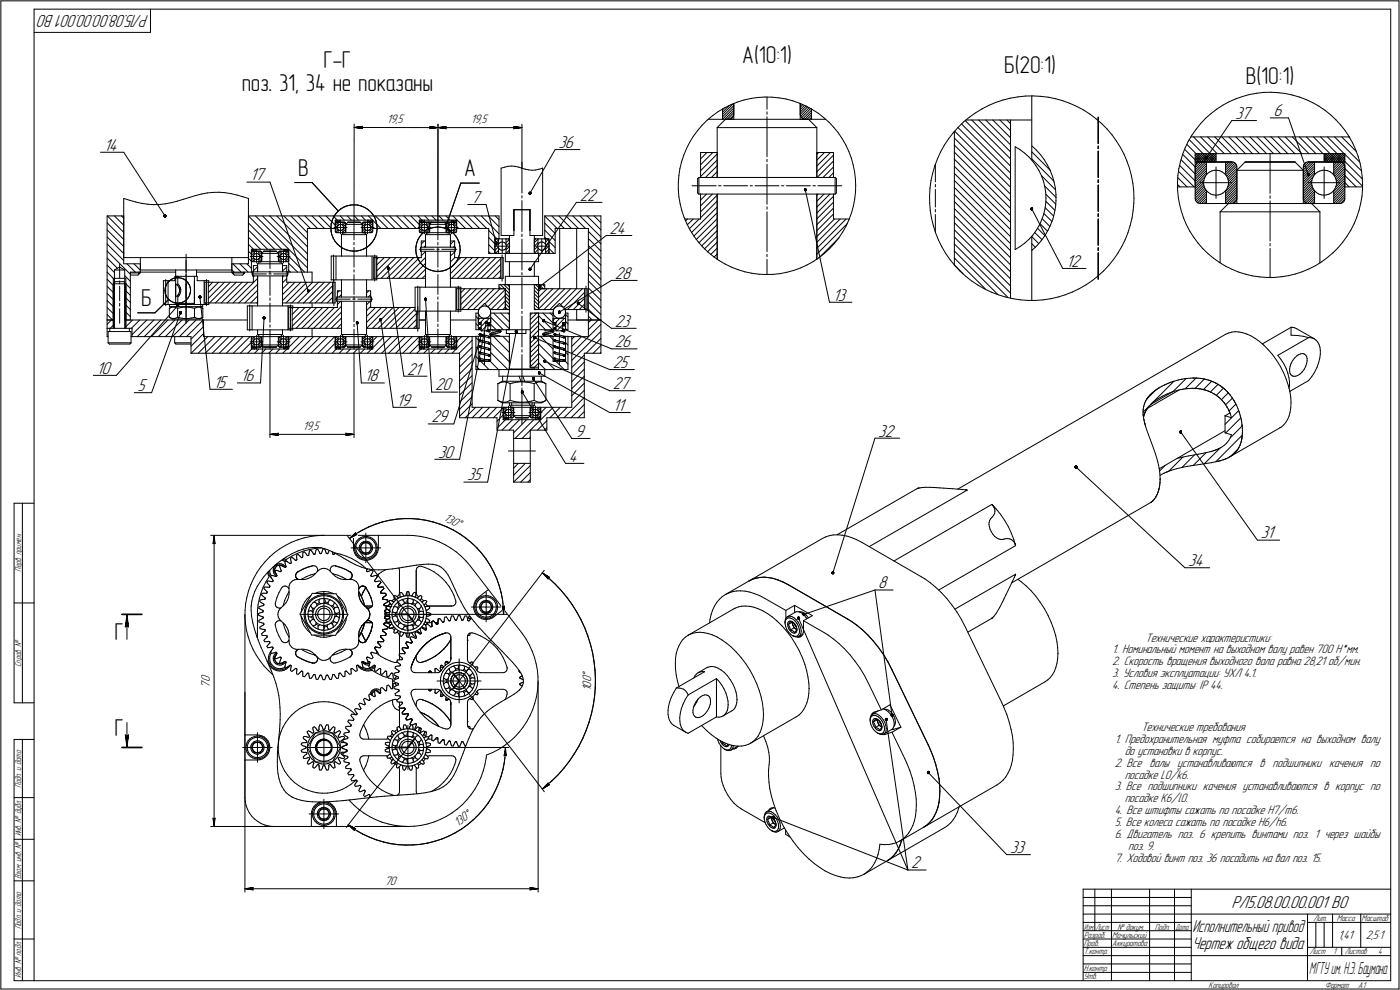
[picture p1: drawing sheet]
<svg xmlns="http://www.w3.org/2000/svg" width="842mm" height="595mm" viewBox="0 0 842 595" stroke-linecap="round" stroke-linejoin="round" font-family="sans-serif">
<defs><g id="words">
<g font-size="14.6">
<text x="195" y="41">Г-Г</text>
<text x="446" y="38">А(10:1)</text>
<text x="604" y="44">Б(20:1)</text>
<text x="749" y="50">В(10:1)</text>
<text x="145" y="55">поз. 31, 34 не показаны</text>
<text x="179" y="106">В</text>
<text x="279" y="106">А</text>
<text x="85" y="184">Б</text>
<text x="69" y="385">Г</text>
<text x="69" y="442">Г</text>
</g>
<g font-size="10.9">
<text x="89" y="9" transform="rotate(-180 89 9)">РЛ5.08.00.00.001 ВО</text>
<text x="743" y="71">37</text>
<text x="766" y="70">6</text>
<text x="336" y="89">36</text>
<text x="62" y="91">14</text>
<text x="150" y="108">17</text>
<text x="283" y="122">7</text>
<text x="349" y="121">22</text>
<text x="367" y="141">24</text>
<text x="641" y="160">12</text>
<text x="370" y="168">28</text>
<text x="501" y="181">13</text>
<text x="370" y="196">23</text>
<text x="370" y="209">26</text>
<text x="369" y="221">25</text>
<text x="58" y="225">10</text>
<text x="245" y="225">21</text>
<text x="128" y="233">15</text>
<text x="145" y="229">16</text>
<text x="219" y="229">18</text>
<text x="369" y="234">27</text>
<text x="83" y="235">5</text>
<text x="262" y="235">20</text>
<text x="238" y="244">19</text>
<text x="369" y="247">11</text>
<text x="260" y="254">29</text>
<text x="346" y="263">9</text>
<text x="528" y="262">32</text>
<text x="264" y="275">30</text>
<text x="342" y="278">4</text>
<text x="281" y="289">35</text>
<text x="758" y="324">31</text>
<text x="715" y="340">34</text>
<text x="528" y="354">8</text>
<text x="608" y="513">33</text>
<text x="548" y="522">2</text>
<text x="741" y="546">РЛ5.08.00.00.001 ВО</text>
</g>
<text font-size="10.8" x="717" y="571">Чертеж общего вида</text>
<text font-size="10.7" x="717" y="561">Исполнительный привод</text>
<text font-size="10.5" x="788" y="586">МГТУ им.Н.Э.Баумана</text>
<text font-size="8.5" x="356" y="407" transform="rotate(-90 356 407)">°</text>
<g font-size="7.8">
<text x="233" y="74">19,5</text>
<text x="283" y="74">19,5</text>
<text x="182" y="259">19,5</text>
<text x="266" y="313" transform="rotate(26 266 313)">130°</text>
<text x="689" y="386">Технические характеристики:</text>
<text x="669" y="393">1. Номинальный момент на выходном валу равен 700 Н*мм.</text>
<text x="669" y="400">2. Скорость вращения выходного вала равна 28,21 об/мин.</text>
<text x="669" y="407">3. Условия эксплуатации: УХЛ 4.1.</text>
<text x="126" y="413" transform="rotate(-90 126 413)">7</text>
<text x="126" y="410" transform="rotate(-90 126 410)">0</text>
<text x="356" y="413" transform="rotate(-90 356 413)">0</text>
<text x="356" y="410" transform="rotate(-90 356 410)">0</text>
<text x="356" y="416" transform="rotate(-90 356 416)">1</text>
<text x="669" y="414">4. Степень защиты: IP 44.</text>
<text x="687" y="439">Технические требования</text>
<text x="670" y="447">1. Предохранительная муфта собирается на выходном валу</text>
<text x="677" y="454">до установки в корпус.</text>
<text x="670" y="461">2. Все валы устанавливаются в подшипники качения по</text>
<text x="677" y="468">посадке L0/k6.</text>
<text x="670" y="475">3. Все подшипники качения устанавливаются в корпус по</text>
<text x="677" y="482">посадке K6/l0.</text>
<text x="670" y="489">4. Все штифты сажать по посадке H7/m6.</text>
<text x="275" y="497" transform="rotate(-38 275 497)">130°</text>
<text x="670" y="497">5. Все колеса сажать по посадке H6/h6.</text>
<text x="670" y="504">6. Двигатель поз. 6 крепить винтами поз. 1 через шайбы</text>
<text x="679" y="511">поз. 9.</text>
<text x="670" y="518">7. Ходовой винт поз. 36 посадить на вал поз. 15.</text>
<text x="231" y="532">70</text>
<text x="805" y="565">1,41</text>
<text x="821" y="565">2,5:1</text>
</g>
<g font-size="5.4">
<text x="13" y="344" transform="rotate(-90 13 344)">Перв. примен.</text>
<text x="13" y="401" transform="rotate(-90 13 401)">Справ. №</text>
<text x="13" y="474" transform="rotate(-90 13 474)">Подп. и дата</text>
<text x="13" y="503" transform="rotate(-90 13 503)">Инв. № дубл.</text>
<text x="13" y="529" transform="rotate(-90 13 529)">Взам. инв. №</text>
<text x="790" y="554">Лит.</text>
<text x="804" y="554">Масса</text>
<text x="819" y="554">Масштаб</text>
<text x="13" y="559" transform="rotate(-90 13 559)">Подп. и дата</text>
<text x="652" y="564">Разраб.</text>
<text x="669" y="564">Мочульский</text>
<text x="672" y="559">№ докум.</text>
<text x="695" y="559">Подп.</text>
<text x="652" y="569">Пров.</text>
<text x="669" y="569">Аккуратова</text>
<text x="652" y="574">Т.контр.</text>
<text x="788" y="574">Лист</text>
<text x="802" y="574">1</text>
<text x="809" y="574">Листов</text>
<text x="829" y="574">4</text>
<text x="13" y="588" transform="rotate(-90 13 588)">Инв. № подл.</text>
<text x="652" y="584">Н.контр.</text>
<text x="652" y="589">Утв.</text>
<text x="727" y="594">Копировал</text>
<text x="797" y="594">Формат</text>
<text x="817" y="594">A1</text>
</g>
<g font-size="5.3">
<text x="652" y="559">Изм.</text>
<text x="659" y="559">Лист</text>
<text x="707" y="559">Дата</text>
</g>
</g></defs>
<g fill="none" stroke="#000" stroke-width=".6">
<path d="M1 1v594zM1 1h841zM20 6v584zM20 6h817zM20 19h71zM91 6v13zM837 6v584zM842 1v594zM452 59h4zM456 59l4-1zM460 58h4zM461 58v8z"/>
<path d="M464 58l5 1zM469 59l4 1zM473 60l4 1zM608 59l4-1zM612 58h5zM617 58h4zM621 58v38zM621 58h5zM626 58h4zM630 58l5 1zM635 59l4 2zM743 59l4-1z"/>
<path d="M747 58l5-1zM752 57l4-1zM756 56h4zM760 56l5-1zM765 55l4 1zM769 56h4zM773 56l4 1zM777 57l5 1zM782 58l4 2zM786 60l4 2zM213 75v57zM213 77l5-1z"/>
<path d="M213 77h5zM213 77h50zM218 77h.1M218 76v1zM258 77h5zM258 76l1 1zM258 76l5 1zM259 77h-1zM263 75v58zM263 77l5-1zM263 77h5zM263 77h51z"/>
<path d="M263 75v57zM268 77h.1M268 76v1zM309 77h5zM309 76v1zM309 76l5 1zM309 77h.1M314 75v26zM420 78l-3 4zM422 75l-2 3zM425 72l4-2zM425 72l-3 3z"/>
<path d="M426 72h9zM429 70l3-3zM431 77l5-5zM431 77v30zM431 77h60zM432 67l4-2zM435 72h3zM435 65v7zM435 72l6-7zM435 70l6-7zM435 65v1zM436 65l4-2z"/>
<path d="M436 72l5-6zM436 72h5zM436 72h50zM437 72l4-4zM438 72h1zM438 63l-3 4zM439 72l2-3zM439 72l1-1zM440 63l3-2zM441 70l-1 1zM441 62l-6 7zM441 69v1z"/>
<path d="M441 62v10zM441 69h.1M441 62v7zM443 61l5-1zM448 60l4-1zM461 67v2zM461 70v24zM477 61l4 1zM481 62l4 2zM481 62v10zM481 72h5zM481 62v7z"/>
<path d="M481 69h.1M481 69l1 1zM482 70l1 1zM482 62l-1 1zM483 71v1zM483 63l-2 2zM483 71l5-5zM483 72h1zM484 63l-3 3zM484 72h4zM485 64l-4 3zM485 64l4 2z"/>
<path d="M485 72l3-3zM486 64l-5 5zM486 72l5 5zM487 65l-5 5zM487 72l1-1zM488 65l-6 6zM488 72h9zM488 65v7zM488 68l-4 4zM489 66l3 2zM491 77v30zM492 68l3 3z"/>
<path d="M495 71l4 2zM499 73l3 4zM502 77l2 3zM504 80l3 3zM573 80l-3 4zM574 79v80zM574 79l34 34zM576 77l32 31zM576 77l-3 3zM578 75l30 29zM580 73l3-3zM580 73l-4 4z"/>
<path d="M581 72l27 28zM581 72h40zM583 70l4-2zM584 72l24 24zM587 68l4-3zM589 72l19 19zM591 65l4-2zM593 72l15 15zM595 63l4-1zM597 72l11 11zM599 62l4-2zM601 72l7 7z"/>
<path d="M603 60l5-1zM606 72l2 2zM608 72v107zM639 61l5 1zM644 62l4 2zM648 64l4 2zM652 66l4 3zM656 69l3 2zM659 71l4 3zM661 70v16zM663 74l3 4zM666 78l3 3z"/>
<path d="M719 78l-2 3zM722 74l-3 4zM725 71l3-3zM725 71l-3 3zM728 68l4-2zM732 66l3-3zM735 63l4-2zM739 61l4-2zM741 72l-15 23zM741 72h15zM764 71h11zM775 71l12 34z"/>
<path d="M790 62l3 2zM793 64l4 2zM797 66l3 3zM800 69l3 3zM803 72l3 3zM806 75l3 4zM809 79l3 3zM60 92h14zM74 92l25 38zM306 100h2zM308 100h2zM310 100h2z"/>
<path d="M314 97v19zM334 90l-15 26zM334 90h15zM410 97l-1 4zM411 93l-1 4zM413 89l-2 4zM415 86l-2 3zM417 82l-2 4zM421 92h10zM421 92v15zM421 96l4-4zM422 92h-1z"/>
<path d="M429 92l-8 7zM431 92v15zM431 96l-10 10zM461 96v1zM461 99v24zM491 92h10zM491 92v15zM491 100l8-8zM491 96l5-4zM492 92l-1 1zM501 92v15zM507 83l2 4z"/>
<path d="M509 87l2 4zM511 91l1 4zM512 95l1 4zM513 99l1 4zM562 100l-1 4zM563 99v10zM564 96l-2 4zM566 91l-2 5zM568 87l-2 4zM570 84l-2 3zM574 100l34 34zM574 96l34 33z"/>
<path d="M574 91l34 34zM574 87l34 34zM574 83l34 34zM611 88l2 2zM611 88v62zM613 90l3 2zM616 92l3 2zM619 94l2 3zM621 88l2 2zM621 96l13 13zM621 91l11 11zM621 97l2 3z"/>
<path d="M623 100l2 3zM623 90l3 3zM626 93l2 3zM628 96l2 3zM630 99l2 3zM661 91v16zM661 88v1zM669 81l2 4zM671 85l3 4zM674 89l2 4zM676 93l2 4zM678 97l1 4z"/>
<path d="M710 99l9 10zM710 97l-1 4zM710 96l9 9zM711 93l-1 4zM711 93l8 7zM713 90l6 6zM713 89l-2 4zM714 87l5 5zM715 85l-2 4zM715 84l9 8zM716 82h48zM717 81l-2 4z"/>
<path d="M718 82l10 10zM719 97v15zM719 97h22zM719 92h90zM719 92v5zM719 97l4-5zM719 95l3-3zM719 94l1-2zM719 93l4 4zM719 95l3 2zM719 96l1 1zM719 100h.1"/>
<path d="M719 99v1zM719 92l5 5zM719 97l5-5zM720 98h1zM720 98l-1 1zM721 98l-2 1zM721 92l5 5zM721 98l1-1zM721 97l5-5zM722 97h4zM722 82l10 10zM722 92l5 5z"/>
<path d="M722 97l5-5zM724 92l5 5zM724 97l-5 5zM724 97l5-5zM725 92l5 5zM725 97l5-5zM726 97h11zM726 97v8zM726 82l10 10zM727 92l4 5zM728 92l3 4zM728 97l3-3z"/>
<path d="M729 92l2 2zM729 97l2-2zM731 82l10 10zM731 92v1zM731 92v5zM731 97h.1M731 92l-4 5zM735 82l10 10zM737 97h4zM737 97v8zM737 98l1-1zM739 82l10 10z"/>
<path d="M739 97l-2 2zM741 97h1zM742 97l1 1zM743 98h.1M743 98l1 1zM743 82l10 10zM744 99v1zM744 100l-6 6zM748 82l10 10zM749 97h15zM749 97h30zM752 82l10 10z"/>
<path d="M756 82l10 10zM760 82l10 10zM764 97h15zM764 82h48zM764 92v24zM765 82l10 10zM769 82l10 10zM773 82l10 10zM777 82l10 10zM779 97l5 5zM782 82l10 10zM784 99v1z"/>
<path d="M784 99l2-1zM785 98l-1 1zM785 98h.1M785 98l1-1zM786 82l10 10zM786 97h1zM787 97h4zM787 97h22zM790 82l10 10zM791 97v8zM791 97h11zM794 82l10 10z"/>
<path d="M796 92v5zM796 97l5-5zM796 95l4-3zM796 93l5 4zM796 94l3 3zM796 96l2 1zM797 97h.1M796 93h.1M797 92l5 5zM797 97l5-5zM798 92l-2 2zM798 82l10 10z"/>
<path d="M799 92l5 5zM800 92l5 5zM800 97l5-5zM801 92l5 5zM802 97l5-5zM802 97v8zM802 97h4zM803 82l15 15zM803 92l5 5zM803 97l-1 1zM803 97l5-5zM804 92l-5 5z"/>
<path d="M804 92l5 5zM804 97l-2 2zM804 97l5-4zM806 92l3 4zM806 97l1 1zM807 98h1zM807 98l-5 4zM807 82l9 9zM807 92l2 2zM808 98v1zM808 98l-6 6zM808 99l1 1z"/>
<path d="M808 92l1 1zM809 100h.1M809 97v15zM809 92v5zM809 97l10 11zM809 93l10 10zM809 97h.1M809 96l-2 1zM809 94l-3 3zM811 82l1 1zM812 82l2 4zM814 86l1 4z"/>
<path d="M815 90l2 4zM817 94l1 4zM818 98l1 4zM74 119v33zM74 119l4 1zM110 120l4-1zM114 119l4-1zM118 118l3-1zM121 117l4-1zM125 116h3zM128 116h4zM132 116h3z"/>
<path d="M135 116h4zM139 116l4 1zM143 117l3 1zM146 118l3 1zM149 109h13zM149 119v33zM162 109l23 66zM177 110h11zM188 110l15 17zM277 110l-9 27zM277 110h11zM301 101v41z"/>
<path d="M301 101l3-1zM304 100h2zM312 100l2 1zM314 101l2 1zM314 118v1zM316 102h2zM318 102h2zM320 102h2zM322 102h2zM324 102l2-1zM326 101h.1M326 101v41z"/>
<path d="M408 110v4zM408 114v4zM408 106v4zM408 118l1 5zM409 101l-1 5zM416 112h15zM420 107h.1M420 116v1zM420 107v9zM420 107h1zM420 117h1zM420 107v10z"/>
<path d="M421 117v15zM421 107h80zM421 117h80zM421 117h.1M421 103l10-10zM424 107l7-7zM425 117l-4 3zM428 107l3-4zM431 117v39zM432 112h2zM435 112h15zM451 112h2z"/>
<path d="M454 112h15zM470 112h2zM473 112h14zM484 114l15 68zM489 112h1zM491 117v39zM491 117h1zM491 103l10-10zM491 107l10-10zM492 112h14zM495 107l6-7zM501 117v15z"/>
<path d="M501 117h1zM501 107h1zM501 118l-10 10zM501 104l-2 3zM502 117l1-1zM502 107h1zM502 107v10zM503 107v9zM514 103l1 4zM514 120l-1 4zM515 107v5zM515 115l-1 5z"/>
<path d="M515 112v3zM559 118v4zM559 113v5zM560 109l-1 4zM561 104l-1 5zM563 114v10zM563 111v1zM574 117l34 34zM574 113l34 33zM574 108l34 34zM574 104l34 34zM625 103l1 3z"/>
<path d="M626 106l2 3zM626 106l9 8zM628 109v3zM628 112l7 7zM628 112l1 4zM629 116v3zM629 117l6 6zM629 119v4zM632 102l1 4zM633 106l1 4zM634 110l1 3zM635 113v4z"/>
<path d="M635 117v4zM661 111v16zM661 108v2zM679 101l2 5zM681 106v4zM681 110l1 5zM682 115v4zM682 119v3zM708 112h11zM708 111l2 1zM708 110v4zM708 114l1 5z"/>
<path d="M708 107l6 5zM708 106v4zM709 119l1 4zM709 103l9 9zM709 101l-1 5zM719 119v1zM719 100v19zM719 118l5-6zM719 116l5-5zM719 115l5-5zM719 112l6-6zM719 111l7-7z"/>
<path d="M719 109l7-7zM719 108l7-7zM719 106l7-6zM719 105l7-7zM719 104l6-7zM719 101l3-4zM722 110h9zM724 110v2zM724 109v1zM724 108l-5 5zM724 112l1 1zM724 107v2z"/>
<path d="M725 113l1 2zM725 113l-6 6zM725 106l-1 1zM726 115l1 1zM726 115v7zM726 117l-6 5zM726 104l1-1zM726 104l-1 2zM727 116l1 1zM727 103h2zM728 117h2zM729 103l1-1z"/>
<path d="M730 117h1zM730 102h2zM731 117h2zM731 110h10zM731 110v9zM731 100v10zM732 102l2 1zM733 117h1zM734 103h1zM734 117l2-1zM735 103l1 1zM736 116l1-1z"/>
<path d="M736 104l1 1zM737 115v7zM737 118l7-7zM737 116l7-6zM737 115l7-7zM737 105l7-6zM737 104l6-6zM737 102l5-4zM737 101l4-4zM737 105l1 2zM738 114l-1 1zM738 107l1 1z"/>
<path d="M738 107l6-6zM739 112l-1 2zM739 108l5-5zM739 108v2zM739 111v1zM739 110l5-5zM739 109l5-5zM739 110v1zM744 120l-1 1zM744 120l-3 2zM744 102v20zM744 102l5-5z"/>
<path d="M744 119v1zM744 100v19zM744 117l-6 5zM744 115l-7 7zM744 113l-7 6zM744 107l-5 5zM744 102h40zM764 118v1zM784 102v20zM784 100v19zM784 119v1zM784 118l5-6z"/>
<path d="M784 116l5-5zM784 115l5-5zM784 114l5-6zM784 112l6-6zM784 111l7-7zM784 109l7-6zM784 108l7-7zM784 106l7-6zM784 105l7-7zM784 104l6-7zM784 102l5-5zM784 101l3-4z"/>
<path d="M784 120v1zM787 110h9zM789 110v2zM789 109v1zM789 112l1 1zM789 107v2zM790 113l1 2zM790 113l-6 6zM790 106l-1 1zM791 115l1 1zM791 115v7zM791 115l-6 6z"/>
<path d="M791 104l1-1zM791 104l-1 2zM792 116l1 1zM792 103h2zM793 117h2zM794 103l1-1zM795 117h1zM795 102h2zM796 117h2zM796 110h10zM796 110v9zM796 100v10z"/>
<path d="M797 102l2 1zM798 117h1zM799 103h1zM799 117l2-1zM800 103l1 1zM801 116l1-1zM801 104l1 1zM802 115v7zM802 119l7-6zM802 105l7-6zM802 101l4-4zM802 105l1 2z"/>
<path d="M803 114l-1 1zM803 106l6-6zM803 107l1 1zM803 107l6-6zM803 112v2zM803 112l6-5zM804 108l5-5zM804 108v2zM804 111l-1 1zM804 110v1zM804 110l5-5zM809 112h11z"/>
<path d="M809 100v19zM809 119v1zM809 120l-3 2zM809 118l-4 4zM809 115l-7 7zM809 114l-7 7zM809 111l-7 7zM809 110l-7 7zM809 108l-7 7zM809 104l-5 5zM809 110l3 2zM809 105l7 7z"/>
<path d="M809 101l10 11zM819 102v5zM819 118l-1 4zM819 107l1 4zM820 114l-1 4zM820 111v3zM64 130v62zM64 130h10zM64 138l10 10zM64 134l10 10zM65 130l9 10zM69 130l5 5z"/>
<path d="M73 130l1 1zM74 130v25zM78 120l4 1zM82 121l3 1zM85 122l4 1zM89 123h3zM92 123h4zM96 123h4zM100 123l3-1zM103 122l4-1zM107 121l3-1zM149 130h13z"/>
<path d="M149 130v25zM149 138l12 12zM149 134l16 16zM149 130l20 20zM154 130l31 31zM158 130l27 27zM162 130l23 23zM162 130h51zM166 130l19 18zM171 130l14 14zM175 130l10 10zM179 130l8 7z"/>
<path d="M183 130l8 7zM185 137v27zM185 137h17zM188 130l7 7zM192 130l7 7zM196 130l6 5zM199 137v2zM199 139l1 2zM199 135v2zM200 133l-1 2zM200 130l3 2zM201 130l-1 3z"/>
<path d="M201 137h4zM202 139v1zM202 134v5zM202 134h.1M202 138l1-1zM202 137l1-2zM202 135l1-1zM202 134v3zM202 134h5zM202 132h22zM202 132v2zM202 133l1 1z"/>
<path d="M202 140h.1M202 140l1-2zM202 129l-1 1zM202 132v1zM202 134l1-2zM202 140h1zM202 134h1zM203 132l1 2zM203 136v1zM203 137v1zM203 136h.1M203 127l2-1z"/>
<path d="M203 127l-1 2zM203 140h3zM203 134h3zM203 134v1zM203 138v2zM203 138h1zM203 139v1zM204 135h1zM204 135l-1 1zM204 138l1 1zM204 132l1 1zM205 135h.1"/>
<path d="M205 130l2 2zM205 139l1-1zM205 132v2zM205 137h4zM205 137v4zM205 133v4zM205 132l-1 2zM205 126l2-1zM205 135h1zM206 138h.1M206 135l1 1zM206 134h1z"/>
<path d="M206 140h1zM206 134v1zM206 138v2zM206 139l2-1zM206 138l2-2zM206 134h.1M207 136v1zM207 137l-1 1zM207 136l1-1zM207 140h1zM207 137h.1M207 140h13z"/>
<path d="M207 125l2-1zM207 134h.1M207 134h1zM208 134l-2 1zM208 134h.1M208 135v5zM208 135l1-1zM208 139v1zM208 139h.1M208 134v5zM208 139l-1 1zM208 135h10z"/>
<path d="M209 124l2-1zM209 130l2 2zM209 134h4zM209 134h8zM211 123h2zM213 134h4zM213 130h50zM213 132v12zM213 130l3 2zM213 123h2zM215 123l2 1zM217 134l1 1z"/>
<path d="M217 137h4zM217 130l3 2zM217 124l2 1zM218 140h1zM218 135v5zM218 134v5zM218 139v1zM218 139h.1M218 139l1-1zM218 136l2-1zM218 135l1-1zM218 134h.1"/>
<path d="M218 134h1zM219 134h.1M219 140l1-1zM219 134h1zM219 140h1zM219 134h5zM219 140l1 1zM219 136v1zM219 136l-1 2zM219 137l1 1zM219 125l2 1zM219 136l1-1z"/>
<path d="M219 136h.1M220 134v1zM220 138v2zM220 140h3zM220 134h3zM220 138h.1M220 135h1zM220 138l1 1zM221 135h1zM221 139l1-1zM221 132v2zM221 137h4z"/>
<path d="M221 137v4zM221 133v4zM221 133l1-1zM221 134h.1M221 126l2 1zM221 132l2 2zM222 135h.1M222 130l2 2zM222 138h.1M222 134l1-2zM222 135l1 1zM223 140h.1"/>
<path d="M223 134v1zM223 138v2zM223 134h.1M223 139l1-2zM223 136l1-2zM223 132l1 2zM223 136v1zM223 137l-1 1zM223 127l1 2zM223 137h.1M223 137l1-1zM223 134h1z"/>
<path d="M224 140h.1M224 134h.1M224 132h.1M224 137h28zM224 134v5zM224 139v1zM224 138l-1 2zM224 134v3zM224 132v2zM224 137h1zM224 132l5 5zM224 133l-1 1z"/>
<path d="M224 129l1 2zM225 131l1 2zM226 130l7 7zM226 133l1 2zM227 140l-1 2zM227 135v2zM227 138v2zM227 137v1zM230 130l8 7zM234 130l8 7zM239 130l7 7zM243 130l7 7z"/>
<path d="M247 130l5 5zM251 130l3 2zM251 137h4zM252 139v1zM252 134v5zM252 134h.1M252 134v3zM252 134h23zM252 137l2-1zM252 132h23zM252 132v2zM252 140h1z"/>
<path d="M252 132l2 2zM252 134h1zM253 140h.1M253 140h1zM253 134h1zM253 132l-1 1zM253 134l-1 1zM253 134l1-2zM253 136v1zM253 137l1 1zM254 137l-2 2zM254 136v-1z"/>
<path d="M254 136h-1zM254 132l1 2zM254 140h3zM254 134h3zM254 134v1zM254 138v2zM254 138h1zM254 138l-1 2zM254 134l-2 2zM254 135h1zM255 138v1zM255 135h1z"/>
<path d="M255 132h.1M255 139l1-1zM255 132v2zM255 137h4zM255 137v4zM255 133v4zM255 133v1zM255 139l2-1zM256 130l2 2zM256 135h1zM256 138h1zM257 135v1z"/>
<path d="M257 134h1zM257 140h1zM257 134v1zM257 138v2zM257 140l1-2zM257 138l1-1zM257 134h.1M257 136v1zM257 137v1zM257 138l2-1zM257 140h13zM257 137h.1"/>
<path d="M258 134h2zM258 134h.1M258 140h.1M258 134l-1 2zM258 135l2-1zM258 135v5zM258 139v1zM258 139h.1M258 134v5zM258 135h10zM258 135l-1 2zM259 137h2z"/>
<path d="M260 134h3zM260 130l2 2zM261 137l2-1zM263 136l2 1zM263 134h4zM263 130h37zM263 132v12zM264 130l3 2zM265 137h2zM267 134h2zM267 134l1 1zM267 137l2 1z"/>
<path d="M268 137h4zM268 130l3 2zM268 135v5zM268 140h2zM268 134v5zM268 139h.1M268 138l2-1zM268 135l2-1zM268 139l1 1zM268 139l2-1zM269 134h-1zM269 134h.1"/>
<path d="M269 140h.1M269 140h1zM269 134h1zM269 138l2 1zM270 140l1 1zM270 136v1zM270 137v1zM270 136l1-1zM270 136h.1M270 134h3zM270 140h3zM270 134v1z"/>
<path d="M270 138v2zM270 138h1zM270 139l-1 1zM270 135l-2 2zM271 135h.1M271 138l1 1zM271 139l2 1zM271 135h1zM272 139v-1zM272 132v2zM272 137h3zM272 133v4z"/>
<path d="M272 137v4zM272 134l1-2zM272 133v1zM272 135h1zM272 132l1 2zM272 138h1zM272 130l8 7zM273 135v1zM273 134l1-2zM273 134h1zM273 140h1zM273 134v1z"/>
<path d="M273 138v2zM273 139l2-2zM273 135l1-1zM273 136v1zM273 137v1zM273 137l2-1zM273 136l2-1zM273 137h.1M274 132l1 1zM274 140h.1M274 134h.1M274 134h1z"/>
<path d="M275 139l-1 1zM275 134h.1M275 134v5zM275 137h19zM275 134v3zM275 132v2zM275 136l1 1zM275 133l-1 1zM277 130l7 7zM281 130l7 7zM281 123h11zM285 130l8 7z"/>
<path d="M289 130l11 11zM292 123l6 23zM294 130l6 6zM294 137v15zM294 139l5 5zM298 130l2 2zM300 130v14zM309 126v13zM309 126h10zM309 126v16zM314 121v18zM319 126v13z"/>
<path d="M319 126v16zM328 130h33zM328 130v14zM328 138l6 7zM328 134l6 6zM328 130l7 7zM332 130l7 7zM334 137v15zM334 137h20zM336 130l8 7zM337 137v37zM340 130l8 7z"/>
<path d="M345 130l7 7zM347 122l-28 40zM347 122h15zM347 137v37zM349 130l12 12zM353 130l8 8zM354 137v55zM354 139l7 8zM357 130l4 4zM361 130v62zM409 123l1 4zM410 127l1 4z"/>
<path d="M411 131l2 4zM412 132h9zM412 133l2-1zM413 135l2 3zM413 135l4-3zM415 138l6-6zM415 138l2 4zM416 140l15-16zM421 127l10-10zM421 124l7-7zM431 121l-10 10zM461 124v2z"/>
<path d="M461 127v24zM491 139l10-10zM491 135l10-10zM491 132l10-10zM491 125l8-8zM491 121l5-4zM501 132h10zM502 132l-11 10zM507 139l-2 4zM509 136l-2 3zM510 134l-19 19zM511 132l-2 4z"/>
<path d="M512 128l-1 4zM513 124l-1 4zM559 122l1 5zM560 127v4zM560 131l1 5zM561 136l2 4zM563 129v11zM563 126v1zM574 138l34 34zM574 134l34 34zM574 130l34 33zM574 125l34 34z"/>
<path d="M574 121l34 34zM621 126l18 35zM622 140l5 4zM623 139l-2 2zM624 137l4 5zM625 136l-2 3zM626 134l4 5zM626 133l-1 3zM627 131l5 5zM628 129l-2 4zM628 128l5 5zM628 126v3z"/>
<path d="M629 125l5 5zM629 123l-1 3zM629 121l6 5zM630 139l-2 3zM632 135l-2 4zM633 132l-1 3zM634 128l-1 4zM635 124l-1 4zM635 121v3zM661 132v15zM661 129v1zM678 140l-1 4z"/>
<path d="M680 136l-2 4zM681 131l-1 5zM682 127l-1 4zM682 122v5zM710 123l1 4zM711 127l1 4zM712 131l2 4zM714 135l2 4zM716 139l2 4zM719 120l1 1zM719 120l6-6zM720 121v1z"/>
<path d="M720 121l6-6zM720 122h1zM721 122h1zM721 122l5-4zM722 122h4zM723 122l3-3zM724 122l2-1zM726 122h.1M726 122h11zM734 127v31zM734 127l5-5zM734 127h60z"/>
<path d="M737 122h4zM737 121l7-7zM739 122h5zM739 122h52zM740 122l4-4zM741 122h1zM742 122h1zM743 121v1zM764 121v24zM784 122h5zM784 120l6-6zM784 121l1 1z"/>
<path d="M785 122h1zM785 122l6-5zM786 122h1zM786 122l5-4zM787 122h4zM788 122l3-3zM789 122l5 5zM791 122h11zM791 121l-2 1zM794 127v31zM802 122h4zM803 122l6-5z"/>
<path d="M806 122h1zM807 122h1zM808 122v-1zM809 120l-1 1zM812 138l-2 4zM814 135l-2 3zM816 131l-2 4zM817 126l-1 5zM818 122l-1 4zM64 159l5 5zM64 155l7 6zM64 151l14 14z"/>
<path d="M64 147l10 10zM64 142l10 10zM72 159v8zM74 155h10zM74 152v7zM74 159h10zM76 159l5 5zM81 159l3 3zM84 155v9zM84 159v3zM84 155h55zM112 153v11z"/>
<path d="M112 157v9zM139 155h10zM139 155v9zM139 159v3zM139 159h10zM140 159l5 5zM144 159l5 5zM149 159l2 2zM149 152v7zM149 155l2 2zM149 151l2 2zM149 147l3 3z"/>
<path d="M149 143l8 7zM150 154h4zM151 151h6zM151 151v13zM151 157h.1M151 152v5zM151 156l2-1zM151 155l2-1zM151 154l2-2zM151 150h23zM151 150v1zM151 151l1-1z"/>
<path d="M151 150l1 1zM151 151v1zM151 151h1zM151 157h1zM152 157l1-1zM152 151h.1M152 157h1zM152 151h1zM152 151l-1 1zM152 151l1-1zM152 160h3zM152 160v3z"/>
<path d="M152 154v1zM152 155h1zM152 150l2 1zM153 153h.1M153 153l-1 1zM153 155l1 1zM153 157h3zM153 151v2zM153 155v2zM153 153l1-1zM154 156h.1M154 151v-1z"/>
<path d="M154 150h.1M154 152h1zM154 156h1zM154 150v1zM154 154h4zM154 154v4zM154 150v4zM155 152l1 1zM155 160v3zM155 159l1-2zM155 159v4zM155 159h15z"/>
<path d="M155 156l1-1zM156 153h.1M156 151h1zM156 157h1zM156 151v2zM156 155v2zM156 152v-1zM156 157l1-1zM156 153l1-1zM156 153v1zM156 155h.1M156 157h13z"/>
<path d="M156 154v1zM156 154l1-1zM157 151h.1M157 157h.1M157 151v1zM157 152l2-1zM157 152v5zM157 152h.1M157 152h10zM157 154l-1 2zM159 151h3zM159 151h7z"/>
<path d="M162 151h4zM162 150v11zM166 151l1 1zM167 154h4zM167 152v5zM167 157h2zM167 152h.1M167 157h1zM167 153l2-2zM168 157h.1M168 151h.1M168 151l-1 1z"/>
<path d="M168 151h1zM168 157h1zM168 151h6zM169 157l1 2zM169 154l-2 2zM169 154v1zM169 155h.1M169 153h1zM169 153v1zM169 157h3zM169 151v2zM169 155v2z"/>
<path d="M169 155l1 1zM169 157h.1M169 155l-1 2zM169 152l-2 2zM170 153v-1zM170 156h1zM170 160h2zM170 160v3zM170 159v4zM170 152h1zM171 156h.1M171 150v1z"/>
<path d="M171 154h3zM171 154v4zM171 150v4zM171 151l1-1zM171 151h.1M171 150l1 1zM171 152l1 1zM171 156l1-1zM172 153h.1M172 157h1zM172 151h1zM172 151v2z"/>
<path d="M172 155v2zM172 157l2-2zM172 152l1-1zM172 151l1-1zM172 155l2-1zM172 153v1zM172 155h.1M172 150l2 1zM172 154v1zM172 160v3zM173 157l1-1zM173 151h.1"/>
<path d="M173 157h.1M173 151l1 1zM174 151v13zM174 152v5zM174 157h-1zM174 157h.1M174 152l-2 2zM174 150v1zM174 158l5 6zM174 154l9 10zM199 154v14zM199 154h.1"/>
<path d="M199 154h6zM200 141v2zM200 143l1 2zM201 153v16zM201 145l2 2zM202 154v14zM203 147l1 1zM204 148l2 1zM205 141v13zM205 141l2-1zM205 141h15zM205 154h15z"/>
<path d="M206 149l2 1zM208 150l2 1zM210 151h3zM213 151h2zM213 149v12zM213 146v1zM215 151l2-1zM217 150h2zM219 150l2-1zM220 141v13zM220 154h7zM221 149l1-2z"/>
<path d="M224 154v14zM224 146l-2 1zM225 155v12zM225 155h8zM225 144l-1 2zM225 153v16zM226 142l-1 2zM226 155v12zM227 154v14zM227 159l4-4zM227 156l1-1zM233 155h6z"/>
<path d="M239 155h4zM242 155l-13 12zM243 155h8zM250 150v3zM250 148v2zM250 153l1 2zM251 146l-1 2zM251 155h2zM251 155l1 1zM251 144v2zM252 156l1 2zM252 150h9z"/>
<path d="M252 142l-1 2zM253 151h.1M253 149v2zM253 158l2 2zM253 149h.1M253 145h3zM253 151v4zM253 149h20zM253 151h20zM253 145v4zM253 154l3-3zM253 147l2-2z"/>
<path d="M254 141l1-2zM254 141l-2 1zM255 160l1 1zM256 141l1-1zM256 141v8zM256 145v4zM256 141h15zM256 151v16zM256 151v22zM256 148l-1 1zM263 150h1zM263 146v1z"/>
<path d="M263 149v12zM266 150h9zM271 141v8zM271 145h2zM271 145v4zM271 151v16zM271 151v22zM271 154l2-3zM271 147l2-2zM273 149v-1zM273 140l1 2zM273 151v4z"/>
<path d="M273 155h30zM273 151h.1M273 149h.1M273 145v4zM274 155l-3 2zM274 158l-2 2zM274 151h.1M274 149h.1M274 149v2zM274 142l1 2zM275 157l-1 1zM275 144l1 2z"/>
<path d="M276 155l-1 2zM276 146l1 2zM276 153v2zM277 148v2zM277 151l-1 2zM277 150v1zM284 155l-12 12zM294 152h4zM294 151l1 1zM294 147l4 4zM294 143l4 4zM298 148h4z"/>
<path d="M298 144v8zM298 144h2zM298 152h.1M298 151l2-2zM298 148l2-2zM298 146l2-2zM298 144h.1M298 152l2-2zM298 155l-12 12zM298 152h2zM300 147v1zM300 148v1z"/>
<path d="M300 144v3zM300 149v3zM300 147h.1M300 149l1 1zM300 152h4zM300 144h4zM301 150h.1M301 146h.1M301 146l-1 1zM301 155v12zM301 159l-8 8zM301 146l1-1z"/>
<path d="M301 150h1zM301 142h8zM302 153v16zM302 148h5zM302 148v4zM302 143v5zM302 145l1 1zM302 150h1zM303 155v12zM303 150h1zM303 146h1zM304 157h2z"/>
<path d="M304 152v5zM304 152h2zM304 146v1zM304 144h2zM304 144v3zM304 149v3zM304 152l2-2zM304 150l2-2zM304 144h.1M304 147l1 1zM304 149v1zM305 148l-1 1z"/>
<path d="M306 144h.1M306 152h.1M306 144l-2 2zM306 142v10zM306 157v9zM306 144v8zM306 146l-1 2zM306 157h15zM307 152h14zM314 141v1zM314 144v18zM319 142h7z"/>
<path d="M321 157v9zM321 152h3zM321 142v10zM321 157h3zM321 144h1zM321 152h1zM321 144v8zM321 150l2-2zM321 148l3-2zM321 146l3-2zM321 148h5zM321 144h.1"/>
<path d="M322 152h.1M322 152l2-2zM322 144h.1M322 144h-1zM322 144h2zM322 152h2zM323 147v1zM323 148l1 1zM323 152h.1M324 144v3zM324 149v3zM324 144h4z"/>
<path d="M324 147h-1zM324 149v1zM324 152v5zM324 152h4zM324 146h1zM324 146v1zM324 150h1zM325 150h1zM325 146l1-1zM326 148h4zM326 148v4zM326 143v5z"/>
<path d="M326 150h1zM326 145l1 1zM327 146h1zM327 150h1zM328 144h2zM328 143l1 1zM328 146v1zM328 144h1zM328 152h1zM328 147v1zM328 149v1zM328 144v3z"/>
<path d="M328 149v3zM328 152l2-2zM328 150l2-2zM328 148v1zM328 147l2-1zM329 152h1zM330 144h.1M330 144l-2 2zM330 152h4zM330 144v8zM330 152h.1M330 149l3 3z"/>
<path d="M330 145l4 4zM354 156l7 8zM354 152l7 7zM354 148l7 7zM354 143l7 8zM365 142h15zM417 142l14-14zM417 142l3 3zM419 144l12-13zM420 145l3 4zM420 146l11-11zM422 148l9-9z"/>
<path d="M423 149l3 2zM424 150l7-8zM426 151l5-5zM426 151l3 3zM427 153l4-4zM429 154l4 3zM429 155l2-2zM433 157l3 2zM436 159l4 2zM461 153v1zM461 156v9zM485 159l4-2z"/>
<path d="M489 157l4-2zM491 149l18-17zM491 146l14-14zM493 155l3-3zM493 155l12-12zM496 152l3-3zM502 146l-3 3zM505 143l-3 3zM563 140l1 4zM564 144l3 4zM567 148l2 4zM569 152l2 4z"/>
<path d="M571 156l3 4zM574 155l19 19zM574 151l26 26zM574 147l32 32zM574 142l34 34zM574 159l5 6zM574 160l3 3zM611 150l2-2zM613 148l3-2zM616 146l3-2zM621 142v39zM621 146l2 3z"/>
<path d="M621 142l4 4zM621 150l3-2zM621 150v1zM621 141l-2 3zM626 145l-2 3zM628 142l-2 3zM661 152v16zM661 149v2zM667 160l-3 3zM670 156l-3 4zM672 152l-2 4zM675 148l-3 4z"/>
<path d="M677 144l-2 4zM718 143l3 3zM721 146l2 3zM723 149l4 3zM727 152l3 3zM730 155l3 3zM733 158l4 2zM764 149v18zM764 146v2zM791 160l4-3zM795 157l3-2zM798 155l4-3z"/>
<path d="M802 152l3-3zM808 146l-3 3zM810 142l-2 4zM64 176l4 4zM64 172l4 4zM64 168l4 4zM64 164l5 4zM68 171v26zM68 171l1-2zM68 171h4zM68 172v20zM68 167v25z"/>
<path d="M68 167h8zM69 171v26zM69 170v1zM69 162v30zM69 162h6zM69 162l3-1zM69 169h3zM72 169h2zM72 171h4zM72 161l3 1zM72 172v9zM72 169v2z"/>
<path d="M74 169l2 2zM75 170v1zM75 171v26zM75 162v30zM75 166l3 3zM76 171v26zM76 172v20zM76 167v25zM76 179l2 3zM76 175l2 3zM76 171l2 2zM78 165h5z"/>
<path d="M78 164h6zM78 164v28zM83 164v1zM83 164h.1M84 164h.1M84 164l-1 1zM84 164h22zM84 162h22zM98 169v14zM98 169h2zM99 175v1zM99 173v2z"/>
<path d="M99 176l1 2zM100 168v16zM100 172l-1 1zM100 178l1 1zM100 169h1zM101 170l-1 2zM101 179l1 1zM101 169v14zM101 169h4zM102 169l1-1zM102 169l-1 1zM103 168l1-1z"/>
<path d="M104 167h2zM105 166v3zM105 166h2zM106 166h1zM106 162v4zM106 162h12zM106 178h1zM106 171h.1M106 171v7zM106 166v17zM106 167h2zM106 171l1 1z"/>
<path d="M107 166h10zM107 177v6zM107 171l1 1zM107 166v6zM107 172l1 1zM107 177h1zM107 177v1zM108 178h-1zM108 173l1 1zM108 167h1zM108 172v1zM108 173v1z"/>
<path d="M108 176l-1 1zM108 174v2zM108 177v1zM109 174v1zM109 175l-1 2zM109 167l2 1zM111 168l1 1zM112 167v18zM112 165v2zM112 168v11zM112 167v2zM112 171v9z"/>
<path d="M112 169l1 1zM113 170l1 1zM113 179l-1 1zM114 171v2zM114 178l-1 1zM114 173l1 2zM114 176v2zM115 175l-1 1zM117 169v14zM117 166v17zM117 166h1zM118 164h21z"/>
<path d="M118 162h21zM118 162v4zM118 166h1zM119 169h4zM119 166v3zM120 178l6 56zM123 169v14zM123 169h1zM123 170h29zM123 170v12zM124 169h2zM124 168v16z"/>
<path d="M125 170v12zM125 179l10-9zM125 176l6-6zM125 172l3-2zM126 169v1zM139 164h12zM139 162l2 2zM140 164h.1M140 164l1 1zM140 164h7zM140 164v1zM141 165h5z"/>
<path d="M146 164h.1M146 164v1zM147 164h.1M147 164l-1 1zM151 164h1zM151 165h9zM152 166h.1M152 164v2zM152 163h.1M152 163v3zM152 166v4zM152 163h20z"/>
<path d="M152 166h20zM152 166h1zM152 163l3-3zM155 166v18zM155 166v16zM162 165h1zM162 163v1zM162 166v12zM162 179v2zM165 165h9zM170 166v18zM170 166v16z"/>
<path d="M170 177l7-7zM170 174l4-4zM170 170l2-2zM170 167l1-1zM170 163l2-2zM172 170h3zM172 166v4zM172 166h.1M172 163h.1M173 166h.1M173 163h.1M173 163v3z"/>
<path d="M173 164h1zM173 164v2zM174 164h11zM174 163l1 1zM175 170h8zM183 170h4zM185 164h3zM187 170h5zM188 164v6zM192 170h8zM199 168h.1M199 168h6z"/>
<path d="M200 170v12zM200 170h2zM201 168v16zM202 170v12zM202 180h9zM203 179v2zM203 179h.1M203 175h2zM203 179h20zM203 175v4zM203 176l1-1zM204 179l1-2z"/>
<path d="M205 175v4zM205 168v11zM205 168h15zM212 180h2zM213 178v2zM213 165v12zM213 162v2zM215 180h9zM220 168h7zM220 175v4zM220 175h3zM220 168v11z"/>
<path d="M220 176l2-1zM221 179l2-2zM223 179h.1M223 175v4zM223 179v2zM225 167h8zM227 166l11-11zM227 163l8-8zM233 167l12-12zM233 167h6zM233 161l10 65zM236 167l13-12z"/>
<path d="M239 167h4zM240 167l12-12zM243 167h8zM243 167l13-12zM247 167l9-9zM250 173v14zM250 173h3zM250 167l6-5zM251 167h5zM251 172v17zM253 173v14zM253 173h3z"/>
<path d="M256 173h15zM256 165l-2 2zM256 180l4 56zM256 161l2 1zM258 162l2 1zM260 163h2zM262 163h2zM263 162v2zM263 165v12zM263 178v2zM264 163h2zM266 163l2-1z"/>
<path d="M268 162l2-1zM270 161l2-1zM271 173h6zM271 167h32zM271 165l10-10zM271 161l6-6zM274 173v14zM275 174h21zM275 174v12zM275 167l13-12zM276 172v16zM277 174v12z"/>
<path d="M277 173v14zM277 179l6-5zM279 167l12-12zM280 174l-3 2zM282 167l13-12zM287 174l-10 9zM289 167l12-11zM290 174l-12 12zM296 174h2zM296 167l5-4zM297 174l-12 12zM298 174h2z"/>
<path d="M300 171h6zM300 174h4zM300 171v3zM300 172l1 2zM301 174l-9 9zM301 171l3 3zM301 166l-1 1zM303 171l3 3zM304 166v5zM304 171h2zM304 166h2zM304 174v12z"/>
<path d="M304 178l2 3zM304 176l2 3zM304 174l2 3zM305 171l1 1zM306 171v27zM306 171v15zM306 166h15zM306 171h15zM314 164v1zM314 167v19zM321 171h3zM321 166h3z"/>
<path d="M321 171h7zM321 171v15zM321 179l3 2zM321 177l3 2zM321 174l3 3zM321 172l3 3zM322 171l3 3zM324 166v5zM324 174v12zM324 174h4zM324 175l2-1zM324 171l3 3z"/>
<path d="M325 172l40-30zM326 171l2 1zM328 171v3zM328 174h2zM329 174l-5 5zM330 174h1zM331 174h22zM336 174l-12 12zM347 174l-10 9zM350 174l-11 11zM352 174v12zM352 172v16z"/>
<path d="M353 174v12zM354 177l7 8zM354 173l7 8zM354 169l7 7zM354 165l7 7zM354 160l7 8zM368 169h15zM440 161l4 1zM444 162l4 1zM448 163l4 1zM452 164l4 1zM456 165h5z"/>
<path d="M461 165h4zM465 165h4zM469 165l4-1zM473 164l4-1zM477 163l4-2zM481 161l4-2zM577 163l4 3zM581 166l3 3zM584 169l4 2zM588 171l4 3zM592 174l4 2zM596 176l4 1z"/>
<path d="M600 177l5 2zM605 179l4 1zM609 180h5zM632 180l4-1zM636 179l5-2zM639 161h14zM641 177l4-1zM645 176l4-2zM649 174l4-3zM653 171l4-2zM657 169l3-3zM660 166l4-3z"/>
<path d="M737 160l4 2zM741 162l4 2zM745 164l4 1zM749 165l4 1zM753 166h5zM758 166l4 1zM762 167h4zM766 167l5-1zM771 166h4zM775 166l4-1zM779 165l4-2zM783 163l4-1z"/>
<path d="M787 162l4-2zM64 192h4zM64 197h2zM64 192v5zM64 197v5zM64 195l3-3zM64 189l4 3zM64 185l4 4zM64 181l4 3zM65 199h14zM65 199v7zM66 197h12z"/>
<path d="M66 197v2zM66 197l2-2zM68 192v5zM72 186v8zM72 182v2zM76 192v5zM76 192h28zM76 192h2zM76 196l4-4zM76 192h.1M76 188l2 2zM76 183l2 3z"/>
<path d="M78 197h1zM78 197v2zM79 199v7zM79 197l5-5zM79 197v5zM83 188h10zM93 188l8-8zM98 183h2zM100 183h1zM101 183h1zM102 185v6zM102 185l2-1z"/>
<path d="M102 185h.1M102 191h1zM102 191l2 1zM102 180l1 1zM102 184h11zM102 183h11zM102 183v1zM102 185h1zM103 191l1 1zM103 181l2 1zM103 185h1zM104 192h18z"/>
<path d="M104 192h16zM104 192l1-1zM104 185h1zM105 182h1zM105 191h2zM105 185h2zM106 182h2zM107 191h.1M107 185v6zM107 185h2zM107 191h1zM107 182h10z"/>
<path d="M107 184l-37 42zM108 182v1zM108 182h1zM108 191h2zM109 188l-18 48zM109 185h2zM109 182l2-1zM110 191l3 1zM111 181l1-1zM111 185h2zM112 180v2zM112 184v10z"/>
<path d="M112 181v2zM112 185v9zM113 192l2-1zM113 184h9zM113 183h9zM113 185h3zM115 191h2zM116 185h1zM116 182v1zM117 185v6zM117 185h.1M117 191h1z"/>
<path d="M117 185h1zM118 191l1 1zM118 185h2zM119 192l2-1zM120 185h1zM120 184l2 1zM120 192l2-1zM121 191h1zM121 185h1zM122 191h.1M122 183v1zM122 183h1z"/>
<path d="M122 185v6zM122 192v10zM122 192h27zM123 183h1zM123 182h32zM124 182v1zM124 183h2zM126 182v1zM126 182l13-12zM130 182l12-12zM133 182l13-12zM137 182l12-12z"/>
<path d="M140 182l15-15zM144 182l11-11zM147 182l8-8zM149 198h2zM149 184v14zM149 184h2zM150 183v16zM151 184h1zM151 198h1zM151 182l4-4zM152 184h3zM152 198h18z"/>
<path d="M152 184v14zM154 182h1zM155 184h18zM155 198v3zM159 191l-2 39zM162 182v12zM162 195v2zM162 198v12zM170 182h5zM170 198h3zM170 198v3zM170 181l11-11z"/>
<path d="M172 182l12-12zM173 184v14zM173 184h1zM173 198h1zM174 197h9zM174 185h9zM174 185v12zM174 198h2zM174 184h2zM175 183v16zM175 182h8zM176 182l12-12z"/>
<path d="M176 185v12zM176 196l11-11zM176 193l7-8zM176 189l4-4zM176 185h.1M176 184v1zM176 197v1zM179 182l13-12zM182 197l12-12zM183 182h4zM183 182l12-12zM183 197h2z"/>
<path d="M183 185h2zM185 197h4zM185 185h4zM185 197l13-12zM186 182l13-12zM187 182h5zM188 197v5zM188 182v3zM189 185h10zM189 197h10zM189 197l12-12zM190 182l10-10z"/>
<path d="M190 185l-12 12zM192 182h8zM193 182l7-7zM196 197l9-9zM197 182l3-3zM199 197l6-6zM199 185h1zM199 197h1zM200 182h2zM200 185h3zM200 197h5zM203 181h.1"/>
<path d="M203 181v4zM203 181h20zM203 183l2-2zM205 181v20zM205 181v16zM205 195l-2 2zM205 184l-13 13zM213 198v12zM213 195v1zM213 182v11zM215 194l2 36zM220 197h5z"/>
<path d="M220 181v20zM220 181v16zM220 194l9-9zM220 190l6-5zM220 183l3-2zM223 181v4zM223 185h2zM223 181h.1M223 184l-3 3zM225 197h1zM225 185h1zM226 197h10z"/>
<path d="M226 185h10zM227 197l13-12zM229 192l7 53zM231 197l13-12zM233 185l-13 12zM236 185h4zM236 197h4zM236 185l-12 12zM240 185h3zM240 197h3zM242 197l8-8zM243 185h7z"/>
<path d="M243 197h7zM247 185l-12 12zM250 185h.1M250 197h.1M250 187h6zM250 186l-12 11zM250 197h2zM250 187v10zM250 196l-1 1zM250 192l-5 5zM251 184v15zM252 192h4z"/>
<path d="M252 187v10zM256 187v14zM256 187h15zM263 181v12zM263 195v1zM263 198v12zM271 192h15zM271 187h6zM271 187v14zM275 186h13zM281 186l13-12zM286 188h2z"/>
<path d="M286 188v10zM286 198h2zM286 194l2 2zM286 190l2 2zM288 188v10zM288 198h1zM288 187v1zM288 188v1zM288 186h.1M288 191v3zM288 191h7zM288 194h1z"/>
<path d="M288 186v1zM288 189l1 1zM288 194h.1M288 198h.1M288 197v1zM288 197h.1M288 195h.1M289 194h.1M289 198h.1M288 195l1-1zM289 195h.1M289 197h.1"/>
<path d="M289 185l1-1zM289 185l-1 1zM289 191l-1 1zM289 190l1 1zM289 197h-1zM289 197v1zM289 194v5zM289 199h4zM289 196l5-5zM290 184h1zM290 191h1zM290 199l3-4z"/>
<path d="M291 184h1zM291 191h1zM291 182l-3 4zM291 182l4 4zM291 191l-2 3zM292 184h1zM292 191h1zM292 199h1zM292 199l1-1zM292 194l-16 82zM293 184l1 1zM293 191l1-1z"/>
<path d="M293 199h1zM293 198h2zM293 195h1zM294 196h.1M293 198h1zM293 194h.1M293 194v5zM293 194h2zM293 184l11-10zM294 199h.1M294 194h.1M294 195h.1"/>
<path d="M294 194h1zM294 185l1 1zM294 199h1zM294 198h.1M295 195h.1M295 199h.1M294 200h.1M295 194h.1M295 186v1zM295 190h-1zM295 196h.1M295 195l-1 1z"/>
<path d="M295 186h.1M295 187v1zM295 189v1zM295 188v10zM295 188h11zM295 198h11zM295 188v1zM295 186h1zM295 191v3zM295 193v1zM295 195l3 3zM295 191l8 7z"/>
<path d="M295 186l9-9zM296 198h.1M296 199h4zM296 198v1zM296 186h2zM297 200h1zM297 188l9 10zM298 186h2zM298 200l1-1zM299 199h.1M299 186l5-5zM300 199h.1"/>
<path d="M300 198h.1M300 198v1zM300 186h4zM300 200h1zM301 199h.1M301 200h.1M301 188l5 5zM302 186l2-1zM304 186h2zM304 185l1 1zM304 182l2 3zM304 180l2 3z"/>
<path d="M305 198v2zM305 198h14zM305 188l1 1zM306 188v10zM310 199l-17 91zM314 187v1zM314 190v19zM316 198v2zM319 188h5zM319 199v22zM319 188v11zM319 198l5-5z"/>
<path d="M319 195l5-5zM319 192l4-4zM319 189l1-1zM321 186h3zM321 188h12zM321 185l1 1zM321 183l3 3zM321 181l3 2zM324 198h9zM324 186h4zM324 188v11zM324 199v22z"/>
<path d="M324 188v10zM324 182l9-8zM324 194l4 4zM324 190l8 8zM327 188l6 6zM327 193l41 17zM327 186l13-12zM328 186h2zM328 198h.1M328 199h4zM328 198v1zM329 200h1z"/>
<path d="M330 186h1zM330 200l1-1zM331 199h.1M331 186l12-12zM331 188l2 2zM332 199h.1M331 186h2zM332 198h.1M332 198v1zM332 200h1zM333 199h.1M333 200h.1"/>
<path d="M333 188v10zM333 198h1zM333 188h.1M333 191v3zM333 191h7zM333 194h1zM333 186l3-4zM333 186h.1M333 187v1zM333 188v1zM333 186v1zM333 189l1 1z"/>
<path d="M333 198h.1M333 194h.1M333 197v1zM333 197h.1M333 195h.1M334 198h.1M334 194h.1M333 198l1-1zM334 195h.1M334 197h.1M334 185l1-1zM334 185l-1 1z"/>
<path d="M334 190l1 1zM334 191l-1 2zM334 194l-1 1zM334 194l3-3zM334 199h4zM334 194v5zM335 184h1zM335 191h1zM335 199l3-4zM336 184h1zM336 191h1zM336 182l4 4z"/>
<path d="M336 188l32-19zM337 184h1zM337 191h1zM337 199h1zM338 184l1 1zM338 191l1-1zM338 199h.1M338 195h1zM339 196h.1M338 198h1zM338 194h.1M338 198h2z"/>
<path d="M338 194h2zM338 194v5zM338 198v1zM339 199h.1M339 194h.1M339 195h.1M339 194h1zM339 185l1 1zM339 196v-1zM339 198h.1M339 200l1-1zM340 199h.1"/>
<path d="M339 200h.1M340 195h.1M340 194h.1M339 196l1-1zM340 186v1zM340 191l-6 6zM340 190h-1zM340 196h.1M340 186h.1M340 187v1zM340 189v1zM340 188h.1"/>
<path d="M340 188v10zM340 188h2zM340 198h2zM340 191v3zM340 186h13zM340 188v1zM340 198h1zM340 193l2 2zM340 189l2 1zM341 186l11-10zM342 192h12zM342 188v10z"/>
<path d="M345 186l7-7zM347 192h7zM347 186v6zM348 182l20 15zM352 183l-4 3zM354 192v10zM354 192h7zM354 198l6-6zM354 194l2-2zM354 190l2 2zM354 186l6 6zM354 182l7 7z"/>
<path d="M361 192v20zM368 197h15zM499 182h13zM614 180l4 1zM618 181h5zM623 181l4-1zM627 180h5zM741 200l2-1zM743 199l2 1zM745 200h2zM747 200l3 1zM777 197v5z"/>
<path d="M777 197h.1M777 197h2zM779 197l1 1zM780 198l11 6zM64 202h1zM65 206l1 1zM65 206h14zM66 207h12zM79 202h.1M79 206l-1 1zM79 202h36zM79 201l9-9z"/>
<path d="M83 202l10-10zM87 202l10-10zM91 202l10-10zM95 202l10-10zM99 202l10-10zM104 202l10-10zM105 202v4zM105 206l1 1zM105 206h10zM106 207h9zM108 202l10-10zM112 202l10-10z"/>
<path d="M115 202v10zM115 212h47zM115 208l7-7zM115 204l7-8zM115 212l10-10zM119 212l10-10zM122 202h29zM123 212l10-10zM128 212l10-10zM132 212l10-10zM136 212l10-10zM140 212l10-10z"/>
<path d="M145 212l6-6zM150 205h4zM151 202v7zM151 202h1zM151 203v5zM151 203h.1M151 208h.1M151 207l1-1zM151 206l2-2zM151 204l2-1zM151 203l1-1zM151 209h6z"/>
<path d="M151 209v1zM151 210h23zM151 209l1 1zM151 208l1 1zM151 208l2-1zM151 210l-2 2zM151 210l2-1zM152 209h.1M152 209l1 1zM152 202h1zM152 209h1zM152 205v1z"/>
<path d="M152 206l1 1zM153 209h.1M153 204h.1M153 204l-1 1zM153 207h1zM153 210l1-1zM153 202h3zM153 202v2zM153 207v2zM153 209l1 1zM153 204h1zM154 207h.1"/>
<path d="M154 204h1zM154 210h.1M154 207h1zM154 209v1zM154 205h4zM154 202v3zM154 205v4zM155 204h1zM155 201l1 1zM155 201h15zM155 207h1zM156 204v1z"/>
<path d="M156 210l-3 2zM156 209h1zM156 202h1zM156 202v2zM156 207v2zM156 208l1-1zM156 207l1-2zM156 204l1-1zM156 203v-1zM156 205h.1M156 206v1zM156 205l1-1z"/>
<path d="M156 202h13zM156 205v1zM157 209v-1zM157 202h.1M157 202v1zM157 203h.1M157 208h.1M157 203v5zM157 202v5zM157 207l2 2zM157 207h10zM159 209h3z"/>
<path d="M159 209h7zM160 210l-3 2zM162 212h51zM162 209h4zM162 212v51zM164 210l-2 2zM167 205h4zM167 208h1zM167 208h.1M167 203v5zM167 202v5zM167 202h2z"/>
<path d="M167 207l-1 2zM167 205l2-2zM168 203h-1zM168 203v-1zM168 208v1zM168 202h.1M168 209h6zM168 209h1zM168 202h1zM168 210l-2 2zM169 205v1zM169 205l-2 2z"/>
<path d="M169 205h.1M169 206v1zM169 202l-2 2zM169 206l-2 2zM169 202h3zM169 207v2zM169 202v2zM169 208l-1 1zM169 204h1zM169 204v1zM169 207h1zM170 204h1z"/>
<path d="M170 201l-1 1zM170 207h1zM170 212l3-2zM171 209v1zM171 205h3zM171 205v4zM171 202v3zM171 209h.1M171 204h.1M171 207h1zM171 210l1-1zM171 204h1z"/>
<path d="M172 207h.1M172 209l1 1zM172 209h1zM172 202h1zM172 207v2zM172 202v2zM172 208l2-2zM172 203l1-1zM172 204v1zM172 205l2-2zM172 206v1zM172 205v1z"/>
<path d="M173 210l1-1zM173 202h1zM173 202v1zM173 209h.1M173 209v-1zM173 209h1zM173 203h1zM174 202v7zM174 202h28zM174 203h.1M174 203v5zM174 208h-1z"/>
<path d="M174 207l-2 2zM174 204l-2 2zM174 209v1zM174 209l6-7zM174 204l2-2zM174 212l10-10zM183 212l10-10zM187 212l10-10zM189 202l-10 10zM191 212l10-10zM196 212l6-6zM201 205h4z"/>
<path d="M202 202v7zM202 202h.1M202 203v5zM202 208h.1M202 208l1-2zM202 206l1-1zM202 205l1-2zM202 209h5zM202 209v1zM202 210h22zM202 209h.1M202 209l1 1z"/>
<path d="M202 203h.1M202 203v-1zM202 208v1zM202 209l1-2zM202 210l-2 2zM202 210l2-1zM202 209h1zM202 202h1zM203 202l-1 1zM203 209l1 1zM203 205v1zM203 206v1z"/>
<path d="M203 204v1zM203 202h3zM203 202v2zM203 207v2zM203 207h1zM204 210l1-1zM204 204h1zM204 204h-1zM204 207h1zM204 209h1zM205 204h.1M205 207h1z"/>
<path d="M205 209v1zM205 205h4zM205 205v4zM205 202v3zM205 204h1zM205 201l2 1zM205 201h15zM206 207h.1M206 204l1 1zM206 209h1zM206 202h1zM206 202v2z"/>
<path d="M206 207v2zM206 207l2-1zM206 203l1-1zM206 204l2-1zM207 205h.1M207 210l-3 2zM207 206l-1 1zM207 202h1zM207 202h12zM207 205v1zM207 205l1-1zM207 209h.1"/>
<path d="M207 202l1 1zM207 209l1-1zM208 203h.1M208 207l1 2zM208 202v5zM208 203v5zM208 208h.1M208 207h10zM208 207l-2 2zM208 212l3-2zM209 209h4zM209 209h8z"/>
<path d="M213 212l2-2zM213 212h50zM213 209h4zM213 212v51zM217 212l2-2zM217 205h4zM218 202h1zM218 207l-1 2zM218 202v5zM218 203h.1M218 208h.1M218 203v5z"/>
<path d="M218 207l1-1zM218 205l2-1zM218 204l2-2zM218 208l2-1zM218 208l1 1zM218 203l1-1zM219 209h.1M219 209h5zM219 209h1zM219 202h1zM219 205v1zM219 205h.1"/>
<path d="M219 206l1 1zM220 202h3zM220 207v2zM220 202v2zM220 208l-1 1zM220 204h.1M220 204l-1 1zM220 207h.1M220 204h1zM220 201l-1 1zM220 207h1zM221 212l3-2z"/>
<path d="M221 209v1zM221 205h4zM221 205v4zM221 202v3zM221 209h1zM221 204h1zM221 209l1 1zM221 207h1zM222 204h1zM222 210l1-1zM223 202h.1M223 209h.1"/>
<path d="M223 207v2zM223 202v2zM223 204v1zM223 208l1-2zM223 204l1-2zM223 207h-1zM223 209l1 1zM223 205v1zM223 205l1-1zM223 206v1zM223 209l1-1zM223 202h1z"/>
<path d="M224 202h.1M224 210v-1zM224 202v1zM224 209h.1M224 203h.1M224 202v7zM224 202h28zM224 208h.1M224 205l-1 2zM224 209v1zM224 209l7-7zM224 205l3-3z"/>
<path d="M225 212l10-10zM234 212l10-10zM238 212l10-10zM240 202l-10 10zM242 212l10-10zM246 212l6-5zM251 212l2-2zM251 205h4zM252 202v7zM252 202h1zM252 203v5zM252 208h.1"/>
<path d="M252 208l2-1zM252 207l1-2zM252 204l2-2zM252 209h6zM252 209v1zM252 210h23zM252 209h1zM252 209l1 1zM252 203h.1M252 203l1-1zM252 208l1 1zM253 202h.1"/>
<path d="M253 209h1zM253 202h1zM253 210l1-1zM253 205l1 1zM253 205h.1M254 206v1zM254 209l1 1zM254 202h3zM254 207v2zM254 202v2zM254 208l-1 1zM254 204l-2 1z"/>
<path d="M254 204h1zM254 204l-1 1zM254 207h1zM255 204h.1M255 210v-1zM255 207h1zM255 212l2-2zM255 209h.1M255 209v1zM255 205h4zM255 202v3zM255 205v4z"/>
<path d="M255 204h1zM256 207h.1M256 201l1 1zM256 201h15zM256 204h1zM256 207h1zM257 209h1zM257 202h1zM257 207v2zM257 202v2zM257 208l1-2zM257 203l1-1z"/>
<path d="M257 204v1zM257 205l1-2zM257 206v1zM257 205v1zM257 206l1-1zM257 202h13zM258 209h.1M258 202v1zM258 209v-1zM258 203h.1M258 202v5zM258 207l2 2z"/>
<path d="M258 203v5zM258 208h.1M258 207h10zM258 207l-1 2zM259 212l3-2zM260 209h3zM260 209h7zM263 212h13zM263 209h4zM263 212l3-2zM268 205h4zM268 207l-1 2z"/>
<path d="M268 202v5zM268 202h2zM268 208h1zM268 203v5zM268 207l2-1zM268 204l2-1zM268 203l1-1zM268 203h.1M269 208v1zM269 203v-1zM269 203h-1zM269 208l1-1z"/>
<path d="M269 209h.1M269 209h6zM269 209h1zM269 202h1zM270 205v1zM270 205h.1M270 206v1zM270 202h3zM270 207v2zM270 202v2zM270 209h.1M270 204l-2 2z"/>
<path d="M270 204h1zM270 204v1zM270 210l-2 2zM270 207h1zM271 204h1zM271 201l-1 1zM271 207h1zM272 209v1zM272 205h3zM272 205v4zM272 202v3zM272 210h.1"/>
<path d="M272 204h.1M272 210l1-1zM272 207h1zM272 209l1 1zM272 204h1zM273 207h.1M273 202h1zM273 209h1zM273 207v2zM273 202v2zM273 204v1zM273 208l2-1z"/>
<path d="M273 207l2-2zM273 204l2-1zM273 203v-1zM273 210l1-1zM273 206v1zM273 205v1zM273 205l2-1zM273 209l2 1zM274 202h1zM274 209v-1zM274 202h.1M274 202v1z"/>
<path d="M274 210l-2 2zM274 210h.1M274 203h1zM275 202h9zM275 202v7zM275 208h-1zM275 208h.1M275 203v5zM275 209v1zM275 210l7-8zM275 205l3-3zM276 212l8-7z"/>
<path d="M276 212v39zM276 216l8-7zM284 202v43zM284 202h2zM286 202v20zM286 202h2zM286 220l2 2zM286 214l2 2zM286 209l2 1zM286 203l2 1zM288 202v15zM288 217h7z"/>
<path d="M288 202h3zM288 205h.1M288 217h1zM288 216h.1M288 201h.1M288 209h.1M288 212h.1M288 212l1 1zM288 201l1 1zM288 205h1zM288 209h1zM288 216l1-1z"/>
<path d="M288 205l1-1zM288 204h.1M289 205h.1M288 215h.1M289 216h.1M289 201h.1M288 208h.1M289 209h.1M289 212h.1M288 217h.1M288 216h1zM288 209l1-1z"/>
<path d="M289 213h.1M289 202h.1M289 204h.1M289 215h.1M289 200h.1M289 208h.1M289 211h.1M289 217h.1M289 200l-1 1zM289 212h-1zM289 216l1 1zM289 215v1z"/>
<path d="M289 204l-1 1zM289 217l5 5zM289 213h1zM289 202h1zM289 205l1 1zM289 209h1zM289 217h1zM289 216h1zM289 202l-16 53zM290 208h.1M290 212h.1M290 205h.1"/>
<path d="M290 201h.1M290 217h1zM290 208l1 1zM290 212h1zM290 205h1zM290 201h1zM290 216h1zM290 213h2zM290 202h2zM290 206h2zM290 209l2 1zM291 209h1z"/>
<path d="M291 212l1 1zM291 205h1zM291 201l1 1zM291 216h.1M291 217h1zM291 217h.1M292 216h.1M291 216v1zM291 200v19zM292 216h1zM292 213l1 1zM292 202l1 1z"/>
<path d="M292 206h1zM292 210h1zM292 217h1zM292 209h2zM292 213h2zM292 205l2 1zM292 202h2zM293 214h.1M293 203h.1M293 206v1zM293 210h.1M293 216h1z"/>
<path d="M293 217h1zM294 214h.1M294 203h.1M294 207h.1M294 210h.1M294 209h.1M294 213h.1M294 206h.1M294 202h.1M294 217h.1M294 216h.1M294 217v-1z"/>
<path d="M294 214v-1zM294 207v-1zM294 203l1-1zM294 217l1-1zM295 216h.1M295 206h.1M295 210h.1M294 211h.1M295 202h.1M295 213h.1M294 202h1zM294 207h1z"/>
<path d="M295 217h.1M295 203h.1M295 214h.1M295 207h.1M295 214h-1zM295 210l-1 1zM295 201h.1M295 217l5 5zM295 200h.1M295 202h11zM295 202v15zM295 212l10 10z"/>
<path d="M295 206l11 12zM296 200h.1M296 202h.1M296 201h.1M296 200h1zM296 202h1zM296 201h1zM297 202h.1M297 202l9 10zM297 201h1zM298 201h.1M298 201l1-1z"/>
<path d="M298 202h.1M298 202h1zM299 200h1zM299 202h1zM301 202h.1M302 202l4 4zM305 200h11zM306 200v22zM306 202v20zM314 210v2zM314 213v19zM319 201v20z"/>
<path d="M319 218l5-5zM319 215l5-5zM319 212l5-5zM319 209l5-5zM319 206l5-5zM319 204l5-5zM319 201l5-5zM321 203l46 19zM324 202h9zM324 202v20zM324 218l4 4zM324 212l10 10z"/>
<path d="M324 207l9 8zM324 218l-2 3zM325 202l8 8zM327 201h.1M327 200h.1M327 202h.1M327 200h2zM328 202h.1M328 201h.1M328 217l39 18zM328 202h1zM328 201h1z"/>
<path d="M329 202h.1M329 201h.1M329 201h1zM330 201l1-1zM330 201l1 1zM331 202l2 2zM331 202h1zM331 200h1zM332 202h1zM333 202v15zM333 217h7zM333 202h3z"/>
<path d="M333 209h.1M333 205h.1M333 217h1zM333 216h.1M333 201h.1M333 212h.1M333 212l1-1zM333 208h1zM333 205h1zM333 201l1 1zM333 212l1 1zM333 209h1z"/>
<path d="M333 215h.1M333 201h1zM333 217h.1M333 208h.1M334 209h.1M333 204h.1M334 205h.1M334 216h.1M334 201h.1M334 212h.1M333 216l1-1zM333 216h1z"/>
<path d="M333 212h1zM334 217h.1M334 209v-1zM334 202h.1M334 213h.1M334 208h.1M334 204h.1M334 215h.1M334 200h.1M334 211h.1M334 204l-1 1zM334 216l1 1z"/>
<path d="M334 215l1 1zM334 205l2 1zM334 202h2zM334 213h2zM334 209h2zM334 217h1zM334 217l5 5zM335 205h.1M335 212h.1M335 216h.1M335 208h.1M335 201h.1"/>
<path d="M335 217h1zM335 205h1zM335 212h1zM335 216h1zM335 208l1 1zM335 201h1zM336 206h1zM336 202h1zM336 213h1zM336 209l1 1zM336 205h1zM336 212l1 1z"/>
<path d="M336 209h1zM336 201l1 1zM336 216h.1M336 217h.1M337 216h.1M336 217h1zM336 216v1zM336 200v19zM337 216h1zM337 206h1zM337 202l1 1zM337 213l1 1z"/>
<path d="M337 210h1zM337 217h1zM337 205l2 1zM337 213h2zM337 209h2zM337 202h2zM338 206v1zM338 203h.1M338 214h.1M338 210h.1M338 216h1zM338 217h1z"/>
<path d="M339 207h.1M339 203h.1M339 214h.1M339 210h.1M339 206h.1M339 213h.1M339 209h.1M339 202h.1M339 216h.1M339 217h.1M339 217v-1zM339 210h1z"/>
<path d="M339 207l1-1zM339 203h1zM339 217h1zM339 202v1zM340 216h.1M340 213h.1M340 202h.1M340 210h.1M339 211h.1M340 206h.1M339 202h1zM339 214h1z"/>
<path d="M339 213v1zM340 217h.1M340 214h.1M340 203h.1M340 207h.1M340 217l2 2zM340 202v15zM340 202h2zM340 212l2 1zM340 206l2 1zM342 202h2zM342 202v20z"/>
<path d="M344 202v43zM344 202h10zM344 217l17-18zM344 212l17-17zM344 208l6-6zM344 204l2-2zM351 212v39zM351 212h10zM353 212l8-9zM357 212l4-4zM361 212h.1M368 210h15z"/>
<path d="M737 201l2-1zM739 200h2zM750 201l2 1zM752 202l3 1zM755 203l3 2zM758 205l2 2zM759 207l18-10zM760 207l3 3zM763 210l2 3zM765 213l3 4zM768 217l2 3zM769 214l1 2z"/>
<path d="M769 214l18-11zM770 216l2 3zM772 219l2 2zM777 219l-1 1zM777 202h3zM777 217v2zM779 215l-2 2zM779 215l1-1zM780 214l1-1zM780 202h4zM781 213h1zM782 213h1z"/>
<path d="M783 213h1zM784 202l3 1zM784 213h1zM785 213v1zM785 214h1zM786 214v1zM786 218l-1 2zM786 215v2zM786 217v1zM787 203h1zM788 203h1zM789 203l2 1z"/>
<path d="M791 204h1zM792 204l1 2zM793 206v1zM793 218l-1 3zM793 207l1 2zM794 215l-1 3zM794 209v2zM794 213v2zM794 211v2zM56 226h14zM81 236h10zM126 234h14z"/>
<path d="M143 230h14zM217 230h14zM243 226h14zM260 236h15zM276 237l8-7zM276 233l8-7zM276 229l8-7zM276 225l8-8zM276 221l8-8zM286 222h14zM299 231v10zM299 231l1-1z"/>
<path d="M299 231h.1M300 231l2-2zM300 230h1zM300 226h14zM300 222v4zM300 222h14zM301 230h2zM302 229h24zM302 226v3zM303 230h1zM304 230h1zM305 230l2 1z"/>
<path d="M306 222h18zM307 231v10zM307 231l1-1zM308 222h.1M308 230h3zM311 230h3zM312 226l1 3zM314 230h2zM314 226h14zM314 222h14zM314 233v2zM314 236v19z"/>
<path d="M314 236l26 43zM315 226l1 3zM316 230h3zM319 221h2zM319 221h5zM319 220l5-5zM319 230l2 1zM320 222h.1M321 228l23 36zM321 231v10zM322 230h.1M321 221v1z"/>
<path d="M322 230h1zM323 230h1zM324 230h1zM324 224l43 24zM325 230h2zM326 226v3zM326 229l2 2zM327 230l1 1zM328 222v4zM328 222h14zM328 231h.1M328 231v10z"/>
<path d="M344 238l7-8zM344 234l7-8zM344 229l7-7zM344 225l7-7zM344 221l7-8zM367 222h15zM367 235h15zM690 240h.1M690 240l5-6zM690 239v1zM691 239h-1zM691 239h.1"/>
<path d="M691 238h.1M692 237h.1M692 237l-1 1zM692 237l1-1zM693 236h.1M693 236l1-1zM694 235h1zM695 235h.1M695 235v-1zM695 234h1zM696 234h.1M696 240l3-2z"/>
<path d="M696 234l1-1zM697 233h.1M697 233h1zM698 233v-1zM699 232h.1M699 232h1zM699 238l3-1zM700 232v-1zM701 231h.1M701 231h1zM702 231h.1M702 237l3-2z"/>
<path d="M702 230h1zM702 230h.1M703 230h1zM704 230h.1M704 230h1zM705 230v-1zM706 229h.1M705 235h4zM706 229h3zM709 235l1-1zM709 229v-1zM709 228h1z"/>
<path d="M710 228h.1M710 234h1zM711 228h.1M711 234h.1M711 228h1zM712 234h.1M712 234h1zM712 228h1zM713 234h1zM713 234l6-7zM713 228h.1M713 227h.1"/>
<path d="M714 227h.1M713 227l-7 8zM714 234h.1M714 227h2zM715 234h.1M715 234h1zM716 234l1-1zM716 227h1zM717 233h.1M717 227h1zM717 233h1zM718 227h.1"/>
<path d="M718 233h1zM718 227h1zM719 234h.1M719 227h.1M719 234h1zM720 227h.1M720 234h.1M720 227h1zM721 234h.1M721 227h1zM722 234h.1M722 227h.1"/>
<path d="M722 234h1zM722 227l1 1zM723 234h.1M723 234h1zM723 228h1zM724 228h.1M724 234h.1M724 228h1zM724 228l-5 6zM725 234h.1M725 228h.1M725 235h.1"/>
<path d="M726 228h.1M726 235h.1M726 235h1zM726 228l1 1zM727 235h.1M727 229h.1M727 235h1zM728 229h.1M728 235v1zM728 236l5-5zM728 236h.1M728 229h1z"/>
<path d="M729 236h.1M729 229h.1M729 229l-5 5zM729 236l1 1zM730 229h.1M730 229v1zM730 237h.1M730 230h.1M731 237h.1M731 230h.1M731 237l1 1zM732 231h.1"/>
<path d="M732 238h.1M732 238l4-5zM732 238h1zM733 231h.1M733 238v1zM733 239h.1M733 231l1 1zM733 239h1zM734 232h.1M734 240h.1M734 240h1zM734 232h1z"/>
<path d="M735 233h.1M735 233h1zM736 233h.1M736 234h.1M736 234h1zM737 234h.1M737 235h.1M737 235h1zM738 235h.1M738 236h.1M738 236h1zM739 236h.1"/>
<path d="M739 236v1zM739 237h1zM740 237h.1M740 238h.1M740 238l1 1zM741 239h.1M741 239l1 1zM742 240h.1M770 220l2 4zM772 224l2 4zM774 221l1 3zM774 228l1 4z"/>
<path d="M775 224v3zM775 232l1 4zM775 227l1 3zM776 230v2zM776 232l-1 1zM776 223v1zM776 222v1zM776 235l11-6zM776 236v3zM776 224v1zM776 220v2zM776 239l1 3z"/>
<path d="M776 225l1 1zM777 226h.1M777 226h1zM778 226h1zM779 226h2zM781 226l1-1zM782 225l1-1zM784 222l-1 2zM785 220l-1 2zM789 226l-2 3zM791 224l-2 2zM792 221l-1 3z"/>
<path d="M236 245h14zM258 255h15zM276 251h23zM276 250l8-7zM276 246l8-7zM276 242l8-8zM280 251l6-6zM284 245h19zM284 251l6-6zM288 251l7-6zM299 245l-6 6zM299 259h10z"/>
<path d="M299 251v8zM299 241h2zM300 241h.1M300 241l2 1zM301 241l2 1zM302 248h4zM302 259l6-7zM302 242h24zM303 242h1zM303 251h5zM303 245v6zM303 245h.1"/>
<path d="M303 250v1zM303 246v4zM303 249l1-1zM303 248l1-2zM303 247l1-2zM303 251v1zM303 252h22zM303 249l-4 4zM303 245l-6 6zM303 252l1-1zM303 252h.1M303 251l1-2z"/>
<path d="M303 251h.1M303 251l1 1zM303 251h1zM303 245h1zM304 242l1-1zM304 251h.1M304 248h.1M304 248v1zM304 252l-5 5zM304 252l1-1zM304 247l1-1zM304 247v1z"/>
<path d="M304 245h3zM304 245v2zM304 249v2zM304 249l1 1zM305 251l1 1zM305 246h1zM305 250h1zM305 241h1zM305 252h1zM306 246h.1M306 250h.1M306 251v1z"/>
<path d="M306 248h4zM306 248v4zM306 244v4zM306 246l1 1zM306 244l2 1zM306 242v2zM306 244h15zM306 241h.1M306 250l1-1zM307 241h2zM307 247h1zM307 251h1z"/>
<path d="M307 245h1zM307 245v2zM307 249v2zM307 251l2-2zM307 246l2-1zM307 245h.1M307 249l2-2zM308 247v1zM308 249h-1zM308 247l1-1zM308 245h1zM308 248v1z"/>
<path d="M308 242v2zM308 251l1-1zM308 245h.1M308 251h1zM309 245v1zM309 241l3 1zM309 250l1 1zM309 245v5zM309 259v5zM309 251h.1M309 246v4zM309 250h10z"/>
<path d="M309 245h11zM310 251h8zM312 242h3zM313 252l-7 7zM315 242h2zM317 252l-8 8zM317 242l3-1zM318 251l1-1zM318 248h4zM319 245v5zM319 245h1zM319 259v5z"/>
<path d="M319 259h10zM319 246v4zM319 251h.1M319 250l1-1zM319 249l1-2zM319 247l2-1zM319 246l1-1zM319 259l-5 5zM319 259l14-14zM319 245v1zM319 251h1zM319 251l2-1z"/>
<path d="M320 245h.1M320 245h1zM320 251h1zM320 241h1zM320 251h5zM320 242v2zM320 248v1zM320 247v1zM320 249h1zM321 245h3zM321 249v2zM321 245v2z"/>
<path d="M321 247v-1zM321 247h-1zM321 249v1zM321 241h2zM321 246h1zM321 244l-1 1zM321 242v2zM321 250h1zM322 246h1zM322 251v1zM322 248h4zM322 248v4z"/>
<path d="M322 244v4zM322 251h.1M322 252h1zM322 250h1zM322 252l2-1zM323 241l1 1zM323 246l1 1zM323 251l1 1zM323 250l1-1zM323 259l6-6zM324 245h.1M324 251h.1"/>
<path d="M324 249v2zM324 245v2zM324 247h.1M324 250l1-2zM324 246v-1zM324 247l1-2zM324 251l1-1zM324 247v1zM324 252l1-1zM324 248v1zM324 248l1-1zM324 242h1z"/>
<path d="M324 245h1zM325 251h.1M324 251l1 1zM325 245h.1M325 245h19zM325 245v6zM325 246v4zM325 250v1zM325 251v1zM325 242l2-1zM326 242l2-1zM327 241h1z"/>
<path d="M327 259l2-2zM328 241h.1M329 245l-4 3zM329 251v8zM329 251h22zM337 245l-6 6zM339 251l12-12zM341 245l-6 6zM343 251l8-8zM344 242l7-7zM348 251l3-4zM367 248h12z"/>
<path d="M688 246v1zM688 247v1zM688 248v1zM688 249h.1M688 246h.1M688 250h.1M688 245v1zM688 250v1zM688 251h.1M688 245h.1M688 244h.1M688 251v1z"/>
<path d="M688 252h.1M688 253h.1M688 243v1zM688 253v1zM688 243h.1M688 254h.1M688 254l1 1zM689 242h.1M689 248h.1M689 255h.1M689 255v1zM689 256h.1"/>
<path d="M689 241v1zM689 241h.1M689 247v1zM689 256l1 2zM689 247h.1M690 240l-1 1zM690 258l1 4zM690 246l-1 1zM690 246h.1M690 246l19-12zM690 245v1zM691 245h-1z"/>
<path d="M691 245h.1M691 244h.1M691 244l-3 4zM692 243l-1 1zM692 243h.1M692 243l13-7zM693 242l13-13zM693 242h.1M693 242l-1 1zM694 242h.1M694 242v-1zM694 241l2-1z"/>
<path d="M710 260l46 65zM735 240v1zM735 240l4-4zM735 241h.1M735 241l1 1zM736 242h.1M737 242h.1M737 242v1zM737 250l3-2zM737 250v10zM737 250h.1M737 243h.1"/>
<path d="M737 243v1zM737 250l4 1zM737 243l4-4zM737 244h1zM738 245h.1M738 245l1 1zM739 246h.1M739 247h.1M739 247l1 1zM740 248h.1M740 249h.1M740 249l1 2z"/>
<path d="M742 241h.1M742 241h1zM743 242h.1M743 242v1zM743 243h1zM743 243l-4 4zM744 244h.1M744 244l1 2zM745 246v1zM745 247h.1M745 247l-8 8zM745 248h.1"/>
<path d="M745 248l1 1zM746 249v1zM746 250h.1M746 251h.1M746 251l-9 9zM746 251l1 1zM747 252v1zM747 253h.1M747 253v1zM747 254v1zM747 255h.1M747 256h.1"/>
<path d="M747 256v1zM747 256l-7 7zM747 258v1zM747 258h.1M747 257h.1M747 259v1zM770 257h1zM771 257l1-1zM773 254l-1 2zM774 252l-1 2zM775 250l-1 2zM776 248l-1 2z"/>
<path d="M776 245v3zM777 242l-1 3zM162 261l5-1zM162 261l5 1zM162 261h51zM167 261v1zM167 260v1zM208 262l5-1zM208 260v1zM208 260l5 1zM208 261v1zM262 276h14z"/>
<path d="M306 271h16zM309 279v11zM309 264h10zM309 279h10zM309 264v15zM310 264l11-12zM312 279l-3 2zM316 279l-7 7zM318 264l1-1zM319 279v11zM319 264v15zM340 279h11z"/>
<path d="M344 264h11zM526 263l-25 81zM526 263h15zM691 262l2 4zM693 266l2 7zM695 273l1 5zM696 278l1 3zM708 276l1-1zM709 275l6-1zM712 275l-9 8zM715 274l6-1zM716 280l6-1z"/>
<path d="M718 280l7-8zM721 273l4-1zM722 279l7-1zM724 279l10-10zM725 272h3zM728 272l1-1zM729 278l4-1zM729 271h1zM730 271h.1M730 271h1zM731 271h.1M731 270h.1"/>
<path d="M732 270h.1M732 270h1zM733 270h.1M733 277h.1M733 270l1-1zM733 277h1zM734 277h.1M734 277h1zM734 269l2-1zM735 277l1-1zM736 276h.1M736 276h1z"/>
<path d="M736 268l2-2zM737 276h.1M737 260h.1M737 260l4 1zM738 276h.1M738 276l1-1zM739 275h.1M739 265l-1 1zM739 275h1zM740 275h.1M740 275l30-18zM740 275l1-1z"/>
<path d="M740 263l-1 2zM740 274l5-4zM741 261l-1 2zM741 274h.1M741 273h.1M742 273h.1M742 273l1-1zM743 272h.1M743 272l1-1zM744 271h.1M745 270l-1 1zM745 269v1z"/>
<path d="M745 269h.1M746 268l-1 1zM746 268h.1M746 267h.1M746 266v1zM747 266h-1zM747 266h.1M747 265h.1M747 264v1zM747 264h.1M747 263h.1M747 262h.1"/>
<path d="M747 262l-16 16zM747 261v1zM747 261h.1M747 260h.1M279 290h14zM309 290h10zM309 290l10-10zM313 290l6-6zM317 290l2-2zM551 294h1zM552 294h.1M552 293h.1"/>
<path d="M553 293h.1M553 293h1zM554 293h3zM557 293h2zM559 293h4zM563 293h2zM565 293h3zM568 293l5 1zM573 294h5zM576 294l161-93zM578 294h3zM581 294h.1"/>
<path d="M581 294l1 1zM581 295h.1M647 281l66 60zM695 300h-1zM695 299v1zM695 299h.1M695 298v1zM696 298h-1zM696 298h.1M696 297h.1M696 296v1zM697 296h.1"/>
<path d="M697 295v1zM697 294h.1M697 295h.1M697 281l1 4zM697 293h.1M697 282l40-23zM697 292h.1M697 292v1zM697 283l4-3zM698 291v1zM698 292h.1M698 285v3z"/>
<path d="M698 291h.1M698 289v1zM698 290h.1M698 286l2-1zM698 288h.1M698 289h.1M700 285h.1M700 284h.1M700 284h1zM701 284h1zM702 284h.1M702 284l1-1z"/>
<path d="M703 283h2zM705 283l3-1zM708 282l4-1zM711 281l7-8zM712 281l4-1zM8 303v119zM8 303h12zM13 303v119zM218 319l4-2zM222 317l4-2zM226 315l4-1zM230 314l4-1z"/>
<path d="M234 313l5-1zM239 312h4zM243 312h4zM247 312h5zM252 312l4 1zM256 313l5 1zM261 314l4 1zM265 315l4 2zM269 317l4 2zM273 319l4 2zM595 315v2zM595 314v1z"/>
<path d="M595 317l1 1zM595 313v1zM596 318v2zM596 312l-1 1zM596 320l1 1zM596 311v1zM597 303v1zM597 303l2 3zM597 311h-1zM597 304h.1M598 304h.1M598 305h.1"/>
<path d="M598 310l-1 1zM598 305v1zM598 306v1zM598 309v1zM598 307v1zM598 308v1zM599 306l3 3zM602 309l2 4zM604 313l3 4zM607 317l1 4zM692 302h.1M693 302h.1"/>
<path d="M693 302v-1zM693 301h.1M694 301h.1M694 300v1zM694 300h.1M127 322h68zM128 327l1-1zM129 322v5zM129 326v1zM129 322l-1 5zM129 322v175zM159 338l-2 3z"/>
<path d="M162 335l3-3zM162 335l-3 3zM165 332l3-2zM166 340l1-1zM167 340l-2 3zM167 340h3zM167 339l2-2zM167 339h1zM167 340h1zM168 340h.1M168 339h1zM168 330l4-2z"/>
<path d="M168 340h1zM169 337l3-2zM169 340h1zM169 337h2zM169 339h1zM170 340l1 1zM170 336l2 1zM170 339l1 1zM171 337l1 1zM171 336h1zM171 338l1-1zM171 338l1 1z"/>
<path d="M172 339v1zM172 337l1 1zM172 340h.1M172 328l3-2zM172 336h.1M172 335l4-2zM172 336l4-2zM173 338h.1M173 338h1zM174 338v1zM174 339h.1M175 339h.1"/>
<path d="M175 336l1-1zM175 336h.1M175 336v1zM175 337v1zM175 338h.1M175 326l4-1zM176 334l3-1zM176 335v1zM176 333l3-2zM176 336h1zM177 336l1 1zM178 337h.1"/>
<path d="M178 334l1-1zM178 335h.1M178 334v1zM178 335l1 1zM179 336h.1M179 333l3-2zM179 325l4-2zM179 331l3-1zM179 333l1 1zM180 334h1zM181 334v1zM181 335h.1"/>
<path d="M182 335h.1M182 334v1zM182 333v1zM182 332h1zM182 332v1zM182 331l4-1zM182 330l3-1zM183 323l4-1zM183 332h1zM184 332v1zM184 333l1 1zM185 334h.1"/>
<path d="M185 329h3zM186 334h.1M186 333v1zM186 330h4zM186 332v1zM186 331h1zM186 331v1zM187 322h4zM187 331h1zM188 331v1zM188 332v1zM188 329h3z"/>
<path d="M188 333h.1M189 333h.1M190 330l3-1zM190 332v1zM190 331v1zM190 330h1zM190 330v1zM191 322h4zM191 329h2zM191 330l1 1zM192 331v1zM192 332h.1"/>
<path d="M192 333h.1M193 333h.1M193 329l1 1zM194 332h-1zM194 330h1zM194 331v1zM194 330v1zM195 322h18zM195 330h2zM195 330l1 1zM196 331v1zM196 332h.1"/>
<path d="M196 333h.1M197 333h.1M197 330l3 2zM198 332h-1zM198 331v1zM198 331h.1M200 332h.1M200 332v1zM200 332l3 2zM200 333h.1M201 333h.1M201 332h.1"/>
<path d="M201 332l4 1zM203 334l2 1zM205 333l3 1zM205 335h2zM207 335v1zM207 336h1zM208 334l3 2zM208 336l1 1zM209 322l40 52zM209 337l2 1zM210 324h.1M210 324l4-4z"/>
<path d="M210 324l5-3zM210 324l4-3zM211 329h9zM211 338l3 1zM211 336l4 1zM213 322h15zM213 329v2zM213 322v7zM213 331v1zM213 330v1zM213 332l1 2zM213 328v2z"/>
<path d="M213 331l1 1zM214 339l3 2zM214 327l-1 1zM214 321h1zM214 320v1zM214 330v1zM214 332l1 2zM214 321l4-2zM214 334l1 1zM214 328v2zM214 331l1 2zM214 327v1z"/>
<path d="M215 325l-1 2zM215 337l3 3zM215 334l1 1zM215 333l1 1zM215 335l1 1zM215 326l-1 1zM216 324l-1 1zM216 324l1-1zM216 334l1 1zM216 335l1 1zM216 329v1zM216 325l-1 1z"/>
<path d="M216 325l1-1zM216 330l1 1zM216 328v1zM216 336h2zM216 329l2 3zM217 331v1zM217 323h1zM217 327l-1 1zM217 327l1-1zM217 335h1zM217 330v1zM217 329v1z"/>
<path d="M217 328v1zM217 324l2-1zM217 336h2zM217 328h.1M217 331h.1M217 332l1 1zM217 331l1 1zM218 340l2 2zM218 326h1zM218 336l1 1zM218 327l-1 1zM218 327l1-1z"/>
<path d="M218 332h1zM218 335h2zM218 326l-2 3zM218 326h4zM218 333h1zM218 332h4zM218 323l2-1zM219 323h1zM219 326l1-1zM219 336h1zM219 326h1zM219 332h1z"/>
<path d="M219 333h2zM219 337h2zM220 335h1zM220 322l1 1zM220 326h.1M220 325h1zM220 329h9zM220 329v9zM220 320v9zM220 332h.1M220 326h1zM220 323h1z"/>
<path d="M220 332h1zM220 336h2zM221 333h1zM221 325l1 1zM221 337l2-1zM221 326l1 1zM221 335h1zM221 332h1zM221 323h2zM221 323l2 1zM222 333l1-1zM222 336l1-1z"/>
<path d="M222 326l2 3zM222 327l1 1zM222 326l1 1zM222 335l2-1zM223 336h1zM223 328h.1M223 331l-1 1zM223 328v1zM223 323l1 1zM223 324l1 1zM223 330v1zM223 327l1 1z"/>
<path d="M223 329h.1M223 335h1zM223 329v1zM223 332h.1M224 329l-2 3zM224 328v1zM224 334l1-1zM224 330l-1 2zM224 336l1-1zM224 329h.1M224 325l1 1zM224 324l1 1z"/>
<path d="M224 329v1zM225 326l1 1zM225 325l1 1zM225 334l-1 1zM226 332l-1 1zM226 327v1zM226 331v1zM226 326l1 1zM226 328v1zM226 329v2zM226 334l-1 1zM226 332l-1 2z"/>
<path d="M227 327v2zM227 331l-1 1zM227 329v2zM227 329h.1M227 332l-1 2zM227 331v1zM228 322h17zM228 322v7zM228 329l-1 2zM245 322h4zM249 322h4zM251 340l4-1z"/>
<path d="M253 322l4 1zM255 339h3zM257 323l3 1zM258 339h2zM260 339l2 1zM260 324l4 2zM262 340h2zM264 326l4 1zM268 327l3 3zM271 330l3 2zM274 332l4 2zM277 321l3 3z"/>
<path d="M278 334l2 3zM280 324l4 2zM280 337l3 3zM284 326l3 3zM287 329l3 4zM290 333l2 3zM292 336l3 4zM295 340l2 4zM495 324l2-1zM497 323l2-1zM499 322h2zM501 322l3-1z"/>
<path d="M504 321l47-27zM504 321l3 1zM507 322h2zM509 322l3 1zM512 323l3 1zM515 324l3 2zM518 326l36 21zM523 329l59-34zM538 337l59-34zM597 321l1 1zM598 322l1 1zM599 323l1 1z"/>
<path d="M600 324h1zM601 324h1zM602 324h2zM604 324h.1M604 324h1zM605 324h1zM606 324h1zM607 324h1zM608 321l2 3zM608 324l1 1zM609 325l1 1zM610 324l1 4z"/>
<path d="M610 326v1zM610 327h.1M611 327h.1M611 327v1zM611 328h.1M756 325h14zM149 359l-1 4zM150 355l-1 4zM151 351l-1 4zM152 358l-1 3zM153 348l-2 3zM153 356l-1 2z"/>
<path d="M155 344l-2 4zM155 353l-2 3zM157 350l-2 3zM157 341l-2 3zM157 357l-1 3zM157 358h1zM158 357l-1 1zM158 357h.1M158 358l1 1zM158 353l-1 4zM158 357h1zM159 359h.1"/>
<path d="M159 347l-2 3zM159 354h.1M159 353v1zM159 353h1zM159 354l1 1zM159 357h1zM160 360h.1M159 360h.1M160 350l-2 3zM160 355l1 1zM160 353h1zM160 357h.1"/>
<path d="M161 356h.1M161 350v1zM161 353h1zM161 344v2zM161 349v1zM161 349h1zM161 351h1zM161 344l-2 3zM161 344l3-3zM161 346l1 1zM161 344l1 1zM162 351v1z"/>
<path d="M162 353h.1M162 345v1zM162 347l-2 3zM162 349l1 1zM162 352h.1M162 343v2zM162 343h.1M162 346l1 1zM162 345l1 1zM163 350h1zM163 347h.1M163 347l1 1z"/>
<path d="M163 346v1zM163 346h1zM164 350h.1M164 348v1zM164 349h.1M164 346h1zM164 341l1-1zM164 342v2zM164 344l1 1zM165 341l-1 1zM165 343l2 3zM165 345v1z"/>
<path d="M165 346l1 1zM165 340h1zM165 342v1zM165 340v1zM165 343l1 1zM165 346h1zM166 341l-1 1zM166 341h.1M166 344v1zM166 347h.1M166 343h-1zM166 343h1z"/>
<path d="M166 345v1zM166 340v1zM166 340h1zM166 346h.1M167 346h.1M167 359l-1 3zM167 343h1zM168 343v1zM168 356l-1 3zM168 340v1zM168 344h.1M168 341l1 1z"/>
<path d="M169 344h.1M169 342v1zM169 343h.1M169 353l-1 3zM170 340v1zM170 353h-1zM170 353l1-1zM170 341h1zM171 352h1zM171 341h.1M171 340l1 1zM172 341h.1"/>
<path d="M172 352l1 1zM172 358l-1 3zM173 353h.1M173 353l1 1zM174 356l-2 2zM174 359l-1 2zM174 356h.1M174 353v3zM174 357v2zM174 352v1zM174 356v1zM174 351v1z"/>
<path d="M175 350l-1 1zM175 350l1-1zM176 349l1-1zM177 348h2zM178 346v1zM178 345v1zM178 347l1 1zM178 345h.1M178 345l1-1zM179 348h.1M179 344h.1M179 348h3z"/>
<path d="M179 344l3-2zM181 348h1zM182 348l2-1zM182 348h1zM182 342l3-1zM183 348h2zM184 347l3-1zM185 341l3-1zM185 348l2-1zM186 359l1-1zM187 346l2-1zM187 347l1-1z"/>
<path d="M188 360l1-1zM188 357l-8 12zM188 357h14zM188 340h1zM188 346l1-1zM189 340h1zM189 345h1zM189 357l2-1zM189 359h2zM189 359l2-1zM190 340v1zM190 341l1 1z"/>
<path d="M191 342v1zM191 343v1zM191 359l2-1zM191 343l1-1zM191 343l-2 2zM191 356h2zM191 358h2zM192 342h1zM193 360h2zM193 358h2zM193 358l2-1zM193 356h3z"/>
<path d="M193 342h2zM195 342h1zM195 360h.1M195 355v14zM195 360h2zM195 358h2zM195 357l2 1zM196 356h2zM196 342h1zM197 360h1zM197 358l2 1zM197 342l1 1z"/>
<path d="M197 358h2zM198 356l2 1zM198 343h.1M198 343l2 2zM199 343v1zM199 342v1zM199 359l2 1zM199 358l2 1zM199 341v1zM199 341l1-1zM200 357h1zM200 340h1z"/>
<path d="M200 345h.1M200 345l2 1zM200 345l3 1zM201 360l1 1zM201 340h1zM201 359l2 1zM202 340h.1M202 346l1 1zM202 340l3 1zM202 357l7 12zM203 358l2 2zM203 346l3 1z"/>
<path d="M203 347l2 1zM205 360l1 1zM205 341l3 1zM205 348h2zM206 347l2 1zM207 348h1zM208 342l3 2zM208 348h3zM208 348h1zM210 348h1zM211 344v1zM211 348h1z"/>
<path d="M211 345h1zM212 347l-1 1zM212 345v1zM212 346v1zM212 348l1 1zM213 349l1 1zM214 350l1 1zM215 351l1 1zM216 352v1zM216 356v2zM216 356h.1M216 353v3z"/>
<path d="M216 353h.1M216 358v2zM216 356l1 3zM216 353v1zM216 353h1zM216 360l1 1zM217 353l1-1zM217 341l3 1zM217 359l2 2zM218 352h1zM218 356l-1 2zM219 352l1 1z"/>
<path d="M220 353h.1M220 353l-2 3zM220 354h.1M220 354l2 3zM220 343h.1M220 342h1zM221 343h.1M221 342h.1M221 344h.1M221 342h1zM221 344l1-1zM222 357l1 2z"/>
<path d="M222 343h1zM222 342h2zM223 343h1zM223 346h.1M223 359l1 4zM223 347h.1M224 345l-1 1zM224 347h.1M224 343h.1M224 347l1-1zM224 344v1zM224 343v1z"/>
<path d="M224 342l4 1zM225 346h.1M225 349h.1M225 346h1zM226 350h.1M226 348l-1 1zM226 350h1zM226 346l1 1zM227 346h.1M226 347v1zM227 346l2-2zM227 350l1-1z"/>
<path d="M227 347h-1zM227 346l-1 1zM227 352h.1M227 353h.1M228 353h.1M228 349h1zM228 343l4-1zM228 353h1zM228 345l-1 1zM228 351l-1 1zM229 349v1zM229 351h-1z"/>
<path d="M229 353h1zM229 356h.1M229 350v1zM229 344l3-2zM229 357h.1M229 357h1zM230 353h1zM230 355l-1 1zM230 360h.1M230 359h.1M230 359h1zM230 357h1z"/>
<path d="M230 354v1zM231 353v1zM231 354h-1zM231 359l1-1zM231 357h1zM232 342h4zM232 357v1zM232 358h.1M236 342l4-1zM237 358h1zM237 358v1zM237 359v1z"/>
<path d="M237 360l1 1zM238 358h.1M238 358l1 1zM239 359h.1M239 358h1zM240 359h.1M240 359h2zM240 341v1zM240 341h2zM240 342v1zM240 357v1zM240 343v13z"/>
<path d="M240 356v1zM241 358v1zM241 357v1zM241 356h.1M241 359h.1M241 356v1zM241 356l1 1zM242 359l2-1zM242 357h.1M242 341h2zM242 357l1 1zM243 358h.1"/>
<path d="M244 358h1zM244 358h.1M244 360h2zM244 357v1zM244 341l3-1zM245 356l-1 1zM245 356h1zM245 356h.1M245 356v13zM245 358h2zM246 360h-1zM246 356h.1"/>
<path d="M246 360h2zM246 356v1zM246 357v1zM246 358h.1M247 340h4zM247 358l2 1zM248 358h.1M248 357v1zM249 357h-1zM249 357v-1zM249 356h1zM249 359l2 1z"/>
<path d="M250 359h.1M250 356v1zM250 357v1zM250 358v1zM250 343v13zM250 356l1 1zM251 342l-1 1zM251 357v1zM251 341h1zM251 341v1zM251 360h.1M251 358h1z"/>
<path d="M251 360l2 1zM251 359h.1M251 359h1zM252 358h.1M252 341l1-1zM252 359v-1zM252 358h1zM253 340h.1M253 358h1zM253 360v1zM253 360l2 1zM253 340l2 1z"/>
<path d="M254 359l-1 1zM254 358v1zM255 341l3 1zM258 342l3 2zM261 344l3 2zM264 346l2 2zM264 340l1 1zM265 341h.1M265 341l2 1zM266 348l2 2zM267 342l1 2zM268 344l1 2z"/>
<path d="M268 350l2 3zM269 346l2 2zM270 353l2 2zM271 348l1 3zM272 355l1 3zM272 351l2 3zM273 358l1 3zM274 354l1 4zM275 358l2 4zM283 340l11 14zM288 359l6-5zM288 360l1-1z"/>
<path d="M289 359l2-1zM290 359h1zM291 358h1zM291 359h1zM292 358h2zM292 359h2zM292 356v9zM294 358l1 1zM294 354l9 12zM294 359h1zM295 359h1zM295 359l1 1z"/>
<path d="M296 359l2 1zM297 344l2 4zM299 348l1 4zM300 352l1 4zM301 356l1 5zM326 344l4 4zM326 344l5 3zM327 343l-55 71zM330 347h1zM330 347v1zM330 348l4 3zM334 351l4 4z"/>
<path d="M338 355l3 4zM341 359l3 4zM434 359l2-2zM436 357l15-8zM436 357l2-1zM438 356h3zM441 356l2-1zM443 355h3zM446 355h2zM448 355l3 1zM451 349l1-1zM451 349l44-25z"/>
<path d="M451 356l3 1zM452 348h3zM454 357l3 1zM455 348l2-1zM457 358l3 2zM457 347h3zM460 347h2zM460 360l13 7zM462 347l3 1zM465 348l3 1zM468 349l3 1zM471 350l3 2z"/>
<path d="M474 352l36 20zM526 355l11 75zM526 355h11zM554 347l2 1zM556 348l4 2zM560 350l3 3zM563 353l3 3zM565 355l46-27zM566 356l3 4zM569 360l4 4zM605 358l-1 2zM607 353l-2 5z"/>
<path d="M609 350l83-48zM609 350l-2 3zM610 347l-1 3zM611 346l-1 1zM611 346h.1M611 345h.1M611 345v1zM612 348l2 2zM614 350l3 2zM617 352l3 3zM620 355l3 3zM623 358l3 4z"/>
<path d="M713 341h15zM8 362h12zM75 377l1-1zM76 369l1 8zM76 376l1 1zM76 369l-1 8zM76 369v15zM147 369v73zM147 371l1 4zM147 367v4zM148 375v4zM148 363l-1 4z"/>
<path d="M148 379l1 4zM151 367v3zM151 365v2zM151 364v1zM151 363v1zM151 370l1 4zM151 361v2zM152 374l1 4zM153 378l1 3zM155 367v2zM155 369v14zM155 364v3z"/>
<path d="M156 369v1zM156 370h.1M156 369v-1zM156 373v1zM156 366h.1M156 373h.1M156 365v1zM156 365l1-1zM156 374h1zM156 360l-1 4zM156 377v1zM156 377h1z"/>
<path d="M156 362h1zM156 370l1 1zM156 368h1zM156 361v1zM156 366l1 1zM156 361h1zM156 373l1-1zM156 378h1zM157 364h.1M157 374h.1M157 377l1-1zM157 362l1 1z"/>
<path d="M157 371h1zM157 368h1zM157 367h1zM157 372h1zM157 361l1-1zM157 378h1zM157 364h1zM157 374l1 1zM158 376h.1M158 363h.1M158 371h.1M158 368h.1"/>
<path d="M158 367h.1M158 372h.1M158 360h1zM158 378h1zM158 364h.1M158 375h.1M159 363h.1M159 375h.1M159 380v-1zM159 364h.1M159 378h.1M159 379h.1"/>
<path d="M160 379h.1M166 375v1zM166 376v3zM166 363v1zM166 363h.1M166 362h.1M166 374v1zM166 364v1zM166 379l2 3zM166 374h.1M166 374l1-1zM166 365h1z"/>
<path d="M167 369v2zM167 373h1zM167 365l1 1zM167 368v1zM167 371l1 1zM168 367l-1 1zM168 372l1 1zM168 373h1zM168 366l1-1zM168 366v1zM168 366h.1M169 373l2 2z"/>
<path d="M169 366l2-2zM170 374v1zM170 375l1 2zM170 364h.1M171 375l1 1zM171 377l1 3zM171 361l-1 3zM172 376l1 1zM172 362l-1 2zM172 380l2 3zM173 377v2zM173 361l-1 1z"/>
<path d="M173 379l1 2zM180 369l7 13zM181 369h14zM181 370v1zM181 371l1 3zM182 366l-1 2zM182 374l1 2zM182 364v2zM183 376l1 1zM183 370v2zM183 368v2zM183 362l-1 2z"/>
<path d="M183 372l1 2zM183 366v2zM184 369v2zM184 371v2zM184 377l1 2zM184 367v2zM184 374l1 2zM184 364l-1 2zM184 373l1 2zM184 365v2zM185 360l-2 2zM185 360l1-1z"/>
<path d="M185 375l1 1zM185 363l-1 1zM185 376l1 2zM185 379l2 1zM185 363l-1 2zM185 369v1zM185 370l1 1zM185 370l1 2zM185 368l1-1zM186 367l-1 2zM186 372v2zM186 371h1z"/>
<path d="M186 376l1 2zM186 367h1zM186 365v2zM186 361l-1 2zM186 361l2-1zM186 378l2 1zM186 362l-1 1zM186 374l1 1zM187 371h1zM187 373v1zM187 373h.1M187 367h1z"/>
<path d="M187 364v1zM187 365h1zM187 364l-1 1zM187 375l2 2zM187 378l2 1zM187 373l1-1zM188 371h.1M188 371v1zM188 371v-1zM188 365v1zM188 367v1zM188 361l-2 1z"/>
<path d="M188 361l1-2zM188 379l1 1zM188 372h1zM188 366v1zM188 366h.1M188 370h.1M188 370v1zM188 376h1zM188 368h.1M188 368v2zM188 366h1zM188 362l-1 2z"/>
<path d="M188 362l2-1zM188 371l1 2zM189 377l1 1zM189 367l-1 1zM189 362h.1M189 372h.1M189 379l2 1zM189 376h1zM189 373l1 1zM189 366h.1M189 365v2zM189 362l1 1z"/>
<path d="M189 380l2 1zM190 361l1-1zM190 374l1 1zM190 369v1zM190 370v1zM190 375h.1M190 375v1zM190 363h1zM190 378h2zM190 368v1zM190 375l2 1zM190 371l1 1z"/>
<path d="M190 374v1zM190 374h.1M190 364l-1 1zM190 364l2-1zM191 363l1-1zM191 363v1zM191 364h.1M191 380h2zM191 366l-1 2zM191 366l1-1zM191 375h1zM191 372l1 1z"/>
<path d="M191 369v1zM191 370l1 1zM191 378h1zM191 377v1zM191 360h2zM191 368v1zM192 371v1zM192 363h1zM192 365h1zM192 376l-1 1zM192 376h.1M192 378l2 1z"/>
<path d="M192 362h.1M192 373l1 1zM192 361v1zM192 367l1-1zM192 367l-1 1zM192 372l1 1zM192 362l1 1zM192 360v1zM192 375l2 1zM193 363h.1M193 365l1-1zM193 366h1z"/>
<path d="M193 374h1zM193 373h1zM193 363h1zM194 379h1zM194 376h1zM194 366h1zM194 373h1zM194 364h1zM194 379l1-1zM194 374h1zM194 363h2zM195 376h.1"/>
<path d="M195 376v1zM195 369h14zM195 369v14zM195 377h.1M195 377v1zM195 378h.1M195 363h.1M195 366h1zM195 377h2zM195 373h1zM195 376h2zM195 360l1 1z"/>
<path d="M195 379h2zM195 364l2 1zM195 362v1zM195 362h2zM195 374h2zM196 361l-1 1zM196 363h1zM196 366h1zM196 373l1-1zM197 365h1zM197 376l1-1zM197 377h.1"/>
<path d="M197 374l1-1zM197 377v1zM197 376v1zM197 376h.1M197 362h.1M197 366l1 1zM197 379l2-1zM197 362v1zM197 378h1zM197 363h.1M197 363l2 1zM198 362h-1z"/>
<path d="M198 365l1 1zM198 373l1-1zM198 367v1zM198 371l-1 1zM198 361h1zM198 361v1zM198 375l1-1zM198 380l2-1zM198 368l1 1zM198 360l2 1zM198 370v1zM199 369l-1 1z"/>
<path d="M199 364l1 1zM199 366v1zM199 378l1-1zM199 375h.1M199 375h1zM199 364h.1M199 364h1zM199 367l1 1zM199 371v1zM199 371h.1M200 375v1zM200 368v2z"/>
<path d="M200 370l-1 1zM200 375h.1M200 365l1 1zM200 361l1 1zM200 364h1zM200 379l2-1zM200 364l1 1zM200 376h.1M200 373l-1 1zM200 377l2-1zM200 376v1zM201 373h.1"/>
<path d="M201 373v1zM201 366v2zM201 366h.1M201 374l-1 1zM201 374h1zM201 362v1zM201 363v1zM201 372l-1 1zM201 379l2-1zM201 365h.1M201 368l1 1zM201 366l1-1z"/>
<path d="M201 362l2 2zM201 371h1zM201 371h.1M201 371v1zM202 368h.1M202 369l-1 2zM202 368v1zM202 374h.1M202 378l1-1zM202 365h1zM202 361l2 1zM202 371h1z"/>
<path d="M202 369v1zM202 370h.1M202 369h1zM202 374h1zM203 360l1 2zM203 364v1zM203 365h.1M203 375l-1 1zM203 371h1zM203 369l1-1zM203 365l1 2zM203 380l2-1z"/>
<path d="M204 362l1 2zM204 371v1zM204 373l-1 2zM204 372v1zM204 377l-1 1zM204 362l1 1zM204 367v2zM204 368h.1M204 369v2zM204 375l-1 2zM205 364v2zM205 363l1 2z"/>
<path d="M205 375l-1 2zM205 374l-1 1zM205 366l1 1zM205 373h.1M206 367v2zM206 371l-1 2zM206 365l1 2zM206 361l1 2zM206 373l-1 2zM206 369v2zM206 377l-1 2zM207 371l-1 2z"/>
<path d="M207 367v2zM207 369v2zM207 369h.1M207 363l1 2zM207 375l-1 2zM208 365v2zM208 373l-1 2zM208 367l1 1zM209 371l-1 2zM209 369l-7 13zM216 379v2zM217 378l-1 1z"/>
<path d="M217 361l1 2zM218 376l-1 2zM218 363l1 1zM218 378l-1 2zM219 361v3zM219 375l2-2zM219 375l-1 1zM219 364l2 2zM219 375l-1 3zM219 364h.1M219 374v1zM219 364h5z"/>
<path d="M219 374h5zM221 373h.1M221 365h.1M221 365v1zM221 366l1 1zM221 373h1zM221 366l1-1zM222 367v1zM222 372l-1 1zM222 368l1 1zM222 373l1 1zM222 370v2z"/>
<path d="M222 365h1zM223 369l-1 1zM223 379l-1 3zM223 374h1zM224 374v1zM224 364l-1 1zM224 376l-1 3zM224 376h.1M224 363h.1M224 375v1zM224 363v1zM230 379h.1"/>
<path d="M230 379l1 1zM231 378h.1M230 378h.1M231 360h.1M231 375h.1M231 364h.1M231 363h.1M231 380h1zM231 363h1zM231 376h1zM231 367h.1M231 371h.1"/>
<path d="M231 368h.1M231 364h1zM231 372h.1M231 375l1-1zM232 371h.1M232 367h.1M231 360l1 1zM231 378h1zM232 369v1zM232 370h.1M232 369h.1M232 368h.1"/>
<path d="M232 372h.1M232 363l1-1zM232 376l1 1zM232 364h1zM232 374h1zM232 367v-1zM232 369h13zM232 373v1zM232 366h1zM232 373h1zM232 370h1zM232 369l1-1z"/>
<path d="M232 361h1zM232 378h1zM232 365v1zM232 365h1zM232 368h1zM232 371l1-1zM232 372h1zM233 366h.1M233 373v-1zM233 364v1zM233 374h.1M233 362h.1"/>
<path d="M233 377h.1M233 370h1zM233 368h1zM233 374h1zM233 365h1zM233 374l1 1zM233 366l1 1zM233 372h1zM233 361v1zM233 364h1zM233 377v1zM234 368h.1"/>
<path d="M234 370h.1M234 374h1zM234 365h1zM234 367h.1M234 372h.1M234 377v1zM234 362h.1M234 375l1 1zM234 371h.1M234 370v1zM234 369v2zM234 371l1 2z"/>
<path d="M234 362l1 1zM234 367h1zM234 376v1zM234 367v2zM234 361v1zM234 361h1zM234 378h1zM235 371h.1M235 365h.1M235 371l-1 1zM235 374h.1M235 376h.1"/>
<path d="M235 363l-1 1zM235 367v1zM235 368h.1M235 363h.1M235 376h-1zM235 376v-1zM235 373v2zM235 365l-1 2zM235 361h1zM235 378l1-1zM235 375h.1M235 374h1z"/>
<path d="M235 364h.1M236 364h.1M235 375l2 1zM236 364l-1 1zM236 370v2zM236 361l1-1zM236 377l1 2zM236 361v1zM236 377h.1M236 368v2zM236 367v1zM236 372l1 1z"/>
<path d="M236 366v2zM236 371h.1M236 371l1-1zM236 368h1zM236 362h.1M237 377h.1M237 376l1 2zM237 362h.1M237 373l1 2zM237 362l-1 2zM237 374h1zM237 365h1z"/>
<path d="M237 379v1zM237 365l-1 1zM237 370h1zM237 368h1zM237 379h.1M238 378l-1 1zM238 361h.1M238 375l1 1zM238 374h.1M238 365h.1M238 378h.1M238 370h.1"/>
<path d="M238 370l1 1zM238 368h1zM238 368v2zM238 378l1 1zM238 363l-1 2zM238 361l2-2zM238 361l-1 1zM238 374l1-1zM238 365h1zM239 371h.1M239 368h.1M239 369v2z"/>
<path d="M239 376l1 1zM239 380h.1M239 368v1zM239 371v1zM239 365h.1M239 373l1 2zM239 365v1zM239 362l2-1zM239 362l-1 1zM239 367v1zM239 379v1zM239 372l1 2z"/>
<path d="M239 369h66zM239 373h.1M239 366h.1M239 362v1zM239 363h1zM239 379h.1M239 379l2 1zM239 376v1zM240 379h.1M240 363v1zM240 375l-1 1zM240 375h.1"/>
<path d="M240 365l1-1zM240 365l-1 2zM240 377l2 1zM240 374l1 1zM240 364l-1 1zM240 364h1zM240 369v2zM240 375l1-1zM240 371l1 1zM241 368l-1 1zM241 380h.1M241 361l1-1z"/>
<path d="M241 364h.1M241 372l1 1zM241 374h.1M241 367v1zM241 364l1-1zM241 380h2zM241 375h1zM242 370v1zM242 369v1zM242 361h.1M242 378l2 1zM242 373l1 1z"/>
<path d="M242 378h.1M242 366l1-1zM242 366l-1 1zM242 371v1zM242 368v1zM242 361h1zM242 360h2zM242 363h2zM242 372h1zM242 375l2 1zM243 367l1-1zM243 367l-1 1z"/>
<path d="M243 374h1zM243 361v1zM243 365l1-1zM243 377l-1 1zM243 363h.1M243 376h.1M243 362h.1M243 377h2zM243 362v1zM243 376v1zM243 372l1 1zM243 362h2z"/>
<path d="M244 379h1zM244 366h1zM244 363h1zM244 376h1zM244 374h1zM244 364h1zM244 373h1zM245 366h1zM245 377h.1M245 361v1zM245 378h.1M245 362v1z"/>
<path d="M245 377v1zM245 360v1zM245 378l1 1zM245 374h1zM245 379h2zM245 363h2zM245 363h.1M245 364h2zM245 376v1zM245 376h.1M245 369h14zM245 369v14z"/>
<path d="M245 373h2zM245 376h2zM246 366h1zM246 374h2zM247 373l1-1zM247 364l1 1zM247 363h1zM247 366l1 1zM247 376l1-1zM247 379l2-1zM248 363h.1M248 372h.1"/>
<path d="M248 376h.1M248 363v-1zM248 360l1 1zM248 374l1-1zM248 367h1zM248 365l1 1zM248 376l2-1zM248 363l2 1zM248 376l1 1zM248 375l2-1zM248 363h2zM249 361v1z"/>
<path d="M249 362h-1zM249 367v1zM249 378h-1zM249 377v1zM249 378l1-1zM249 371l-1 1zM249 380l2-1zM249 366l1 1zM249 368v2zM249 370v1zM249 361l2 1zM250 364l1 1z"/>
<path d="M250 372l-1 1zM250 375h.1M250 367v1zM250 364h.1M250 374v1zM250 374h.1M250 380h.1M250 363v1zM250 375v1zM250 371v1zM250 368v1zM250 380h1z"/>
<path d="M250 363l1-1zM250 363h.1M250 376h1zM250 370h.1M250 377l2-1zM250 369v2zM250 369h.1M251 365v1zM251 373l-1 1zM251 379l1-1zM251 379h.1M251 362l1 1z"/>
<path d="M251 362h1zM251 376h1zM251 366h.1M251 373h.1M251 366h1zM251 373h1zM251 379l1 1zM251 366l1 2zM251 372v1zM252 380h.1M252 368v1zM252 371l-1 1z"/>
<path d="M252 371h.1M252 366h.1M252 369v2zM252 368h1zM252 368h.1M252 371h1zM252 366h1zM252 373h1zM252 366l1 2zM252 363l1 1zM252 378l2-1zM253 371l-1 2z"/>
<path d="M253 361l1 1zM253 368v-1zM253 371h.1M253 373v1zM253 378v1zM253 378v-1zM253 379h.1M253 361h.1M253 375l-1 1zM253 379v1zM253 365v1zM253 374h.1"/>
<path d="M253 367l1 1zM253 371h1zM253 364l1 2zM253 364v1zM253 377l1 1zM254 362h.1M254 377h.1M254 373l-1 2zM254 362l1 2zM254 362l1-1zM254 377h1zM254 368h1z"/>
<path d="M254 371h1zM254 378h1zM254 366l1 2zM255 372l-1 1zM255 368v1zM255 361h.1M255 377v1zM255 370v2zM255 369v1zM255 375l-1 2zM255 377l-1 1zM255 378l1 1z"/>
<path d="M255 375h.1M255 364h.1M255 364l1 2zM255 363h.1M255 361h1zM255 378h1zM256 374h.1M256 365h.1M256 379h.1M256 376h.1M256 374l-1 1zM256 366v1z"/>
<path d="M256 363h-1zM256 363h.1M256 365h1zM256 374h1zM256 363l1 1zM256 376l1-1zM256 361l1 1zM256 376v1zM256 367h.1M256 372h.1M256 372v2zM256 377l1 1z"/>
<path d="M256 378h.1M256 362v1zM256 367l1 2zM257 367h.1M257 368h.1M257 370h.1M257 370l-1 2zM257 369v1zM257 378h.1M257 372h.1M257 375v-1zM257 375h-1z"/>
<path d="M257 362h-1zM257 364h1zM257 365h1zM257 374h1zM257 375l1 1zM257 368h1zM257 370h1zM257 367l1-1zM257 372l1 1zM258 365h.1M258 374h.1M258 364h.1"/>
<path d="M258 376h.1M258 368v1zM258 370h.1M258 373h.1M258 365v1zM258 364h14zM258 374h2zM258 376l1 1zM258 369h1zM258 366h.1M258 370h1zM258 373v1z"/>
<path d="M259 377h.1M259 369v1zM260 377h.1M260 374l1-1zM260 375v1zM260 374v1zM260 374h.1M260 376h.1M261 373v1zM261 374h1zM262 374h1zM262 374v1z"/>
<path d="M262 375h.1M263 375h.1M263 374v1zM263 373v1zM264 372h.1M264 372l-1 1zM265 372v1zM265 373h1zM266 373v1zM266 374h.1M267 374h.1M267 373v1z"/>
<path d="M267 372v1zM268 371h.1M268 371l-1 1zM269 371v1zM269 372h.1M269 372l1 1zM270 373h.1M271 373h.1M271 372v1zM271 371v1zM272 370l-1 1zM272 370h1z"/>
<path d="M272 364h1zM273 370v1zM273 364h.1M273 371v1zM273 372l1 1zM274 373h.1M274 363l-1 1zM274 361v1zM274 362v1zM275 373h.1M275 372h.1M275 371v1z"/>
<path d="M276 370l-1 1zM276 370h1zM277 370h.1M277 370v1zM277 371v1zM277 362l2 4zM277 372h1zM278 372h.1M278 373h.1M279 373h.1M279 372v1zM279 371v1z"/>
<path d="M279 366l3 3zM280 370l-1 1zM280 370h1zM281 370v1zM281 371v1zM281 372v1zM281 373h.1M282 373h.1M282 369l1 2zM282 371h.1M282 372h.1M283 371h.1"/>
<path d="M283 372h.1M283 372l-1 1zM283 371l1 1zM283 371v1zM284 365h8zM284 372l1 2zM285 364v2zM285 366v2zM285 374l3 3zM285 363v1zM285 368l1 1zM286 365v2z"/>
<path d="M286 364v1zM286 367v1zM286 361l-1 2zM286 369l1 1zM286 362v2zM286 365l1 2zM286 368l1 1zM287 367v1zM287 360l1-1zM287 360l-1 1zM287 363l-1 1zM287 361l-1 1z"/>
<path d="M287 361l1-1zM287 370l1 1zM287 368l1 1zM287 369l1 1zM287 361v2zM288 377l4 4zM288 369l1 1zM288 370l2 1zM288 371l2 1zM288 360l-1 1zM288 360l2-1zM288 365l1 1z"/>
<path d="M289 366v1zM289 364l-1 1zM289 365l2 3zM289 367l1 1zM289 363v1zM289 363l1-1zM289 370l2 1zM289 364v2zM289 366h1zM290 371l1 1zM290 363l-1 1zM290 363h.1"/>
<path d="M290 368h1zM290 367h.1M290 372h1zM290 362l1-1zM290 363l1-1zM290 367l1 1zM291 362l-2 3zM291 362h3zM291 368l1 1zM291 368h3zM291 371h1zM291 372h2z"/>
<path d="M291 361h1zM291 362h1zM291 368h1zM292 369h1zM292 371h1zM292 361h1zM292 362h.1M292 365h9zM292 365v9zM293 368h.1M292 362h1zM293 372h1z"/>
<path d="M293 368h1zM293 369h1zM293 361h1zM293 371h2zM293 362h1zM294 368v-1zM294 369l1-1zM294 372l1-1zM294 362l2 3zM294 362l1 1zM294 372h2zM294 361l1 1z"/>
<path d="M295 371l1-1zM295 363h.1M295 366l-1 1zM295 363v1zM295 362l1 1zM295 366h.1M295 364l1 1zM295 371l2-1zM296 365l-1 1zM296 367l-1 1zM296 372l1-1zM296 365l-2 3z"/>
<path d="M296 363v1zM296 370l1-1zM296 366v1zM296 364v1zM296 360l1 1zM296 365v1zM297 371l6-5zM297 361l1 2zM298 360v2zM298 368l-1 1zM298 369l-1 1zM298 363v1z"/>
<path d="M298 366v2zM298 364l1 1zM298 362l1 1zM299 365l-1 1zM299 368l-1 1zM299 363v1zM299 366v2zM299 365v1zM299 364v1zM302 364l1 5zM302 364l1 1zM302 361l1 4z"/>
<path d="M303 365v4zM303 365v-1zM303 366l11 14zM303 364v5zM344 363l3 5zM347 368l3 5zM350 373l2 4zM352 377l2 5zM427 372v2zM428 369l-1 3zM429 367l-1 2zM430 364l-1 3z"/>
<path d="M431 362l-1 2zM433 360l1-1zM433 360l-2 2zM441 366h1zM442 366l2-1zM444 365l2-1zM446 364h2zM448 364h3zM451 364l2 1zM453 365l3 1zM456 366l3 1zM459 367l3 2z"/>
<path d="M462 369l2 2zM464 371l3 2zM467 373l3 3zM470 376l3 3zM472 374h.1M472 374v1zM472 375l1 2zM472 373v1zM473 377v1zM473 367v5zM473 367l5-3zM473 372l-1 1z"/>
<path d="M473 372h.1M473 379l3 4zM473 378l1 2zM473 372l1-1zM473 371v1zM473 371h.1M474 371l4-3zM474 371v-1zM474 375v2zM474 374v1zM474 377v1zM474 375l2-1z"/>
<path d="M474 375l1 1zM474 371h1zM474 375h.1M474 374h.1M474 374l1-1zM474 380l1 1zM474 378l1 1zM474 370h1zM475 376v2zM475 375h-1zM475 373h.1M475 371l1 1z"/>
<path d="M475 378v1zM475 374v1zM475 379l1 1zM475 379l3-2zM475 374h.1M475 374h1zM475 379h1zM475 373l1 1zM475 370l2 1zM476 372h1zM476 374l1 2zM476 374h1z"/>
<path d="M476 374h.1M476 379l1 1zM477 371h1zM477 375v1zM477 374v1zM477 376l1 1zM477 376v1zM477 374l1 1zM477 372l1 1zM477 377l1 1zM477 380h1zM478 377l1 1z"/>
<path d="M478 371l1 2zM478 375v1zM478 364l11 6zM478 364v4zM478 375l1 1zM478 378h1zM478 376l1 1zM478 373l1 2zM478 368h1zM479 376v1zM479 378h.1M479 376v2z"/>
<path d="M479 373l1 1zM479 379h.1M479 377v1zM479 380h.1M479 368h1zM479 378v1zM479 379v1zM479 375l1 1zM480 374l1 2zM480 368h1zM480 376l1 2zM480 372l66 151z"/>
<path d="M481 378v1zM481 368h.1M481 368h1zM481 379v2zM481 376l1 1zM481 368l2 1zM482 377v2zM482 368h1zM482 379v2zM482 379h.1M483 369l1 1zM483 368l1 1z"/>
<path d="M483 373l13 7zM483 373v6zM483 373l6-3zM483 379v1zM484 369l42-14zM484 370l1 1zM484 369l1 1zM485 371v1zM485 370l1 1zM510 372l2 2zM512 374l3 2zM515 376l4 3z"/>
<path d="M519 379l3 3zM573 364l3 4zM574 366l37-21zM576 368l2 5zM578 373l3 4zM581 377l22 45zM582 380l14-8zM597 372h.1M596 372h.1M597 371h.1M598 371h-1zM599 369l-1 2z"/>
<path d="M601 365l-2 4zM603 362l-2 3zM604 360l-1 2zM626 362l2 4zM628 366l2 4zM630 370l2 4zM632 374l2 4zM634 378l1 4zM149 383l2 4zM151 387l1 3zM152 390l2 4zM154 381v1z"/>
<path d="M154 394l2 3zM154 382l1 1zM155 383h.1M155 383v2zM155 385l2 4zM156 397l3 3zM157 389l2 5zM157 381l1 1zM157 381l1-1zM158 382h.1M158 380h1zM158 382h1z"/>
<path d="M159 385v1zM159 394l2 3zM159 386h1zM159 384v1zM159 384h1zM159 382h1zM160 384l1-1zM160 386h1zM160 382h.1M161 382h.1M161 389h.1M161 383h.1"/>
<path d="M161 397v1zM161 397l1 3zM161 386h1zM161 398l1 1zM161 388v1zM161 389h1zM161 396l1 2zM161 395v1zM162 399v1zM162 387l-1 1zM162 387h.1M162 386h.1"/>
<path d="M162 398v1zM162 389h1zM162 394l-1 1zM162 396v1zM162 395v1zM162 397l1 2zM162 399l1 2zM163 392l-1 2zM163 392v1zM163 389h1zM163 393l-1 2zM163 399l1 1z"/>
<path d="M163 391v1zM163 393h.1M163 393h1zM164 389h.1M164 391h-1zM164 400l1 1zM164 390v1zM164 393l1-1zM164 390h.1M164 396l1 1zM164 395v1zM165 397v1z"/>
<path d="M165 396l2 3zM165 394l-1 1zM165 392h1zM165 398l1 1zM165 395v1zM165 395l1 1zM165 396l1 1zM166 394l-1 1zM166 394h.1M166 398h.1M166 393l-1 1zM166 393v-1z"/>
<path d="M166 392h.1M166 399l1 1zM166 396h1zM166 398l1 1zM167 393h.1M166 393v1zM166 393h.1M167 393l-2 3zM167 399h3zM167 396l1-1zM167 400h1zM167 399h1z"/>
<path d="M168 395h.1M168 382l1 3zM168 400h1zM168 398l1 1zM169 395h.1M169 399h.1M168 397v1zM169 399h1zM169 397h-1zM169 396v1zM169 400l1-1zM169 396h.1"/>
<path d="M169 385h.1M169 385l1 1zM170 399v-1zM170 399l1-1zM170 386h1zM170 399h1zM170 398h1zM171 398l-1 1zM171 386h1zM171 398h.1M172 398h.1M172 400l-1 1z"/>
<path d="M172 399v1zM172 386h1zM172 398l-1 1zM172 398v1zM173 386v-1zM174 383h.1M174 381v1zM174 385h-1zM174 386v1zM174 386h.1M174 382v3zM174 387l1 1z"/>
<path d="M174 400h.1M175 400h.1M175 388v1zM175 400l-1 1zM175 389l1 1zM176 390h2zM178 390h1zM178 392v1zM178 393v1zM178 392h.1M178 394l1 1zM179 391l-1 1z"/>
<path d="M179 391v-1zM179 395l3 1zM179 390h3zM179 390h.1M182 391l2 1zM182 390h1zM182 396l3 2zM183 390l2 1zM184 392l2 1zM185 391h1zM185 398l3 1zM186 393l3 1z"/>
<path d="M186 391l2 1zM187 382h15zM188 399h.1M188 392l1 1zM188 399h1zM189 399l1-1zM189 382h2zM189 394h1zM189 393l2 2zM190 398h.1M191 382l2 1zM191 395v1z"/>
<path d="M191 397l-1 1zM191 396v1zM191 396h.1M191 381h2zM191 396h2zM193 380l1 1zM193 396l1 1zM193 383h2zM193 381h2zM194 397h1zM194 381l2-1zM195 383h1z"/>
<path d="M195 397h1zM195 381h2zM196 383h2zM196 397l1-1zM196 380h2zM197 381l2-1zM197 396l1-1zM198 383l2-1zM199 396v1zM199 397v1zM199 395v1zM199 395h.1"/>
<path d="M199 398h1zM199 380l2-1zM200 398l1 1zM200 394h.1M200 393l-2 2zM200 394l3-1zM201 399h1zM201 393l2-1zM201 393h-1zM202 399l3-1zM203 381v-1zM203 392l1-1z"/>
<path d="M203 393l2-1zM204 391l2-1zM205 398l3-2zM205 392l3-1zM206 390h2zM208 396l2-1zM208 390h3zM208 391l1-1zM210 390l1 1zM210 395h.1M211 390h.1M211 391l1 1z"/>
<path d="M211 390h1zM211 394v1zM212 392h.1M212 393l-1 1zM212 392v1zM212 390h2zM214 390l1-1zM215 400h.1M215 400l1 1zM215 388v1zM215 400h1zM216 387l-1 1z"/>
<path d="M216 382v3zM216 385v1zM216 381v1zM216 385v2zM216 383h.1M216 386h1zM217 386h1zM217 380l-1 3zM217 380l2 3zM218 398h.1M218 398v1zM218 399v1z"/>
<path d="M218 386h1zM218 398l1 1zM218 400v1zM218 398h1zM219 398v1zM219 398h.1M219 383l1 2zM219 399l1 1zM219 386h1zM219 398l1 1zM220 399h.1M219 399h.1"/>
<path d="M220 399h2zM220 400h1zM220 399h1zM220 385v1zM220 395h.1M220 396h.1M221 396v1zM221 395h.1M221 399v-1zM221 397h.1M221 400h1zM221 397v1z"/>
<path d="M221 398h.1M221 395h1zM221 399h1zM222 398h.1M222 382l-2 3zM222 400v1zM222 395l1 1zM222 399v1zM223 398h.1M223 398l-1 1zM223 396h1zM223 393h.1"/>
<path d="M223 392h.1M223 393l1 1zM224 392h.1M224 394h.1M224 392h1zM224 394v1zM224 395v1zM225 392v1zM225 400h.1M225 389h.1M225 390h.1M225 390l1 1z"/>
<path d="M225 393h1zM226 389h.1M226 391h.1M226 389h1zM226 393l3 2zM226 391l1 1zM226 393h.1M227 392l-1 1zM227 389h1zM227 386h.1M227 392l1 2zM227 387h1z"/>
<path d="M228 386h.1M228 389h1zM228 386h1zM228 387l1 1zM229 388v1zM229 386h1zM229 383h.1M229 395l3 1zM229 382h.1M229 389h.1M229 383l1 1zM229 382h1z"/>
<path d="M230 386h1zM230 384h.1M230 382h1zM230 384l1 1zM231 385v1zM231 382h1zM232 380v1zM232 396l3 1zM232 381v1zM235 397l2 1zM237 380l1 1zM237 398h1z"/>
<path d="M238 381v-1zM238 398h1zM238 380h1zM239 398h.1M239 397v1zM239 397h.1M239 397h1zM239 380l1 1zM239 398l1 1zM240 381h.1M240 399h1zM240 397h1z"/>
<path d="M240 394h1zM240 381v1zM240 394v2zM240 382v11zM240 396v1zM240 393v1zM240 393h1zM241 382h.1M241 381v1zM241 399h.1M241 394v1zM241 382v1z"/>
<path d="M241 380v1zM241 400h.1M241 397h.1M241 395l1 1zM241 393h1zM242 397h.1M242 396h.1M242 390v1zM242 382l-1 1zM242 393h1zM242 389v1zM242 391h1z"/>
<path d="M242 389h.1M242 381v1zM242 389h1zM243 389h.1M243 381h-1zM243 380h.1M243 381h.1M243 391l1 1zM243 393h.1M243 380l2 1zM243 389h1zM243 389l1 1z"/>
<path d="M244 392h.1M244 393h.1M244 387h1zM244 389l1 1zM244 381h.1M244 390h1zM244 381v1zM244 382h1zM245 387v1zM245 382v1zM245 386l-1 1zM245 386h.1"/>
<path d="M245 390h.1M245 386h1zM245 383h1zM245 388v1zM245 381l2-1zM245 389h.1M246 389h.1M246 386h.1M246 382v1zM246 382h.1M246 386l1 1zM246 381v1z"/>
<path d="M246 381h.1M246 380h.1M247 383v1zM247 384v1zM247 380h2zM247 387h.1M247 383h.1M247 383h1zM247 385l1 1zM248 387h.1M248 386h.1M248 380h.1"/>
<path d="M248 399l-1 2zM248 381h.1M248 383h1zM248 381l1 1zM249 382v1zM249 383l1 1zM249 396l-1 3zM249 383l1-1zM250 380v1zM250 384h.1M250 381v1zM250 382h.1"/>
<path d="M250 382v1zM250 396l1 1zM250 394v2zM250 383h.1M251 383h.1M251 397h.1M251 394l-2 2zM251 397l1 1zM251 380l1 1zM252 398h1zM252 381h.1M252 391l-1 3z"/>
<path d="M252 380l1 1zM253 398h.1M253 381h.1M253 380h.1M253 398l4-1zM255 389l2-3zM255 389l-3 2zM257 397l2-1zM257 386l2-2zM259 384l3-1zM259 396l3-2zM262 383l3-1z"/>
<path d="M262 394l3-2zM265 392l2-2zM265 382l3-2zM266 400h.1M265 400h.1M268 399v-1zM268 399h.1M268 399v1zM268 400l-1 1zM268 400l2-1zM268 380h1zM268 398h.1"/>
<path d="M268 398h1zM269 398h.1M269 380l1 1zM269 388l-2 2zM269 398v1zM269 398h1zM270 399h.1M270 381h1zM270 398h.1M270 399l1-1zM271 381v1zM271 400l1-1z"/>
<path d="M271 385l-2 3zM271 396h.1M271 395h.1M271 382v1zM271 397v1zM271 385h.1M271 383v13zM271 396v1zM272 399l2-1zM274 398h2zM275 400h2zM276 396v13z"/>
<path d="M276 398h2zM277 400h2zM278 398l2 1zM280 399l2 1zM281 385h.1M281 383v13zM281 396v1zM281 382h1zM281 382v1zM281 397l1 1zM282 382h.1M282 381h1z"/>
<path d="M282 381l-1 1zM282 398v1zM282 400l1 1zM282 382h1zM282 399l2 1zM282 381h.1M283 381v-1zM283 381h.1M283 399v-1zM283 381v1zM283 398h.1M283 380h1z"/>
<path d="M283 398h1zM284 398h.1M284 400l2 1zM284 380l2 1zM284 399v1zM284 399h.1M284 398v1zM286 381l3 1zM289 382l3 2zM292 384l2 2zM292 381l2 3zM294 384l2 1z"/>
<path d="M294 386l3 2zM296 385l1 2zM297 388l2 2zM297 387l2 2zM299 390l2 3zM299 389l3 2zM301 393l2 2zM302 391l3 4zM303 395l1 3zM304 398l1 3zM305 395l3 3zM308 398l2 3z"/>
<path d="M314 380v1zM314 381l2 3zM316 384l2 4zM318 388l2 3zM320 391l1 4zM321 395l1 4zM322 399l1 4zM354 382l1 5zM355 387l1 5zM356 392l1 6zM357 398l1 5zM406 399v3z"/>
<path d="M406 396v3zM407 393l-1 3zM407 390v3zM408 388l-1 2zM409 386l-1 2zM411 384l1-1zM411 384l-2 2zM412 383l2-1zM414 382l27-16zM414 382l1-1zM415 381h2zM417 381l2-1z"/>
<path d="M419 380h2zM421 380h2zM423 380l3 1zM426 381l3 1zM429 382l2 1zM431 383l3 2zM434 385l3 2zM437 387l3 2zM440 389l3 3zM443 392l3 3zM446 395l3 4zM449 399l2 4z"/>
<path d="M475 381l2 1zM476 383l2 4zM476 380h1zM477 382h.1M477 382l1 1zM477 380l1 1zM478 383h1zM478 381l1-1zM478 380l1-1zM478 387l3 4zM479 383h1zM479 383l1-1z"/>
<path d="M480 383h1zM480 383h.1M480 382h.1M480 383l3-2zM481 382h.1M481 383h1zM481 391l2 4zM481 381l-1 1zM482 383h.1M482 383v-1zM482 381l-1 1zM483 395l1 4z"/>
<path d="M483 381l-1 1zM483 380v1zM484 399l1 4zM496 380l2 2zM498 382l3 2zM501 384l4 3zM505 387l3 3zM508 390l3 3zM511 393l3 4zM514 397l3 5zM522 382l3 3zM525 385l3 4z"/>
<path d="M528 389l3 5zM531 394l3 4zM534 398l3 5zM635 382l1 4zM636 386v3zM636 399l-1 2zM636 389v4zM636 396v3zM636 393v3zM636 393h.1M147 416v120zM159 400l3 3z"/>
<path d="M162 403l2 3zM162 400l1 3zM162 400l1 2zM163 403l2 4zM163 401l2 1zM163 402l2 1zM165 402h1zM165 407l1 4zM165 403h1zM165 401l1 1zM166 402l1 1zM166 402h1z"/>
<path d="M166 411l1 4zM166 403h2zM167 415l1 3zM167 403h2zM167 402h2zM168 418v4zM168 403h2zM169 403l1-1zM169 402h1zM170 403h1zM170 402l2-1zM170 402h2z"/>
<path d="M171 403l1-1zM171 401h1zM172 402l1-1zM172 401h1zM172 402l2-1zM173 401l1-1zM175 403l1 1zM175 402v1zM175 401v1zM175 401h.1M176 404v-1zM176 403h1z"/>
<path d="M177 403l1-1zM178 402h.1M178 405h1zM178 404v1zM178 403v1zM179 402h.1M179 403h-1zM179 403h.1M179 405h1zM181 404l-1 1zM181 404h.1M181 403h.1"/>
<path d="M182 403h.1M182 404h.1M182 406v1zM182 405v1zM182 404v1zM182 407h1zM184 406l-1 1zM184 406h.1M185 405l-1 1zM185 405h.1M186 405h.1M186 405v1z"/>
<path d="M186 406v1zM186 407v1zM186 408h1zM188 407l-1 1zM188 406v1zM188 406h.1M189 405h.1M189 406h.1M190 406h.1M190 406v1zM190 407v1zM190 408h.1"/>
<path d="M190 408h1zM192 408h-1zM192 407v1zM192 406v1zM193 406h.1M192 406h.1M193 406l1 1zM194 407v1zM194 408v1zM194 409h1zM196 408l-1 1zM196 407v1z"/>
<path d="M196 406v1zM196 406h.1M197 406h.1M197 406l1 1zM198 407v1zM198 408h.1M198 408h1zM200 408h-1zM200 407v1zM200 406v1zM200 406h.1M200 405h.1"/>
<path d="M201 405h.1M201 406h.1M201 406h1zM202 406v1zM202 407l1 1zM203 408h.1M204 407l-1 1zM204 406v1zM204 405h.1M204 405v1zM205 405h.1M205 405v1z"/>
<path d="M205 406h1zM206 406l1 1zM207 407h.1M208 404v1zM208 405v1zM208 406l-1 1zM208 404h.1M208 403h.1M209 404h.1M209 404l1 1zM210 405h.1M210 405h1z"/>
<path d="M211 402h.1M211 403h.1M211 403v1zM211 404v1zM212 402h.1M212 402l1 1zM213 403h.1M213 403l1 1zM214 404l1-1zM214 400h.1M214 401h1zM215 401v1z"/>
<path d="M215 402v1zM216 401l1 1zM216 400l1 1zM217 401h.1M217 401h1zM217 401l1 1zM217 402l2 1zM218 401h.1M218 401h1zM218 402l2 1zM219 403h1zM219 401l1 1z"/>
<path d="M219 420h.1M219 420h1zM220 403h1zM220 403h2zM220 402h2zM221 403h2zM222 403h1zM222 402h1zM222 418l1-1zM222 418v1zM222 401h1zM222 419v1z"/>
<path d="M222 420h1zM223 417v1zM223 401h.1M223 403l1-1zM223 416v1zM223 402l2-1zM223 418h1zM223 403h.1M223 401l1-1zM224 415l-1 1zM224 415h.1M224 403l3 2z"/>
<path d="M224 416l-1 1zM224 417v1zM224 418l1 1zM224 400h1zM224 402l1-1zM224 416v1zM224 416h1zM224 415l1-1zM224 415h1zM224 415v1zM225 401l1-1zM225 419h.1"/>
<path d="M225 416h.1M225 416l1-1zM225 403l1 1zM225 416v1zM225 402v1zM225 415h1zM225 417l1 1zM225 401v1zM226 400h.1M225 414h2zM226 418h.1M226 401h-1z"/>
<path d="M226 419h.1M226 401h.1M226 415l1 1zM226 404l1-1zM226 415h1zM227 414h1zM227 416h.1M227 405l3 1zM227 416h1zM227 416l1 1zM227 403l1-1zM227 403h.1"/>
<path d="M228 414l1 1zM228 417h.1M228 416l1 1zM228 402h.1M229 402h.1M229 417h.1M229 415h.1M229 414l1-1zM229 415v1zM229 414v1zM229 405h1zM229 404v1z"/>
<path d="M229 403v1zM229 416h.1M229 403h.1M230 413v1zM230 405h.1M230 406l4 2zM230 414h1zM231 414l1 1zM231 404l-1 1zM232 415h.1M232 404h-1zM232 403h.1"/>
<path d="M232 404h.1M233 404h.1M233 414v1zM233 415h.1M233 405v1zM233 404v1zM233 413v1zM233 406v1zM233 412h1zM233 412v1zM233 407h1zM234 412h.1"/>
<path d="M234 408h2zM234 412l1 1zM234 406v1zM235 413v1zM235 406h-1zM235 414h.1M235 405v1zM236 405h.1M235 405h.1M236 414h.1M236 408v6zM236 405v1z"/>
<path d="M236 413v1zM236 406v1zM236 412v1zM236 407l1 1zM237 411h1zM237 411l-1 1zM237 408h1zM237 409h.1M237 410h1zM237 409v1zM237 409l1-1zM237 406h1z"/>
<path d="M237 413v1zM237 413l1-1zM237 405v1zM237 405l1-1zM237 414h1zM238 411h.1M238 410h.1M238 417h.1M238 402h.1M238 417v1zM238 406h1zM238 417l1-1z"/>
<path d="M238 412h1zM238 408h1zM238 418h1zM238 401v1zM238 401h.1M238 411v1zM238 407v1zM238 404h1zM238 414h1zM238 401l1-1zM238 407h.1M238 402l1 1z"/>
<path d="M238 410l1 1zM239 406l-1 1zM239 406v1zM239 416h.1M239 412h.1M239 408h.1M239 418h1zM239 404h1zM239 414l1 1zM239 400h1zM239 403h1zM239 416h1z"/>
<path d="M239 411h.1M240 407h.1M240 411h.1M240 418h.1M240 412h.1M240 404h.1M240 408h.1M240 415h.1M240 400h.1M240 403h.1M240 416h.1M240 420l1-1z"/>
<path d="M241 418h.1M241 419h.1M247 402v1zM247 417h.1M247 401v1zM247 417l1 4zM247 403l1 1zM247 416v1zM248 404h1zM248 415h1zM248 415l-1 1zM249 404h1z"/>
<path d="M249 415l1-1zM250 404h13zM250 414h13zM258 414h.1M258 415h.1M258 404h.1M258 403h.1M259 403h.1M259 415h.1M259 404h.1M260 404h.1M260 415h.1"/>
<path d="M262 416h.1M262 402h.1M262 403h.1M262 417h.1M262 414v1zM262 415v1zM262 403v1zM262 404h.1M263 402h.1M263 417v-1zM263 402v1zM263 409h13z"/>
<path d="M263 404h1zM263 414h1zM263 416h1zM263 403h1zM264 416l1-1zM264 403l1 1zM264 414l1 1zM264 404h1zM265 415h.1M265 404v-1zM265 402h.1M265 415v1z"/>
<path d="M265 418h.1M265 409v2zM265 402v1zM265 419h.1M265 401h.1M265 411l1 2zM265 417v1zM265 407v2zM265 401v1zM265 403h.1M265 401h1zM265 417h.1"/>
<path d="M265 416h.1M265 416v1zM265 418h1zM266 416h.1M265 403v1zM266 419h.1M266 413v2zM266 416l1 2zM266 405l-1 2zM266 401h.1M266 419v-1zM266 418h.1"/>
<path d="M266 401h1zM266 418h1zM266 400l1 1zM266 415l1 1zM266 418l1-1zM266 404v1zM267 401l-2 2zM267 418h.1M267 401h.1M267 410v2zM267 408v2zM267 418l1 1z"/>
<path d="M267 407v1zM267 412v1zM267 406v2zM267 411h.1M267 411l1-1zM267 408h1zM267 416l2 2zM267 413l1 2zM268 402l-2 2zM268 414h.1M268 405h.1M268 405l-1 1z"/>
<path d="M268 410h1zM268 408h1zM268 420h.1M268 419l2 1zM268 415l2 1zM268 419v1zM268 414h1zM268 405h1zM269 410h.1M269 410v1zM269 408v2zM269 408h.1"/>
<path d="M269 418l1 1zM269 403l-1 2zM269 401l2-1zM269 401l-1 1zM269 414l1-1zM269 405h1zM269 411h.1M269 409l1 2zM270 408l-1 1zM270 416l1 1zM270 411v1zM270 413l1 2z"/>
<path d="M270 405v1zM270 405h.1M270 406v2zM270 402l2-1zM270 402l-1 1zM270 412l1 2zM270 416v1zM270 413h.1M270 402v1zM270 403h1zM270 406h.1M270 419l2 1z"/>
<path d="M271 415l-1 1zM271 415h.1M271 403v1zM271 405l-1 1zM271 414l1 1zM271 404l-1 1zM271 417l2 1zM271 415h1zM271 404h1zM271 409v2zM271 411l1 1zM271 408v1z"/>
<path d="M272 401l1-1zM272 415h.1M272 412l1 1zM272 404h.1M272 407l-1 1zM272 404l1-1zM272 404l-1 1zM272 415h1zM272 420h2zM272 409v1zM272 410l1 1zM272 405l55 71z"/>
<path d="M273 418h.1M273 413l1 1zM273 400v1zM273 418l1 1zM273 406l1-1zM273 406l-1 1zM273 408l-1 1zM273 411v1zM273 401h1zM273 403h2zM273 400h2zM273 415l2 1z"/>
<path d="M273 407l1-1zM273 407v1zM273 412l1 1zM274 414h1zM274 417l-1 1zM274 405l1-1zM274 401v1zM274 416h.1M274 403h.1M274 416v1zM274 402h.1M274 416l2 1z"/>
<path d="M274 402v1zM274 402h2zM274 406h1zM274 413h1zM274 419h2zM275 403h1zM275 414h1zM275 416h1zM275 404h1zM275 406h1zM275 413h2zM276 417h.1"/>
<path d="M276 418h.1M276 401v1zM276 417v1zM276 402v1zM276 418l1 1zM276 400h1zM276 400v1zM276 414h1zM276 403h2zM276 419h2zM276 416v1zM276 404l1 1z"/>
<path d="M276 403h.1M276 409h13zM276 409v14zM276 416h2zM276 406h2zM277 413h1zM277 414h2zM277 405h2zM278 406h.1M278 413l1-1zM278 403h1zM278 416l1-1z"/>
<path d="M278 419l2-1zM278 416h.1M278 403h.1M278 416h1zM278 406l1 1zM279 414l1-1zM279 400l1 1zM279 405l1 1zM279 416v1zM279 403h.1M279 416l2-1zM279 400v1z"/>
<path d="M279 402l-1 1zM279 403l1 1zM279 415l1-1zM279 407l1 1zM279 411v1zM279 403h2zM279 418h.1M279 417v1zM279 401v1zM279 402h.1M280 418l1-1zM280 406l1 1z"/>
<path d="M280 408v1zM280 410l-1 1zM280 409v1zM280 401l2 1zM280 404l1 1zM280 412v1zM280 414l1-1zM281 404h.1M281 407v1zM281 415h.1M281 403v1zM281 415v1z"/>
<path d="M281 411l-1 1zM281 408v1zM281 403l1-1zM281 403h.1M281 416h1zM281 410v1zM281 410h.1M281 417l2-1zM281 405l1 1zM282 419l1-1zM282 402h1zM282 416h1z"/>
<path d="M282 402l1 1zM282 406h.1M282 413h.1M282 406h1zM282 413h1zM282 406l1 2zM282 412l-1 1zM283 408v1zM283 411l-1 1zM283 420l1-1zM283 406h.1M283 413h.1"/>
<path d="M283 408h.1M283 410v1zM283 410h.1M283 420h.1M283 409v2zM283 406v2zM283 403l1 1zM283 418l2-1zM283 411v2zM283 408l1-1zM283 411h1zM283 401l2 1z"/>
<path d="M283 411h.1M283 413l1 1zM284 415l-1 1zM284 405l-1 1zM284 414h.1M284 407l1 1zM284 411h1zM284 404v1zM284 404l1 2zM284 419h.1M284 419l1 1zM285 420h.1"/>
<path d="M285 413l-1 2zM285 402l1 2zM285 408h1zM285 411h1zM285 406l1 2zM285 412v1zM286 408v1zM286 401h.1M286 401l1 2zM286 410l-1 2zM286 415l-1 2zM286 409v1z"/>
<path d="M286 417h.1M286 417l-2 2zM286 404l1 1zM286 401h1zM286 417l1 1zM287 401h.1M287 414l-1 1zM287 418h.1M287 405v2zM287 403h.1M287 416h.1M287 403l1 1z"/>
<path d="M287 416l-1 1zM287 402v1zM287 416v1zM287 407v2zM287 412v2zM287 402h.1M287 410v2zM287 410h.1M287 417h1zM287 401v1zM287 415h1zM287 415v1z"/>
<path d="M288 404h.1M288 417l-1 1zM288 415l1-1zM288 404h1zM289 404h14zM289 414h14zM303 404h1zM303 414l1 1zM304 404h.1M304 415h.1M304 415l1 1zM305 403l-1 1z"/>
<path d="M305 416v1zM305 417l-1 3zM305 401h.1M305 402v1zM305 401v1zM305 417h.1M307 419l2-2zM309 417l2-1zM310 401l2 2zM311 416l2-1zM312 403l1 2zM312 404h.1"/>
<path d="M312 403h.1M313 404h.1M313 415h.1M313 411h.1M313 412h.1M313 407h.1M313 408h.1M313 408h1zM313 411h1zM313 407l1-1zM313 412h1zM313 405l1 1z"/>
<path d="M314 408h.1M314 411v-1zM314 413l-1 2zM314 406h.1M314 412h.1M314 408l1 1zM314 410h1zM314 406l1 2zM314 412v1zM315 408v1zM315 409v1zM315 410l-1 2z"/>
<path d="M323 419l-1 4zM323 403l1 4zM323 415v4zM324 411l-1 4zM324 407v4zM324 409v127zM358 419l-1 5zM358 403v5zM358 413v6zM358 408v5zM404 419l-1 3zM405 416l-1 3z"/>
<path d="M406 402l1 4zM407 406l1 3zM407 414l17-10zM407 414h1zM407 414l-2 2zM408 409v4zM408 414h2zM410 414h1zM411 414l1 1zM412 415l1 1zM413 416l1 2zM414 418l17-10z"/>
<path d="M414 418l-2 2zM418 406l-1 2zM419 405l1-1zM419 405l-1 1zM420 404h1zM420 404l5-3zM421 404h1zM421 419l1-1zM422 404h2zM422 418h2zM424 418h1zM425 418h1z"/>
<path d="M425 401h1zM426 418h.1M426 401h1zM426 418l1 1zM427 419v1zM427 420v1zM427 401h2zM429 401h1zM430 401l2 1zM431 408l1 1zM431 408v23zM432 402l2 1z"/>
<path d="M432 409l2 2zM434 403l2 1zM434 411l1 3zM435 414l2 3zM436 404l1 2zM437 417v2zM437 419l1 2zM437 406l2 2zM439 408l2 3zM441 411l1 3zM442 414l1 2zM443 416v2z"/>
<path d="M443 418v2zM451 403l2 4zM453 407l2 4zM455 411l2 4zM457 415l1 4zM458 419l1 4zM485 403l1 4zM486 407v4zM486 420l-1 2zM486 411l1 3zM486 417v3zM487 414l-1 3z"/>
<path d="M487 414h.1M517 402l3 4zM520 406l2 5zM522 411l8 16zM537 403l21 45zM629 410l1-1zM630 409l2-2zM633 405l-1 2zM634 404l-1 1zM635 401l-1 3zM8 422h12zM76 434v15z"/>
<path d="M168 422v3zM168 438v4zM168 436v2zM168 435v1zM168 425l1 4zM168 433v2zM169 429l-1 4zM169 440l-1 3zM170 437l-1 3zM172 435l-2 2zM173 432l-1 3zM176 430l2-2z"/>
<path d="M176 430l-3 2zM178 428l2-2zM180 426l3-1zM183 425l3-2zM185 440v-1zM185 440v1zM185 439l1 1zM186 423l3-1zM186 440h1zM187 440h.1M188 437h1zM188 437v1z"/>
<path d="M188 438v1zM188 439h1zM189 439v1zM189 440h.1M189 422h3zM189 437h1zM190 437v1zM190 438h.1M190 438l1 1zM191 439h.1M192 439h.1M192 422h3z"/>
<path d="M192 438h.1M192 437v1zM192 437h.1M192 440l2-1zM192 436h1zM192 436v1zM193 436h.1M193 436l1 1zM194 437v1zM194 439h2zM194 438h.1M195 438h.1"/>
<path d="M195 422h3zM195 439v10zM196 438h.1M196 439h.1M196 437v1zM196 436v1zM196 439l2 1zM197 436h.1M197 436h-1zM197 436l1 1zM198 437h.1M198 437v1z"/>
<path d="M198 439h.1M198 438h.1M198 422h3zM198 440l2 1zM198 439h1zM199 439h.1M199 438v1zM200 438h-1zM200 437h1zM200 437v1zM201 437h.1M201 422l3 1z"/>
<path d="M201 440h.1M201 439h.1M201 438v1zM201 437v1zM203 440h1zM204 440v-1zM204 423l3 1zM204 439l1 1zM205 440v1zM207 424l2 2zM208 438h.1M208 437v1z"/>
<path d="M208 437h1zM208 438l1 1zM209 437h1zM209 439h1zM209 434h1zM209 426l3 2zM210 433l-1 1zM210 433h.1M210 439h.1M210 434v1zM210 437h1zM210 440h.1"/>
<path d="M210 435l1 1zM210 433h1zM211 437h.1M211 436h.1M211 430l1 1zM211 433h1zM212 429l-1 1zM212 429h.1M212 431h.1M212 428l2 2zM212 431l1 1zM212 433h.1"/>
<path d="M212 429l1 1zM213 432h.1M213 433h.1M213 430h1zM213 427h1zM214 427v1zM214 426l-1 1zM214 426h1zM214 430h.1M214 428l1 1zM215 429h.1M215 426h.1"/>
<path d="M215 430h.1M215 426l1 1zM216 423v1zM216 424l1 1zM216 427h.1M216 423h.1M216 423h1zM217 425v1zM217 427h.1M217 426h.1M217 439l-1 2zM217 423h1z"/>
<path d="M218 423l1 1zM218 436l-1 3zM219 436h.1M219 420v1zM219 436l1 2zM219 424h.1M219 421v1zM219 422l1 1zM220 423h.1M220 434l-2 2zM220 438l1 3zM220 420l1 1z"/>
<path d="M221 421h1zM222 431l-2 3zM222 421h.1M223 421h.1M224 429l2-3zM224 429l-2 2zM226 426l3-1zM229 425l2-2zM231 423l3-2zM234 421l3-1zM235 440h1zM236 439l-1 1z"/>
<path d="M236 439h1zM236 422v1zM236 421v1zM236 423l1 2zM237 439v1zM237 425l1 1zM237 420h.1M237 420h1zM237 440l2-1zM237 440h1zM238 426h1zM238 420l1 1z"/>
<path d="M239 426l1 1zM239 421v1zM239 421v-1zM239 437h1zM239 438v1zM239 437v1zM239 422h1zM239 439h.1M239 420h1zM239 440h.1M239 440l2-1zM240 437h.1"/>
<path d="M240 422h1zM240 427h.1M240 425v1zM240 425h.1M240 422v1zM240 437l1 1zM240 425v11zM240 423v2zM240 436v1zM240 426h1zM241 422h.1M241 424l-1 1z"/>
<path d="M241 424h.1M241 438h.1M241 439l2-1zM241 426h1zM241 439h.1M241 424l1-1zM242 422h.1M242 429h.1M242 423h.1M242 426h1zM242 429h1zM242 428v1z"/>
<path d="M242 428h.1M243 437v1zM243 438h.1M243 436v1zM243 427l-1 1zM243 426h.1M243 436h1zM243 436h.1M243 438h2zM243 429h1zM244 426h.1M244 427h-1z"/>
<path d="M244 440h1zM244 427h.1M244 436h.1M244 432l1 1zM244 429h1zM244 436l1 1zM245 431l-1 1zM245 437v1zM245 433h.1M245 438h.1M245 429h.1M245 431h.1"/>
<path d="M245 438h2zM245 440h2zM245 436v13zM246 429h.1M245 430v1zM245 433l1-1zM246 430h.1M245 430h.1M246 440h-1zM246 438h.1M246 432h1zM246 437v1z"/>
<path d="M247 435v1zM247 435h.1M247 436l-1 1zM247 438l2 1zM247 434v1zM247 440h2zM247 432h.1M247 436h1zM247 436h.1M248 432h.1M247 434h.1M248 433l-1 1z"/>
<path d="M248 433h.1M248 436h.1M248 436v1zM248 421l2 2zM248 438h.1M248 437h.1M248 437v1zM248 436l1-1zM249 439h2zM249 435h1zM250 439h.1M250 438h.1"/>
<path d="M250 423l1 3zM250 435h.1M250 437v1zM250 437h.1M250 423v2zM250 423h.1M250 435v1zM251 436h.1M250 436v1zM251 422l-1 1zM250 436h.1M251 439l1 2z"/>
<path d="M251 437l-1 1zM251 437h.1M251 421h1zM251 421v1zM251 426l2 3zM251 437h1zM252 440h.1M252 421l1-1zM252 439v1zM252 439h1zM252 437v1zM252 438v1z"/>
<path d="M252 438h.1M253 438h.1M253 420h.1M253 428l2 1zM253 439v1zM253 429l2 2zM253 439h.1M253 420l1 1zM254 421l3 1zM254 440l1-1zM255 439l1 1zM255 429l3 2z"/>
<path d="M255 431l3 2zM256 440h.1M257 422l3 1zM258 431l2 1zM258 433l2 2zM260 423l3 2zM260 432l2 2zM260 435l3 1zM262 434l2 2zM263 425l2 2zM263 436l3 2zM264 436v1z"/>
<path d="M265 427l2 2zM266 438h2zM267 429l2 2zM268 438h1zM268 421h.1M268 420v1zM268 421h1zM269 421h.1M269 438h1zM269 421v-1zM269 421h1zM269 420h1z"/>
<path d="M269 431l2 3zM270 438l1-1zM270 421v-1zM270 420l1 1zM271 421h.1M271 423h.1M271 437h.1M271 421v1zM271 436v1zM271 422v14zM274 420l2 1zM276 421l2-1z"/>
<path d="M278 420h2zM280 420l2-1zM281 433v1zM281 422v14zM281 436v1zM281 437h1zM281 434h.1M281 422h.1M282 437h.1M282 421v-1zM282 421l-1 1zM282 437l1 1z"/>
<path d="M282 437h1zM283 438h.1M283 437v1zM283 420h1zM283 438h1zM284 420v1zM284 440l-2 4zM284 421l1-1zM284 438h.1M284 438h1zM286 436l-2 4zM288 433l-2 3z"/>
<path d="M289 431l-1 2zM290 430l-1 1zM290 430l3-2zM290 430h.1M293 428l3-3zM296 425l3-2zM299 423l2-1zM301 422l3-1zM304 421l3-2zM315 437l-3 3zM317 434l-2 3zM319 430l-2 4z"/>
<path d="M320 427l-1 3zM322 423l-2 4zM353 439l-2 5zM354 434l-1 5zM356 429l-2 5zM357 424l-1 5zM402 427v2zM402 429v2zM402 425v2zM402 431l1 2zM403 433l1 1zM403 422l-1 3z"/>
<path d="M404 434v1zM404 435l1 1zM405 436l7 4zM409 431v2zM409 433v2zM409 429v2zM409 435l1 2zM410 426l-1 3zM410 437l1 1zM411 438l1 2zM411 423l-1 3zM412 440h.1"/>
<path d="M412 420l-1 3zM417 428v2zM417 427v1zM417 425v2zM417 430h1zM418 430v1zM418 424l-1 1zM418 431h1zM419 422l-1 2zM419 431h1zM419 421h.1M420 420l-1 2z"/>
<path d="M420 431h1zM420 420l1-1zM421 431h1zM422 436l3 3zM422 431l1-1zM423 430l1-1zM425 439l3 3zM426 427l-2 2zM427 425l-1 2zM427 424v1zM427 421v1zM427 422v2z"/>
<path d="M431 431h1zM432 431h2zM434 431l1-1zM435 430l5-3zM435 430h1zM437 428l-1 2zM437 427v1zM438 426l-1 1zM438 421v3zM438 424v2zM438 424h.1M440 427h1z"/>
<path d="M442 425l-1 2zM443 424l-1 1zM443 422v2zM443 421v1zM443 421h.1M458 438l-1 2zM459 423v3zM459 436l-1 2zM459 426v4zM459 433v3zM459 430v3zM459 430h.1"/>
<path d="M479 431l2-1zM481 430l1-2zM483 427l-1 1zM484 425l-1 2zM485 422l-1 3zM523 432v1zM523 434l1 1zM523 433v1zM523 431v1zM524 435l1 2zM524 431l-1 1zM524 431l1-1z"/>
<path d="M524 430l-1 1zM524 430h.1M525 437v2zM525 430h.1M525 430h-1zM525 429v-1zM525 429l-1 1zM525 429l3-2zM525 429h1zM525 434v1zM525 433v1zM525 435l1 2z"/>
<path d="M525 434l2-1zM525 434l1 1zM525 430h1zM525 428h1zM525 434h.1M525 432v1zM525 432h1zM525 439l2 1zM526 429h1zM526 437l1 1zM526 428l4-1zM526 433l-1 1z"/>
<path d="M526 435v1zM526 432h1zM526 430h1zM526 433h.1M526 436l1 1zM527 438v1zM527 437l2-1zM527 432l-1 1zM527 432l1 1zM527 432h.1M527 437l1 1zM527 440l1 1z"/>
<path d="M527 429h1zM527 430l1 1zM527 439h1zM527 433l1 1zM528 433h.1M528 438h.1M528 429l1 1zM528 433v1zM528 434l1 2zM528 434v1zM528 439h1zM528 433l1 1z"/>
<path d="M528 431l1 1zM528 435l1 1zM528 438l1 1zM529 436l1 1zM529 430l1 1zM529 433v2zM529 439h1zM529 434l1 1zM529 435l1 1zM529 432l2 1zM530 439h.1M530 438l-1 1z"/>
<path d="M530 435v1zM530 437h.1M530 431l1 2zM530 427l5-3zM530 437v1zM530 436v1zM530 438v1zM530 436l1 1zM531 437l-1 1zM531 433v2zM531 426h1zM531 433l1 1z"/>
<path d="M531 435l1 2zM532 439l-1 1zM532 437v1zM532 426h.1M532 426l1 1zM532 438v1zM532 434l1 2zM532 426h1zM533 436v2zM533 439v1zM533 432l13 91zM533 427l1 1z"/>
<path d="M533 438v1zM533 438h.1M533 426l1 1zM534 428l1 1zM534 427l2 1zM535 424l7 13zM535 429l2 2zM536 428l1 1zM536 438h1zM537 438h.1M537 431v1zM537 429l1 2z"/>
<path d="M537 432l1 2zM538 438l4-1zM538 431v1zM538 437l-1 1zM538 434v1zM538 435v2zM538 436h.1M538 432l1 2zM539 435l-1 1zM539 434v1zM603 422l1 3zM604 424l25-14z"/>
<path d="M604 425l2 5zM606 430l1 4zM607 434l1 4zM608 438l1 5zM8 444v146zM8 444h12zM13 444v146zM75 442l1 7zM75 442l1 1zM76 443l1-1zM77 442l-1 7zM146 449h9z"/>
<path d="M147 457v22zM147 442h8zM147 457h8zM147 442v15zM148 450v1zM148 448v2zM148 451l1 1zM149 447l-1 1zM149 452l1 2zM149 450v1zM149 448v2zM149 451l1 2z"/>
<path d="M149 447v1zM149 445v2zM150 454l1 1zM150 453l1 1zM150 446l-1 1zM150 444l-1 1zM150 444l2-1zM151 454l1 1zM151 455l1 1zM151 449v1zM151 445l-1 1zM151 445l1-1z"/>
<path d="M151 450v1zM151 448v1zM151 449l2 3zM151 451l1 1zM152 443h1zM152 447l-1 1zM152 447v-1zM152 455h1zM152 450v1zM152 449v1zM152 444l1-1zM152 456h1z"/>
<path d="M152 448v1zM152 448h.1M152 452l1 1zM152 451h.1M152 451l1 1zM152 446h2zM153 447l-1 1zM153 447l1-1zM153 452h1zM153 455h1zM153 446l-2 3zM153 446h4z"/>
<path d="M153 453h1zM153 452h4zM153 443l2-1zM153 443h2zM153 456h2zM154 446l1-1zM154 446h1zM154 452h1zM154 453h1zM154 455h2zM155 442l1 1zM155 446h.1"/>
<path d="M155 445h1zM155 443h1zM155 449h9zM155 449v9zM155 440v9zM155 457h1zM155 442h1zM155 452h.1M155 446h1zM155 456h1zM155 452h1zM155 453h1z"/>
<path d="M156 445l1 1zM156 455h1zM156 446l1 1zM156 442h2zM156 452h1zM156 443h1zM156 443l2 1zM156 457l2-1zM156 453l1-1zM156 456h2zM157 446l1 3zM157 447v1z"/>
<path d="M157 446l1 1zM157 455l1-1zM157 448h.1M157 443l2 1zM158 442l1 1zM158 451l-1 1zM158 448v1zM158 444l1 1zM158 447v1zM158 450v1zM158 456l1-1zM158 449h.1"/>
<path d="M158 449v1zM158 452h-1zM158 449l-1 3zM158 448l1 1zM158 454l2-1zM159 451l-1 1zM159 449h.1M159 445l1 1zM159 449v2zM159 444l1 1zM159 443l1 1zM159 455l1-1z"/>
<path d="M160 446v1zM160 445l1 1zM160 444l1 1zM160 454l-1 1zM160 452v1zM160 447l1 1zM161 451l-1 1zM161 446v1zM161 448v1zM161 449v2zM161 452l-1 2zM161 445l1 2z"/>
<path d="M161 453l-1 1zM161 447l1 2zM162 451l-1 1zM162 449v2zM162 449h.1M162 447v1zM162 452l-1 1zM162 448v2zM162 450v2zM167 458v4zM167 453v5zM167 449v4z"/>
<path d="M167 449v3zM167 447v2zM167 452l1 3zM168 446l-1 3zM168 444l-1 3zM168 455l1 3zM168 442v2zM168 443v3zM169 458l1 3zM181 451v1zM181 448h1zM181 451h1z"/>
<path d="M181 447v1zM181 447h1zM181 452h1zM182 448h.1M182 451v-1zM182 447l1-1zM182 452h1zM182 455l1 1zM182 443h.1M182 448l1 1zM182 450h1zM182 444h1z"/>
<path d="M183 446h.1M183 452h.1M183 443h-1zM183 455h-1zM183 456h.1M183 443h.1M183 444v1zM183 449h.1M183 450h1zM183 454h1zM183 454v1zM183 445h1z"/>
<path d="M183 446h1zM183 449h1zM183 456h1zM183 452h1zM183 443h1zM184 450h.1M184 445h.1M184 446h.1M184 449h.1M184 454v-1zM184 452h.1M184 445v1z"/>
<path d="M184 456h1zM184 452l1 1zM184 443h1zM184 449h11zM185 446h.1M185 453h.1M185 453h-1zM185 449l5 9zM185 449v2zM185 459h.1M185 448v1zM185 456v-1z"/>
<path d="M185 443h.1M185 451l1 2zM185 441h.1M185 458v1zM185 446v2zM185 443h1zM185 457v1zM185 455h1zM185 441l1 1zM185 459h1zM186 453v2zM186 443h.1"/>
<path d="M186 457h-1zM186 455v1zM186 442h.1M186 445l-1 1zM186 442v1zM186 456h.1M186 457h.1M186 459h1zM186 456v1zM186 455l2 1zM187 448v2zM187 450v2z"/>
<path d="M187 459v-1zM187 452l1 1zM187 443l-1 2zM187 447v1zM187 440l1 1zM187 458h.1M188 456l1 1zM188 453v2zM188 441h.1M188 458h.1M188 445l-1 2zM188 442l2-1z"/>
<path d="M188 442l-1 1zM188 460v1zM188 458h1zM188 455l2 1zM189 459l-1 1zM189 444l1-1zM189 444l-1 1zM189 458v1zM189 459h.1M189 440l-1 1zM189 457l1 1zM190 456l1 1z"/>
<path d="M190 441l-5 8zM190 458h10zM190 441h10zM190 443l1-1zM190 449v2zM190 449v1zM190 450v1zM190 441v-1zM190 458l2 1zM190 451l1 1zM190 448v1zM190 440h2z"/>
<path d="M190 450l1 1zM190 447v1zM190 449l1 2zM191 448l-1 1zM191 452v1zM191 460h-1zM191 460h.1M191 451v1zM191 446l-1 2zM191 452l1 1zM191 457h2zM191 447v1z"/>
<path d="M191 442l2-1zM191 446l-1 1zM191 446l1-1zM191 447l1-1zM191 453l1 1zM192 460h.1M192 446l1-1zM192 446h-1zM192 459h1zM192 446h1zM192 446l-1 1zM192 453l1 1z"/>
<path d="M192 453h1zM192 445l1-1zM192 454h2zM193 457l1 1zM193 445l1-1zM193 446l1-1zM193 441h1zM193 454h1zM193 453l1 1zM193 445h1zM193 454h2zM193 444h2z"/>
<path d="M193 459h2zM194 454h1zM194 445h1zM194 444h1zM194 458h2zM194 454h2zM194 445h2zM194 441h2zM195 454h1zM195 444h.1M195 449h10zM195 449v11z"/>
<path d="M195 444h1zM195 445h1zM195 444l2 1zM195 459h2zM195 454l2-1zM196 454h1zM196 445h1zM196 454l1-1zM196 458l2-1zM196 441l2 1zM196 444l1 1zM197 453h1z"/>
<path d="M197 445l1 1zM197 454l1-1zM197 459l2-1zM198 457l1-1zM198 442h1zM198 460h.1M198 446l1 1zM198 453l1-1zM198 460h1zM198 452v1zM199 460h.1M199 447v1z"/>
<path d="M199 452l-1 1zM199 458h1zM199 451l-1 1zM199 456h1zM199 448v1zM199 447l1 1zM199 450v2zM199 442l2 1zM199 449v1zM199 451v1zM199 451h.1M200 448v1z"/>
<path d="M200 451l-1 1zM200 449v2zM200 441l5 8zM200 458l1-1zM200 441h1zM201 443l1 2zM201 441l1 1zM201 459h.1M201 458v1zM201 440v1zM201 458h.1M201 441h1z"/>
<path d="M201 459v1zM201 441h.1M201 460v1zM201 457l2-1zM202 454l-2 2zM202 441h.1M202 458h.1M202 445v1zM202 442l1 2zM202 440h.1M202 440h1zM202 458l1 1z"/>
<path d="M202 453v1zM202 446l1 2zM203 459h1zM203 448v1zM203 451l-1 2zM203 449v2zM203 449h.1M203 444l1 2zM204 443h.1M203 456l1 1zM204 456h.1M204 442l-1 1z"/>
<path d="M204 442h.1M204 456h-1zM204 459h.1M204 456v-1zM204 457h.1M204 454l-1 2zM204 455h.1M204 446l1 1zM204 459h1zM204 441v1zM204 457l1 1zM204 452v2z"/>
<path d="M205 443h.1M205 447v2zM205 441h-1zM205 458v1zM205 450l-1 2zM205 456h.1M205 449v1zM205 449l-5 9zM205 446h.1M205 453h.1M205 445v1zM205 445h1z"/>
<path d="M206 446h.1M205 452v1zM205 452h.1M205 453l1 1zM205 443h1zM205 456h1zM206 449h.1M206 449v1zM206 454h.1M206 445h.1M206 452h.1M206 450h.1"/>
<path d="M206 449h1zM206 446h1zM206 443h1zM206 456h1zM206 450h1zM206 453v1zM206 453h1zM206 452h1zM206 445v1zM206 445l1-1zM206 454h1zM206 454l1 1z"/>
<path d="M207 450h.1M207 449h.1M207 449v-1zM207 446h.1M207 457v1zM207 457h1zM207 453v-1zM207 442h1zM207 443h.1M207 455h.1M207 446l1 1zM207 452h1z"/>
<path d="M207 441v1zM207 441h1zM207 458h1zM207 444h1zM207 454h1zM207 455v1zM207 448h1zM207 450l1 1zM207 443v1zM207 448h.1M208 457v-1zM208 442v1z"/>
<path d="M208 447h.1M208 452h.1M208 451h.1M208 448h.1M208 441l1-1zM208 458h1zM208 444h1zM208 454l1 1zM208 456h1zM208 443h1zM208 447v1zM209 451h.1"/>
<path d="M209 447h.1M208 451v1zM209 448h.1M209 440h1zM209 458h1zM209 444h.1M209 452h.1M209 455h.1M209 443h.1M209 456h.1M209 460l1-1zM210 458h.1"/>
<path d="M210 459h.1M216 442l1 1zM216 457v1zM216 458l2 3zM216 441v1zM217 443v1zM217 456l-1 1zM217 444h1zM217 455l1-1zM217 455v1zM218 444h1zM218 454h1z"/>
<path d="M219 444h13zM219 454h13zM221 457l-1 3zM221 441l1 3zM222 454l-1 3zM222 454h.1M232 451v1zM232 451v-1zM232 447v1zM232 447h.1M232 452h.1M232 447l1-1z"/>
<path d="M232 449h13zM232 450h1zM232 444h1zM232 454h1zM232 448h1zM232 452h1zM233 446h.1M233 455v1zM233 448h1zM233 450h1zM233 443v1zM233 456h1z"/>
<path d="M233 452h1zM233 444h.1M233 446h1zM233 454v1zM233 443h.1M233 443h1zM233 444h1zM234 450h.1M234 448h.1M234 454h-1zM234 454v-1zM234 444v1z"/>
<path d="M234 456h1zM234 449h.1M234 452h.1M234 446h.1M234 443h1zM234 449v2zM234 448v1zM234 451l1 2zM234 453h.1M235 445h.1M235 456l1 1zM235 453h.1"/>
<path d="M235 456v-1zM235 446l-1 2zM235 443h.1M235 453l1 2zM235 459h1zM235 455h.1M235 458v1zM236 455h.1M235 444v2zM236 443h.1M236 440v1zM236 455l1 2z"/>
<path d="M236 459h.1M236 457l-1 1zM236 449v2zM236 451v1zM236 441l-1 2zM236 447v1zM236 441v1zM236 447v2zM236 457h.1M236 452l1 2zM237 442h.1M236 451h.1"/>
<path d="M236 451l1-1zM236 448h1zM236 459h1zM236 456h.1M237 442l-2 2zM237 445l-1 2zM237 457l1 1zM237 454h1zM237 445h1zM237 454l1 1zM237 459l2 1zM237 459l1-1z"/>
<path d="M237 450h1zM237 448h1zM238 444l-1 1zM238 454h.1M238 445h.1M238 458h.1M238 450h.1M238 450l1 1zM238 448h1zM238 448v2zM238 441l-1 1zM238 441l1-1z"/>
<path d="M238 440h.1M238 455l1 2zM238 458l2 1zM238 454l1-1zM238 445h1zM239 451h.1M239 448h.1M239 460v1zM239 449v2zM239 451v1zM239 442l-1 2zM239 442l1-1z"/>
<path d="M239 459v1zM239 448v1zM239 459h.1M239 453l1 2zM239 445v1zM239 445h.1M239 452l1 1zM239 457l2 1zM239 446v2zM239 449h67zM239 442v1zM239 443h1z"/>
<path d="M239 456v1zM239 453h.1M239 446h.1M240 443v1zM240 455l-1 1zM240 455h.1M240 459l2 1zM240 453l1 1zM240 445l-1 1zM240 445l1-1zM240 441l2-1zM240 444l-1 1z"/>
<path d="M240 444h1zM240 455l1-1zM240 449l1 2zM240 448v1zM241 451v1zM241 458h1zM241 460h.1M241 444h.1M241 454h.1M241 447l-1 1zM241 452l1 1zM241 454l1 1z"/>
<path d="M241 444l1-1zM242 460h2zM242 449v1zM242 450v1zM242 440v1zM242 458h.1M242 446l-1 1zM242 446l1-1zM242 440h2zM242 453l1 1zM242 448v1zM242 451l1 1z"/>
<path d="M242 441h1zM242 455l2 1zM242 458l2 1zM242 443h2zM243 447v-1zM243 447l-1 1zM243 452l1 1zM243 445l1-1zM243 441v1zM243 457l-1 1zM243 454h1zM243 443h.1"/>
<path d="M243 456h.1M243 442v1zM243 456v1zM243 442h.1M243 457h2zM243 442h2zM243 446h1zM244 453h1zM244 456h1zM244 443h1zM244 444h1zM244 454h1z"/>
<path d="M244 459h2zM244 446h2zM245 453h1zM245 457h.1M245 458h.1M245 441v1zM245 457v1zM245 442v1zM245 458l1 1zM245 440v1zM245 444h1zM245 456h2z"/>
<path d="M245 454h2zM245 456v1zM245 456h.1M245 443h.1M245 449h14zM245 449v14zM245 443h2zM246 446h1zM246 453h1zM246 459h2zM246 444l2 1zM247 454h1z"/>
<path d="M247 446h1zM247 456l1-1zM247 453l1-1zM247 443h1zM248 456h.1M248 443h.1M248 446v1zM248 443v-1zM248 445l1 1zM248 459l1-1zM248 454l1-1zM248 455h2z"/>
<path d="M248 456l2-1zM248 456l1 1zM248 440l1 1zM248 443l2 1zM248 447l1 1zM248 451v1zM248 443h2zM249 458h-1zM249 457v1zM249 441v1zM249 442h-1zM249 446l1 1z"/>
<path d="M249 440l1 1zM249 448v1zM249 450l-1 1zM249 445l-41 52zM249 449v1zM249 460h.1M249 460l2-1zM249 458l2-1zM250 444l1 1zM250 447v1zM250 452l-1 1zM250 455h.1"/>
<path d="M250 454v1zM250 454h.1M250 444h.1M250 455v1zM250 443v1zM250 448v1zM250 451v1zM250 456h1zM250 443l1-1zM250 443h.1M250 449v2zM250 449h.1"/>
<path d="M250 441l2 1zM251 453l-1 2zM251 445v2zM251 457l1-1zM251 456h1zM251 442h1zM251 459l2-1zM251 453h.1M251 446h.1M251 453h1zM251 446h1zM251 459h.1"/>
<path d="M251 452v1zM251 447l1 1zM251 459l1 1zM252 451l-1 1zM252 442l1 2zM252 448v1zM252 451h.1M252 449v2zM252 446h.1M252 453h1zM252 448h1zM252 448h.1"/>
<path d="M252 451h1zM252 446h1zM252 446l1 2zM252 458h.1M252 441l2 1zM253 458h.1M253 441h.1M253 451l-1 2zM253 458l1-1zM253 448v-1zM253 451h.1M253 458v1z"/>
<path d="M253 453v1zM253 440h.1M253 440h1zM253 444l1 1zM253 454h.1M253 445v1zM253 459h1zM253 447l1 1zM253 451h1zM253 454l-1 2zM253 444v1zM254 440h.1"/>
<path d="M254 442l1 1zM254 457h.1M254 459h1zM254 445l1 2zM254 448h1zM254 451h1zM254 442h.1M254 457l1 1zM254 453l-1 1zM255 442h.1M255 459h.1M255 447v2z"/>
<path d="M255 456h.1M255 458h.1M255 451l-1 2zM255 443h.1M255 449v2zM255 449h.1M255 443l1 2zM255 441l1 2zM255 458v1zM255 455l-1 2zM255 441v1zM255 456h1z"/>
<path d="M255 443h1zM255 440v1zM256 454h.1M256 445v2zM256 456l-1 2zM256 456h1zM256 445h.1M256 453l-1 2zM256 443h1zM256 452h.1M256 447h.1M256 454h1z"/>
<path d="M256 442v1zM256 445h1zM256 447l1 2zM256 441v1zM256 451v2zM257 452h.1M257 440h.1M257 447h.1M257 449h.1M257 450h.1M257 456h.1M257 449l-1 2z"/>
<path d="M257 441h-1zM257 441h.1M257 443h.1M257 454v1zM257 449h1zM257 450l1 1zM257 454h.1M257 455h1zM257 454h1zM257 452h1zM257 444v1zM257 444h1z"/>
<path d="M257 443l1 1zM257 447h1zM258 443h.1M258 455l-1 1zM258 449v-1zM258 451h.1M258 444h-1zM258 452h1zM258 443v-1zM258 447h1zM258 454h14zM258 444h2z"/>
<path d="M258 451h1zM258 448h1zM259 447v1zM259 451v1zM259 442h-1zM259 442h.1M260 442h.1M260 445h1zM260 444v1zM260 443v1zM260 442v1zM261 445h.1"/>
<path d="M262 444h1zM262 444l-1 1zM263 443h.1M262 444h.1M263 444h.1M263 445v1zM263 444v1zM263 446l1 1zM264 447h.1M265 446l-1 1zM266 446h-1zM266 445v1z"/>
<path d="M266 445h.1M267 445h.1M267 445v1zM267 446v1zM267 447l1 1zM268 448h.1M269 447l-1 1zM269 446v1zM270 446h-1zM270 445h.1M270 446h.1M271 445h.1"/>
<path d="M271 446h.1M271 446v1zM271 447h.1M271 447l1 1zM272 448h.1M272 448h1zM272 454h1zM273 454v1zM273 448h.1M273 447v1zM273 455l1 1zM274 459l-2 3z"/>
<path d="M274 446l-1 1zM274 446h.1M274 456v1zM274 458v1zM274 457v1zM275 446h.1M275 446v1zM275 447v1zM275 448h1zM276 449h.1M276 449h1zM276 459l-2 4z"/>
<path d="M277 448v1zM277 447v1zM277 456l-1 3zM278 446l-1 1zM278 446h.1M279 446h.1M278 453l-1 3zM279 446v1zM279 447v1zM279 448h1zM279 451l-1 2zM280 448h.1"/>
<path d="M280 448l-1 3zM282 444l-2 4zM292 460l-1 3zM292 456v4zM293 454l3-2zM293 454l-1 2zM296 452l4-1zM300 451l3-3zM303 454h1zM303 448l3-2zM303 458v5zM304 454l-1 4z"/>
<path d="M304 454h.1M304 449v5zM304 449l-1 5zM306 446l3-3zM312 440l-3 3zM342 458l-3 4zM345 453l-3 5zM348 449l-3 4zM351 444l-3 5zM412 440l2 1zM414 441h.1M414 441l17-10z"/>
<path d="M428 442l3 2zM431 444l3 1zM432 444v1zM432 445v2zM432 447l1 1zM433 445l1 1zM433 448l2 1zM434 448v17zM434 445l2 2zM434 446v1zM434 446h.1M434 446l1 1z"/>
<path d="M434 447l1 1zM435 447h.1M435 447l1-1zM435 447h1zM435 449l1 1zM435 448l1 1zM436 447v1zM436 450v1zM436 450h.1M436 450l1 1zM436 449h1zM436 451h1z"/>
<path d="M436 447l3 1zM436 448h1zM437 451h1zM437 449h1zM437 448h.1M438 449v-1zM438 448h-1zM438 451h1zM438 447v1zM438 448h.1M439 451v-1zM439 451h1z"/>
<path d="M439 448h3zM440 451l4-2zM440 449l-1 1zM440 448v1zM440 450v1zM441 450h1zM441 449l-1 1zM441 448v1zM442 448l2 1zM442 450h1zM443 450v-1zM444 449h-1z"/>
<path d="M444 449l2-1zM446 448h2zM448 448l2-1zM450 447h1zM451 447l28-16zM451 447l2-1zM453 446l2-2zM456 442l-1 2zM457 440l-1 2zM459 442l2 4zM461 446l1 3zM462 449v3z"/>
<path d="M462 452l1 3zM463 460l-1 3zM463 455v3zM463 458v2zM528 441h.1M528 441h1zM529 441h1zM530 441l1 1zM530 441h1zM531 442h1zM531 442l1-1zM531 440v1z"/>
<path d="M532 441l4-3zM532 441h.1M532 442v-1zM532 441l5-1zM533 440l-1 1zM537 440l7 16zM537 440l5-3zM544 456l1 3zM545 459l2 4zM558 448l2 3zM560 451l1 4zM561 455l2 5z"/>
<path d="M563 460l1 4zM608 460l-1 3zM609 457l-1 3zM609 443v4zM609 454v3zM609 447l1 3zM610 450l-1 4zM8 479h12zM147 479v3zM167 462v3zM167 465l1 3zM168 468l1 3z"/>
<path d="M169 471l1 2zM170 473l1 2zM170 461l1 2zM171 475l1 2zM171 463l2 3zM172 477l2 1zM173 466l2 2zM174 478l1 1zM175 468l2 2zM175 479h1zM176 479h.1M176 479l2 1z"/>
<path d="M177 470l3 2zM180 472l2 2zM182 474l3 1zM185 475l3 1zM188 476l3 1zM188 461l1 1zM188 461h.1M189 462l1-1zM190 461h.1M190 460v1zM191 477h3zM192 460v1z"/>
<path d="M192 461h.1M192 461v1zM192 462v1zM192 463h1zM194 462l-1 1zM194 462h.1M194 477h3zM194 461v1zM194 461h.1M194 460v1zM194 460h1zM195 460h.1"/>
<path d="M195 460v1zM195 461h1zM196 461v1zM196 462h.1M196 462l1 1zM197 463h.1M197 477l3-1zM198 462l-1 1zM198 460v1zM198 461v1zM198 461h.1M199 460l1 1z"/>
<path d="M200 461h.1M200 476h3zM200 461l1 1zM201 462l1-1zM201 461h1zM203 476l3-1zM206 475l3-2zM208 461v1zM208 461v-1zM208 462h1zM208 460h1zM209 473l2-1z"/>
<path d="M209 462h1zM209 465l1 1zM210 466h.1M210 464l-1 1zM210 464h.1M210 462h1zM210 464l1-1zM210 466h1zM211 462h.1M211 469h1zM211 472l2-2zM211 463h.1"/>
<path d="M211 466h1zM212 468l-1 1zM212 469h.1M212 467v1zM212 466h.1M213 466h.1M212 469h1zM213 467h-1zM213 467h.1M213 472l1 1zM213 469h1zM213 470l1-1z"/>
<path d="M214 471l-1 1zM214 473h1zM214 469h.1M214 471h.1M215 469h.1M215 470l-1 1zM215 470h.1M215 473v-1zM215 472h1zM216 475v1zM216 474v1zM216 472h.1"/>
<path d="M217 472h.1M216 476h1zM217 474h-1zM217 473h.1M217 473v1zM217 476l1-1zM218 461l1 2zM218 475h1zM219 478v1zM219 475h.1M219 463l1 3zM219 477v1z"/>
<path d="M219 477h.1M219 480h3zM219 479l1-1zM220 475h.1M220 476h.1M220 476l-1 1zM220 460l-1 3zM220 478h1zM220 466l2 3zM221 478h1zM222 478h.1M222 480l1-1z"/>
<path d="M222 479v1zM223 478h.1M222 479h.1M222 469l3 2zM223 479h3zM225 471l2 2zM226 479h5zM227 473l3 2zM230 475l2 1zM231 479l5-1zM232 476l3 2zM235 478h2z"/>
<path d="M236 478h5zM239 461v1zM239 461h.1M239 478h1zM239 462l1-1zM240 461h.1M240 477v1zM240 461v1zM240 462v14zM240 476v1zM240 476h.1M241 478h4z"/>
<path d="M241 460l-1 1zM242 461v1zM242 461h.1M242 462l1 1zM242 460h.1M243 463h.1M244 460l1 1zM244 462l-1 1zM244 462h.1M244 461v1zM244 461h.1M245 461h.1"/>
<path d="M245 478l4-1zM245 461l2-1zM246 461h.1M246 461v1zM246 462h.1M246 462l1 1zM247 463h1zM247 460h2zM248 462v1zM248 460h.1M248 461h.1M248 461v1z"/>
<path d="M248 462h.1M249 477h3zM250 460h.1M250 460v1zM250 461h.1M250 476l1 1zM250 462v14zM250 462h.1M250 461l1 1zM251 477h.1M251 462h1zM252 460l1-1z"/>
<path d="M252 460v1zM252 461v1zM252 477h4zM256 477l3-1zM259 476l3-1zM259 476l3-2zM262 475l2-1zM262 474l3-2zM264 474l2-1zM265 472l2-2zM266 473l2-1zM268 472l2-2z"/>
<path d="M269 468l-2 2zM271 465l-2 3zM271 469l-1 1zM271 468v1zM272 462l-1 3zM273 466l-2 2zM274 463l-1 3zM283 478l-2 3zM286 474l-3 4zM288 471l-2 3zM289 467l-1 4zM291 463l-2 4z"/>
<path d="M296 479l-2 4zM298 475l-2 4zM300 471l-2 4zM301 467l-1 4zM303 463l-2 4zM326 474l2-1zM326 474l5-2zM328 473l4-4zM330 471l-4 3zM330 471h.1M330 471l1 1zM332 469l4-3z"/>
<path d="M339 462l-3 4zM434 465v2zM434 467v3zM434 470l1 2zM435 472l1 3zM436 475l2 3zM438 478l2 2zM462 463v3zM462 466l1 4zM463 470v4zM463 474l1 4zM464 478l1 5z"/>
<path d="M547 463l2 5zM549 468l1 4zM550 472l1 4zM551 476v4zM558 464l48 50zM564 464l1 4zM565 468v4zM565 479v3zM565 472v4zM565 476v3zM600 472l2-2zM602 470l1-1z"/>
<path d="M605 467l-2 2zM606 465l-1 2zM607 463l-1 2zM127 497h38zM128 492l1 5zM128 492h1zM129 492h.1M129 492v5zM147 482l1 2zM148 484l1 2zM149 486l1 3zM150 489l1 2z"/>
<path d="M151 491l2 1zM153 492l2 2zM155 494l2 1zM157 495l2 1zM159 496l3 1zM162 497h2zM164 497h1zM165 497h22zM178 480l3 1zM181 481l3 1zM184 482h4zM186 489h9z"/>
<path d="M187 489h.1M187 489v8zM187 497h15zM188 488l-1 1zM188 490v1zM188 482h4zM188 486v2zM188 488v2zM188 491l1 2zM189 487l-1 1zM189 490v1zM189 493l1 1z"/>
<path d="M189 488v2zM189 485l1-1zM189 485l-1 1zM189 491l1 2zM189 487v1zM189 485v2zM190 494l1 1zM190 493v1zM190 486l-1 1zM190 486l1-1zM190 484l1-1zM190 484l-1 1z"/>
<path d="M190 484l2-1zM190 494l2 1zM191 495l1 1zM191 489v1zM191 485l1-1zM191 490v1zM191 488v1zM191 489l2 3zM191 483l2-1zM191 491l1 1zM192 487l-1 1zM192 487v-1z"/>
<path d="M192 495h1zM192 483h1zM192 489v1zM192 490v1zM192 496h1zM192 488v1zM192 484l1-1zM192 488h.1M192 491h.1M192 492l1 1zM192 491l1 1zM192 482h6z"/>
<path d="M192 486h1zM193 487l-1 1zM193 487l1-1zM193 492h1zM193 495h1zM193 483l1-1zM193 486l-2 3zM193 486h4zM193 493h1zM193 492h4zM193 483h2zM193 496h2z"/>
<path d="M193 486l2-1zM194 486h1zM194 492h1zM194 493h1zM194 495h2zM194 482l2 1zM195 486h.1M195 485h1zM195 489h9zM195 489v9zM195 480v9zM195 492h.1"/>
<path d="M195 486h1zM195 483h1zM195 496h1zM195 492h1zM195 493h1zM196 485l1 1zM196 486l1 1zM196 495h1zM196 492h1zM196 483h1zM196 483l2 1zM196 493l1-1z"/>
<path d="M196 496l2-1zM197 482h.1M197 486l1 3zM197 487v1zM197 486l1 1zM197 482l1 1zM197 495l1-1zM197 488h.1M197 483l2 1zM198 491l-1 1zM198 488v1zM198 484l1 1z"/>
<path d="M198 490v1zM198 487v1zM198 489h.1M198 495h1zM198 489v1zM198 482h5zM198 488l1 1zM198 483l2 1zM198 489l-1 3zM199 490l-1 1zM199 489v1zM199 489h.1"/>
<path d="M199 485l1 1zM199 484l1 1zM199 495l1-1zM199 493l-1 1zM200 484l1 1zM200 486v1zM200 485l1 1zM200 492l-1 1zM200 487l1 1zM201 491l-1 1zM201 485l1 1zM201 488v1z"/>
<path d="M201 486v1zM201 489v2zM201 492l-1 2zM201 487l1 2zM202 491l-1 1zM202 486v2zM202 489v2zM202 489h.1M202 488v1zM202 497h43zM202 489v8zM203 482l3-1z"/>
<path d="M206 481h2zM208 481h3zM209 496l2 1zM209 496l5 2zM209 496l4 3zM210 481l3 3zM211 481l3-1zM211 497l3 2zM213 484l3 2zM213 498h1zM213 498v1zM214 480h5z"/>
<path d="M214 499l4 2zM216 486l3 3zM219 489l3 2zM222 491l4 2zM226 493l4 1zM230 494l4 1zM234 495l3 1zM235 497h10zM237 496l4 1zM241 497h4zM245 497h4zM249 497l4-1z"/>
<path d="M253 496l4-1zM257 495l4-1zM261 494l4-1zM265 493l3-2zM268 491l4-2zM272 489l3-3zM275 486l3-2zM278 498l3-2zM281 481l-3 3zM281 496l4-3zM285 493l3-3zM291 486l-3 4z"/>
<path d="M294 483l-3 3zM440 480l1 3zM441 483l2 2zM443 485l3 1zM446 486h.1M446 486l14 9zM460 491v1zM460 492h.1M460 492v2zM460 490v1zM460 494l1 2zM460 490l1-1z"/>
<path d="M460 489v1zM461 496l1 1zM461 489h1zM461 488l-1 1zM461 488h.1M461 488l4-2zM461 488h1zM461 493v1zM461 492v1zM461 494l1 1zM462 493l2-2zM462 493h.1"/>
<path d="M462 493v1zM462 489h1zM462 491l-1 1zM462 491h.1M462 497l1 1zM462 495l1 1zM462 488h1zM462 492v1zM462 494l1 1zM462 491h1zM463 489h1zM463 491l-1 1z"/>
<path d="M463 495v1zM463 486h.1M463 486l-1 1zM463 496l1 1zM463 496l2-1zM463 491h.1M463 491h1zM463 496h1zM463 498l1 1zM463 488h1zM463 486h1zM464 489l1 1z"/>
<path d="M464 491v2zM464 497l1 1zM464 491h1zM464 491h.1M464 491l1 1zM464 496l1 1zM464 499l1 1zM464 499v1zM464 488l1 1zM464 492v1zM464 486h1zM464 491v1z"/>
<path d="M464 493l1 2zM464 493l1 1zM464 500h1zM465 498h.1M465 500h.1M465 491v1zM465 490l1 1zM465 494v1zM465 492h.1M465 497h.1M465 495h1zM465 500h1z"/>
<path d="M465 486h1zM465 489l1 1zM465 483l2 4zM465 492l1 1zM465 498h1zM465 491l81 32zM465 492l1 2zM466 493v1zM466 491l1 1zM466 497h-1zM466 498h.1M466 495l1 1z"/>
<path d="M466 494l1 1zM466 490l2 1zM466 496v1zM466 494l1 2zM466 500l1-1zM467 497l-1 1zM467 496h-1zM467 495v1zM467 492l1 2zM467 487l2 5zM467 496v1zM468 491v2z"/>
<path d="M468 494v1zM468 499h-1zM468 500l4-2zM468 500h.1M468 498v1zM468 495v2zM468 497v1zM468 493l1 2zM469 492l2 5zM469 499l-1 1zM469 495v1zM469 498v1z"/>
<path d="M469 497v1zM469 496h.1M471 497l3 4zM473 499v3zM548 499l-1 2zM549 496l-1 3zM550 494l-1 2zM551 491l-1 3zM551 487v4zM551 480v4zM551 484v3zM555 497l2-1z"/>
<path d="M555 497l45-25zM557 496l2-2zM561 493l-2 1zM562 490l-1 3zM563 488l-1 2zM564 485l-1 3zM565 482l-1 3zM568 498l2-2zM570 496l2-1zM573 493l-1 2zM575 491l-2 2zM576 488l-1 3z"/>
<path d="M577 485l-1 3zM577 485h.1M8 505h12zM218 501l4 2zM222 503l4 2zM226 505l5 1zM231 506l4 1zM235 507l4 1zM239 508h5zM244 508h4zM248 508h5zM253 508l4-1z"/>
<path d="M257 507l5-1zM262 506l4-2zM266 504l4-1zM270 503l4-2zM274 501l4-3zM466 500h1zM467 500h1zM473 502l2 1zM474 501l3 5zM477 506l3 4zM480 510l3 3zM483 513l4 3z"/>
<path d="M487 516l3 3zM490 519l3 3zM526 519l-1 2zM527 516l-1 3zM528 514l-1 2zM529 511l-1 3zM529 507l3 1zM529 507v4zM532 508h3zM534 517l2-1zM534 517l34-19zM535 508l2-1z"/>
<path d="M536 516l1-1zM537 507h2zM539 513l-2 2zM539 507l2-1zM540 511l-1 2zM541 506h.1M541 506l14-9zM541 508l-1 3zM541 506l2-2zM542 505l-1 3zM542 505h.1M543 504l2-1z"/>
<path d="M547 501l-2 2zM606 514h14zM8 530h12zM147 534h5zM147 534l5 1zM147 534h177zM152 534v1zM152 534h.1M319 535l5-1zM319 534h.1M319 534h5zM319 534v1z"/>
<path d="M493 522l3 2zM496 524l3 1zM499 525l3 1zM502 526l3 1zM505 527l3 1zM508 528h3zM511 528h2zM513 528l3-1zM516 527l2-1zM518 526h2zM520 526l14-9zM520 526l1-2z"/>
<path d="M521 524l2-1zM525 521l-2 2zM546 523h11zM652 535h185zM652 535v55zM652 539h65zM659 535v24zM669 535v55zM691 535v55zM706 535v55zM717 535v55zM652 544h65z"/>
<path d="M652 549h65zM652 554h65zM652 559h65zM717 549h120zM786 549v41zM786 554h16zM791 554v15zM796 554v15zM802 549v20zM802 554h35zM818 549v20zM8 564h12z"/>
<path d="M652 564h65zM652 569h65zM652 574h65zM652 579h65zM717 574h69zM786 574h51zM786 569h51zM807 569v5zM1 595h841zM8 590h12zM20 590h817zM652 585h65z"/>
</g>
<g fill="#fff" stroke="#fff" stroke-width=".6">
<path d="M279 95h7zM279 95h7zM279 95h7zM279 95h7zM279 95h7zM279 95h7zM279 95h7zM279 95h7zM279 96h7zM279 96h7zM279 96h7zM279 96h7zM279 96h7zM279 96h7zM279 96h7zM279 96h7zM279 96h7zM279 96h7zM279 96h7zM279 96h7zM279 97h7zM279 97h7zM279 97h7zM279 97h7zM279 97h7zM279 97h7zM279 97h7zM279 97h7zM279 97h7zM279 97h7zM279 97h7zM279 97h7zM279 98h7zM279 98h7zM279 98h7zM279 98h7zM279 98h7zM279 98h7zM279 98h7zM279 98h7zM279 98h7zM279 98h7zM279 98h7zM279 98h7zM279 99h7zM279 99h7zM279 99h7zM279 99h7zM279 99h7zM279 99h7zM279 99h7zM279 99h7zM279 99h7zM279 99h7zM279 99h7zM279 99h7zM279 100h7zM279 100h7zM279 100h7zM279 100h7zM279 100h7zM279 100h7zM279 100h7zM279 100h7zM279 100h7zM279 100h7zM279 100h7zM279 100h7zM279 101h7zM279 101h7zM279 101h7zM279 101h7zM279 101h7zM279 101h7zM279 101h7zM279 101h7zM279 101h7zM279 101h7zM279 101h7zM279 102h7zM279 102h7zM279 102h7zM279 102h7zM279 102h7zM279 102h7zM279 102h7zM279 102h7zM279 102h7zM279 102h7zM279 102h7zM279 102h7zM279 103h7zM279 103h7zM279 103h7zM279 103h7zM279 103h7zM279 103h7zM279 103h7zM279 103h7zM279 103h7zM279 103h7zM279 103h7zM279 103h7zM279 104h7zM279 104h7zM279 104h7zM279 104h7zM279 104h7zM279 104h7zM279 104h7zM279 104h7zM279 104h7zM279 104h7zM279 104h7zM279 104h7zM279 105h7zM279 105h7zM279 105h7zM279 105h7zM279 105h7zM279 105h7zM279 105h7zM279 105h7zM279 105h7zM279 105h7zM279 105h7zM279 105h7zM279 106h7zM279 106h7zM279 106h7zM279 106h7zM279 106h7zM279 106h7zM279 106h7zM279 106h7zM279 106h7zM279 106h7zM279 106h7zM279 107h7zM279 107h7zM279 107h7zM279 107h7zM279 107h7zM279 107h7zM279 107h7zM279 107h7zM279 107h7zM279 107h7zM279 107h7zM279 107h7zM279 108h7zM279 108h7zM279 108h7zM279 108h7zM279 108h7zM279 108h7zM279 108h7zM279 108h7zM279 108h7zM279 108h7zM279 108h7zM279 108h7zM279 109h7zM279 109h7zM279 109h7zM279 109h7zM279 109h7zM279 109h7z"/>
<path d="M85 173h6zM85 173h6zM85 173h6zM85 173h6zM85 173h6zM85 173h6zM85 173h6zM85 173h6zM85 173h6zM85 174h6zM85 174h6zM85 174h6zM85 174h6zM85 174h6zM85 174h6zM85 174h6zM85 174h6zM85 174h6zM85 174h6zM85 174h6zM85 174h6zM85 175h6zM85 175h6zM85 175h6zM85 175h6zM85 175h6zM85 175h6zM85 175h6zM85 175h6zM85 175h6zM85 175h6zM85 175h6zM85 176h6zM85 176h6zM85 176h6zM85 176h6zM85 176h6zM85 176h6zM85 176h6zM85 176h6zM85 176h6zM85 176h6zM85 176h6zM85 176h6zM85 177h6zM85 177h6zM85 177h6zM85 177h6zM85 177h6zM85 177h6zM85 177h6zM85 177h6zM85 177h6zM85 177h6zM85 177h6zM85 177h6zM85 178h6zM85 178h6zM85 178h6zM85 178h6zM85 178h6zM85 178h6zM85 178h6zM85 178h6zM85 178h6zM85 178h6zM85 178h6zM85 178h6zM85 179h6zM85 179h6zM85 179h6zM85 179h6zM85 179h6zM85 179h6zM85 179h6zM85 179h6zM85 179h6zM85 179h6zM85 179h6zM85 179h6zM85 180h6zM85 180h6zM85 180h6zM85 180h6zM85 180h6zM85 180h6zM85 180h6zM85 180h6zM85 180h6zM85 180h6zM85 180h6zM85 181h6zM85 181h6zM85 181h6zM85 181h6zM85 181h6zM85 181h6zM85 181h6zM85 181h6zM85 181h6zM85 181h6zM85 181h6zM85 181h6zM85 182h6zM85 182h6zM85 182h6zM85 182h6zM85 182h6zM85 182h6zM85 182h6zM85 182h6zM85 182h6zM85 182h6zM85 182h6zM85 182h6zM85 183h6zM85 183h6zM85 183h6zM85 183h6zM85 183h6zM85 183h6zM85 183h6zM85 183h6zM85 183h6zM85 183h6zM85 183h6zM85 183h6zM85 184h6zM85 184h6zM85 184h6zM85 184h6zM85 184h6zM85 184h6zM85 184h6zM85 184h6zM85 184h6zM85 184h6zM85 184h6zM85 184h6zM85 185h6zM85 185h6zM85 185h6zM85 185h6zM85 185h6zM85 185h6zM85 185h6zM85 185h6zM85 185h6zM85 185h6zM85 185h6zM85 186h6zM85 186h6zM85 186h6zM85 186h6zM85 186h6zM85 186h6zM85 186h6zM85 186h6zM85 186h6zM85 186h6zM85 186h6zM85 186h6zM85 187h6zM85 187h6zM85 187h6zM85 187h6zM85 187h6zM85 187h6z"/>
<path d="M342 270h7zM342 270h7zM342 270h7zM342 270h7zM342 270h7zM342 270h7zM342 270h7zM342 270h7zM342 270h7zM342 271h7zM342 271h7zM342 271h7zM342 271h7zM342 271h7zM342 271h7zM342 271h7zM342 271h7zM342 271h7zM342 271h7zM342 271h7zM342 271h7zM342 272h7zM342 272h7zM342 272h7zM342 272h7zM342 272h7zM342 272h7zM342 272h7zM342 272h7zM342 272h7zM342 272h7zM342 272h7zM342 272h7zM342 273h7zM342 273h7zM342 273h7zM342 273h7zM342 273h7zM342 273h7zM342 273h7zM342 273h7zM342 273h7zM342 273h7zM342 273h7zM342 273h7zM342 274h7zM342 274h7zM342 274h7zM342 274h7zM342 274h7zM342 274h7zM342 274h7zM342 274h7zM342 274h7zM342 274h7zM342 274h7zM342 274h7zM342 275h7zM342 275h7zM342 275h7zM342 275h7zM342 275h7zM342 275h7zM342 275h7zM342 275h7zM342 275h7zM342 275h7zM342 275h7zM342 276h7zM342 276h7zM342 276h7zM342 276h7zM342 276h7zM342 276h7zM342 276h7zM342 276h7zM342 276h7zM342 276h7zM342 276h7zM342 276h7zM342 277h7zM342 277h7zM342 277h7zM342 277h7zM342 277h7zM342 277h7zM342 277h7zM342 277h7zM342 277h7zM342 277h7zM342 277h7zM342 277h7zM342 278h7zM342 278h7zM342 278h7zM342 278h7zM342 278h7zM342 278h7zM342 278h7zM342 278h7zM342 278h7zM342 278h7zM342 278h7zM342 278h7zM342 279h7zM342 279h7zM342 279h7zM342 279h7zM342 279h7zM342 279h7zM342 279h7zM342 279h7zM342 279h7zM342 279h7zM342 279h7zM342 279h7zM342 280h7zM342 280h7z"/>
<path d="M83 227h6zM83 227h6zM83 227h6zM83 227h6zM83 228h6zM83 228h6zM83 228h6zM83 228h6zM83 228h6zM83 228h6zM83 228h6zM83 228h6zM83 228h6zM83 228h6zM83 228h6zM83 229h6zM83 229h6zM83 229h6zM83 229h6zM83 229h6zM83 229h6zM83 229h6zM83 229h6zM83 229h6zM83 229h6zM83 229h6zM83 229h6zM83 230h6zM83 230h6zM83 230h6zM83 230h6zM83 230h6zM83 230h6zM83 230h6zM83 230h6zM83 230h6zM83 230h6zM83 230h6zM83 230h6zM83 231h6zM83 231h6zM83 231h6zM83 231h6zM83 231h6zM83 231h6zM83 231h6zM83 231h6zM83 231h6zM83 231h6zM83 231h6zM83 231h6zM83 232h6zM83 232h6zM83 232h6zM83 232h6zM83 232h6zM83 232h6zM83 232h6zM83 232h6zM83 232h6zM83 232h6zM83 232h6zM83 232h6zM83 233h6zM83 233h6zM83 233h6zM83 233h6zM83 233h6zM83 233h6zM83 233h6zM83 233h6zM83 233h6zM83 233h6zM83 233h6zM83 234h6zM83 234h6zM83 234h6zM83 234h6zM83 234h6zM83 234h6zM83 234h6zM83 234h6zM83 234h6zM83 234h6zM83 234h6zM83 234h6zM83 235h6zM83 235h6zM83 235h6zM83 235h6zM83 235h6zM83 235h6zM83 235h6zM83 235h6zM83 235h6zM83 235h6zM83 235h6zM83 235h6zM83 236h6zM83 236h6zM83 236h6zM83 236h6zM83 236h6zM83 236h6zM83 236h6zM83 236h6zM83 236h6zM83 236h6zM83 236h6zM83 236h6zM83 237h6zM83 237h6zM83 237h6zM83 237h6zM83 237h6zM83 237h6zM83 237h6zM83 237h6z"/>
<path d="M62 83h10zM62 83h10zM62 83h10zM62 83h10zM62 83h10zM62 83h10zM62 83h10zM62 83h10zM62 83h10zM62 83h10zM62 84h10zM62 84h10zM62 84h10zM62 84h10zM62 84h10zM62 84h10zM62 84h10zM62 84h10zM62 84h10zM62 84h10zM62 84h10zM62 84h10zM62 85h10zM62 85h10zM62 85h10zM62 85h10zM62 85h10zM62 85h10zM62 85h10zM62 85h10zM62 85h10zM62 85h10zM62 85h10zM62 86h10zM62 86h10zM62 86h10zM62 86h10zM62 86h10zM62 86h10zM62 86h10zM62 86h10zM62 86h10zM62 86h10zM62 86h10zM62 86h10zM62 87h10zM62 87h10zM62 87h10zM62 87h10zM62 87h10zM62 87h10zM62 87h10zM62 87h10zM62 87h10zM62 87h10zM62 87h10zM62 87h10zM62 88h10zM62 88h10zM62 88h10zM62 88h10zM62 88h10zM62 88h10zM62 88h10zM62 88h10zM62 88h10zM62 88h10zM62 88h10zM62 88h10zM62 89h10zM62 89h10zM62 89h10zM62 89h10zM62 89h10zM62 89h10zM62 89h10zM62 89h10zM62 89h10zM62 89h10zM62 89h10zM62 89h10zM62 90h10zM62 90h10zM62 90h10zM62 90h10zM62 90h10zM62 90h10zM62 90h10zM62 90h10zM62 90h10zM62 90h10zM62 90h10zM62 91h10zM62 91h10zM62 91h10zM62 91h10zM62 91h10zM62 91h10zM62 91h10zM62 91h10zM62 91h10zM62 91h10zM62 91h10zM62 91h10zM62 92h10zM62 92h10zM62 92h10zM62 92h10zM62 92h10zM62 92h10zM62 92h10zM62 92h10zM62 92h10zM62 92h10zM62 92h10zM62 92h10zM62 93h10zM62 93h10z"/>
<path d="M283 114h7zM283 114h7zM283 114h7zM283 114h7zM283 114h7zM283 114h7zM283 115h7zM283 115h7zM283 115h7zM283 115h7zM283 115h7zM283 115h7zM283 115h7zM283 115h7zM283 115h7zM283 115h7zM283 115h7zM283 115h7zM283 116h7zM283 116h7zM283 116h7zM283 116h7zM283 116h7zM283 116h7zM283 116h7zM283 116h7zM283 116h7zM283 116h7zM283 116h7zM283 117h7zM283 117h7zM283 117h7zM283 117h7zM283 117h7zM283 117h7zM283 117h7zM283 117h7zM283 117h7zM283 117h7zM283 117h7zM283 117h7zM283 118h7zM283 118h7zM283 118h7zM283 118h7zM283 118h7zM283 118h7zM283 118h7zM283 118h7zM283 118h7zM283 118h7zM283 118h7zM283 118h7zM283 119h7zM283 119h7zM283 119h7zM283 119h7zM283 119h7zM283 119h7zM283 119h7zM283 119h7zM283 119h7zM283 119h7zM283 119h7zM283 119h7zM283 120h7zM283 120h7zM283 120h7zM283 120h7zM283 120h7zM283 120h7zM283 120h7zM283 120h7zM283 120h7zM283 120h7zM283 120h7zM283 120h7zM283 121h7zM283 121h7zM283 121h7zM283 121h7zM283 121h7zM283 121h7zM283 121h7zM283 121h7zM283 121h7zM283 121h7zM283 121h7zM283 121h7zM283 122h7zM283 122h7zM283 122h7zM283 122h7zM283 122h7zM283 122h7zM283 122h7zM283 122h7zM283 122h7zM283 122h7zM283 122h7zM283 123h7zM283 123h7zM283 123h7zM283 123h7zM283 123h7zM283 123h7zM283 123h7zM283 123h7zM283 123h7zM283 123h7zM283 123h7zM283 123h7zM283 124h7zM283 124h7zM283 124h7zM283 124h7zM283 124h7zM283 124h7z"/>
<path d="M369 239h8zM369 239h8zM369 239h8zM369 239h8zM369 239h8zM369 240h8zM369 240h8zM369 240h8zM369 240h8zM369 240h8zM369 240h8zM369 240h8zM369 240h8zM369 240h8zM369 240h8zM369 240h8zM369 240h8zM369 241h8zM369 241h8zM369 241h8zM369 241h8zM369 241h8zM369 241h8zM369 241h8zM369 241h8zM369 241h8zM369 241h8zM369 241h8zM369 241h8zM369 242h8zM369 242h8zM369 242h8zM369 242h8zM369 242h8zM369 242h8zM369 242h8zM369 242h8zM369 242h8zM369 242h8zM369 242h8zM369 242h8zM369 243h8zM369 243h8zM369 243h8zM369 243h8zM369 243h8zM369 243h8zM369 243h8zM369 243h8zM369 243h8zM369 243h8zM369 243h8zM369 244h8zM369 244h8zM369 244h8zM369 244h8zM369 244h8zM369 244h8zM369 244h8zM369 244h8zM369 244h8zM369 244h8zM369 244h8zM369 244h8zM369 245h8zM369 245h8zM369 245h8zM369 245h8zM369 245h8zM369 245h8zM369 245h8zM369 245h8zM369 245h8zM369 245h8zM369 245h8zM369 245h8zM369 246h8zM369 246h8zM369 246h8zM369 246h8zM369 246h8zM369 246h8zM369 246h8zM369 246h8zM369 246h8zM369 246h8zM369 246h8zM369 246h8zM369 247h8zM369 247h8zM369 247h8zM369 247h8zM369 247h8zM369 247h8zM369 247h8zM369 247h8zM369 247h8zM369 247h8zM369 247h8zM369 247h8zM369 248h8zM369 248h8zM369 248h8zM369 248h8zM369 248h8zM369 248h8zM369 248h8zM369 248h8zM369 248h8zM369 248h8zM369 248h8zM369 248h8zM369 249h8zM369 249h8zM369 249h8zM369 249h8zM369 249h8zM369 249h8z"/>
<path d="M346 255h7zM346 255h7zM346 255h7zM346 255h7zM346 255h7zM346 255h7zM346 255h7zM346 255h7zM346 255h7zM346 256h7zM346 256h7zM346 256h7zM346 256h7zM346 256h7zM346 256h7zM346 256h7zM346 256h7zM346 256h7zM346 256h7zM346 256h7zM346 256h7zM346 257h7zM346 257h7zM346 257h7zM346 257h7zM346 257h7zM346 257h7zM346 257h7zM346 257h7zM346 257h7zM346 257h7zM346 257h7zM346 257h7zM346 258h7zM346 258h7zM346 258h7zM346 258h7zM346 258h7zM346 258h7zM346 258h7zM346 258h7zM346 258h7zM346 258h7zM346 258h7zM346 258h7zM346 259h7zM346 259h7zM346 259h7zM346 259h7zM346 259h7zM346 259h7zM346 259h7zM346 259h7zM346 259h7zM346 259h7zM346 259h7zM346 260h7zM346 260h7zM346 260h7zM346 260h7zM346 260h7zM346 260h7zM346 260h7zM346 260h7zM346 260h7zM346 260h7zM346 260h7zM346 260h7zM346 261h7zM346 261h7zM346 261h7zM346 261h7zM346 261h7zM346 261h7zM346 261h7zM346 261h7zM346 261h7zM346 261h7zM346 261h7zM346 261h7zM346 262h7zM346 262h7zM346 262h7zM346 262h7zM346 262h7zM346 262h7zM346 262h7zM346 262h7zM346 262h7zM346 262h7zM346 262h7zM346 262h7zM346 263h7zM346 263h7zM346 263h7zM346 263h7zM346 263h7zM346 263h7zM346 263h7zM346 263h7zM346 263h7zM346 263h7zM346 263h7zM346 263h7zM346 264h7zM346 264h7zM346 264h7zM346 264h7zM346 264h7zM346 264h7zM346 264h7zM346 264h7zM346 264h7zM346 264h7zM346 264h7zM346 264h7zM346 265h7zM346 265h7z"/>
<path d="M58 217h10zM58 217h10zM58 217h10zM58 217h10zM58 217h10zM58 217h10zM58 217h10zM58 217h10zM58 218h10zM58 218h10zM58 218h10zM58 218h10zM58 218h10zM58 218h10zM58 218h10zM58 218h10zM58 218h10zM58 218h10zM58 218h10zM58 218h10zM58 219h10zM58 219h10zM58 219h10zM58 219h10zM58 219h10zM58 219h10zM58 219h10zM58 219h10zM58 219h10zM58 219h10zM58 219h10zM58 219h10zM58 220h10zM58 220h10zM58 220h10zM58 220h10zM58 220h10zM58 220h10zM58 220h10zM58 220h10zM58 220h10zM58 220h10zM58 220h10zM58 220h10zM58 221h10zM58 221h10zM58 221h10zM58 221h10zM58 221h10zM58 221h10zM58 221h10zM58 221h10zM58 221h10zM58 221h10zM58 221h10zM58 221h10zM58 222h10zM58 222h10zM58 222h10zM58 222h10zM58 222h10zM58 222h10zM58 222h10zM58 222h10zM58 222h10zM58 222h10zM58 222h10zM58 223h10zM58 223h10zM58 223h10zM58 223h10zM58 223h10zM58 223h10zM58 223h10zM58 223h10zM58 223h10zM58 223h10zM58 223h10zM58 223h10zM58 224h10zM58 224h10zM58 224h10zM58 224h10zM58 224h10zM58 224h10zM58 224h10zM58 224h10zM58 224h10zM58 224h10zM58 224h10zM58 224h10zM58 225h10zM58 225h10zM58 225h10zM58 225h10zM58 225h10zM58 225h10zM58 225h10zM58 225h10zM58 225h10zM58 225h10zM58 225h10zM58 225h10zM58 226h10zM58 226h10zM58 226h10zM58 226h10zM58 226h10zM58 226h10zM58 226h10zM58 226h10zM58 226h10zM58 226h10zM58 226h10zM58 226h10zM58 227h10zM58 227h10zM58 227h10z"/>
<path d="M128 225h10zM128 225h10zM128 225h10zM128 225h10zM128 225h10zM128 226h10zM128 226h10zM128 226h10zM128 226h10zM128 226h10zM128 226h10zM128 226h10zM128 226h10zM128 226h10zM128 226h10zM128 226h10zM128 226h10zM128 227h10zM128 227h10zM128 227h10zM128 227h10zM128 227h10zM128 227h10zM128 227h10zM128 227h10zM128 227h10zM128 227h10zM128 227h10zM128 227h10zM128 228h10zM128 228h10zM128 228h10zM128 228h10zM128 228h10zM128 228h10zM128 228h10zM128 228h10zM128 228h10zM128 228h10zM128 228h10zM128 229h10zM128 229h10zM128 229h10zM128 229h10zM128 229h10zM128 229h10zM128 229h10zM128 229h10zM128 229h10zM128 229h10zM128 229h10zM128 229h10zM128 230h10zM128 230h10zM128 230h10zM128 230h10zM128 230h10zM128 230h10zM128 230h10zM128 230h10zM128 230h10zM128 230h10zM128 230h10zM128 230h10zM128 231h10zM128 231h10zM128 231h10zM128 231h10zM128 231h10zM128 231h10zM128 231h10zM128 231h10zM128 231h10zM128 231h10zM128 231h10zM128 231h10zM128 232h10zM128 232h10zM128 232h10zM128 232h10zM128 232h10zM128 232h10zM128 232h10zM128 232h10zM128 232h10zM128 232h10zM128 232h10zM128 232h10zM128 233h10zM128 233h10zM128 233h10zM128 233h10zM128 233h10zM128 233h10zM128 233h10zM128 233h10zM128 233h10zM128 233h10zM128 233h10zM128 234h10zM128 234h10zM128 234h10zM128 234h10zM128 234h10zM128 234h10zM128 234h10zM128 234h10zM128 234h10zM128 234h10zM128 234h10zM128 234h10zM128 235h10zM128 235h10zM128 235h10zM128 235h10zM128 235h10zM128 235h10zM128 235h10z"/>
<path d="M145 221h10zM145 221h10zM145 222h10zM145 222h10zM145 222h10zM145 222h10zM145 222h10zM145 222h10zM145 222h10zM145 222h10zM145 222h10zM145 222h10zM145 222h10zM145 223h10zM145 223h10zM145 223h10zM145 223h10zM145 223h10zM145 223h10zM145 223h10zM145 223h10zM145 223h10zM145 223h10zM145 223h10zM145 223h10zM145 224h10zM145 224h10zM145 224h10zM145 224h10zM145 224h10zM145 224h10zM145 224h10zM145 224h10zM145 224h10zM145 224h10zM145 224h10zM145 224h10zM145 225h10zM145 225h10zM145 225h10zM145 225h10zM145 225h10zM145 225h10zM145 225h10zM145 225h10zM145 225h10zM145 225h10zM145 225h10zM145 225h10zM145 226h10zM145 226h10zM145 226h10zM145 226h10zM145 226h10zM145 226h10zM145 226h10zM145 226h10zM145 226h10zM145 226h10zM145 226h10zM145 226h10zM145 227h10zM145 227h10zM145 227h10zM145 227h10zM145 227h10zM145 227h10zM145 227h10zM145 227h10zM145 227h10zM145 227h10zM145 227h10zM145 227h10zM145 228h10zM145 228h10zM145 228h10zM145 228h10zM145 228h10zM145 228h10zM145 228h10zM145 228h10zM145 228h10zM145 228h10zM145 228h10zM145 229h10zM145 229h10zM145 229h10zM145 229h10zM145 229h10zM145 229h10zM145 229h10zM145 229h10zM145 229h10zM145 229h10zM145 229h10zM145 229h10zM145 230h10zM145 230h10zM145 230h10zM145 230h10zM145 230h10zM145 230h10zM145 230h10zM145 230h10zM145 230h10zM145 230h10zM145 230h10zM145 230h10zM145 231h10zM145 231h10zM145 231h10zM145 231h10zM145 231h10zM145 231h10zM145 231h10zM145 231h10zM145 231h10zM145 231h10z"/>
<path d="M150 101h10zM150 101h10zM150 101h10zM150 101h10zM150 101h10zM150 101h10zM150 101h10zM150 101h10zM150 101h10zM150 101h10zM150 101h10zM150 102h10zM150 102h10zM150 102h10zM150 102h10zM150 102h10zM150 102h10zM150 102h10zM150 102h10zM150 102h10zM150 102h10zM150 102h10zM150 102h10zM150 103h10zM150 103h10zM150 103h10zM150 103h10zM150 103h10zM150 103h10zM150 103h10zM150 103h10zM150 103h10zM150 103h10zM150 103h10zM150 103h10zM150 104h10zM150 104h10zM150 104h10zM150 104h10zM150 104h10zM150 104h10zM150 104h10zM150 104h10zM150 104h10zM150 104h10zM150 104h10zM150 104h10zM150 105h10zM150 105h10zM150 105h10zM150 105h10zM150 105h10zM150 105h10zM150 105h10zM150 105h10zM150 105h10zM150 105h10zM150 105h10zM150 105h10zM150 106h10zM150 106h10zM150 106h10zM150 106h10zM150 106h10zM150 106h10zM150 106h10zM150 106h10zM150 106h10zM150 106h10zM150 106h10zM150 107h10zM150 107h10zM150 107h10zM150 107h10zM150 107h10zM150 107h10zM150 107h10zM150 107h10zM150 107h10zM150 107h10zM150 107h10zM150 107h10zM150 108h10zM150 108h10zM150 108h10zM150 108h10zM150 108h10zM150 108h10zM150 108h10zM150 108h10zM150 108h10zM150 108h10zM150 108h10zM150 108h10zM150 109h10zM150 109h10zM150 109h10zM150 109h10zM150 109h10zM150 109h10zM150 109h10zM150 109h10zM150 109h10zM150 109h10zM150 109h10zM150 109h10zM150 110h10zM150 110h10zM150 110h10zM150 110h10zM150 110h10zM150 110h10zM150 110h10zM150 110h10zM150 110h10zM150 110h10zM150 110h10zM150 110h10z"/>
<path d="M219 221h10zM219 221h10zM219 222h10zM219 222h10zM219 222h10zM219 222h10zM219 222h10zM219 222h10zM219 222h10zM219 222h10zM219 222h10zM219 222h10zM219 222h10zM219 223h10zM219 223h10zM219 223h10zM219 223h10zM219 223h10zM219 223h10zM219 223h10zM219 223h10zM219 223h10zM219 223h10zM219 223h10zM219 223h10zM219 224h10zM219 224h10zM219 224h10zM219 224h10zM219 224h10zM219 224h10zM219 224h10zM219 224h10zM219 224h10zM219 224h10zM219 224h10zM219 224h10zM219 225h10zM219 225h10zM219 225h10zM219 225h10zM219 225h10zM219 225h10zM219 225h10zM219 225h10zM219 225h10zM219 225h10zM219 225h10zM219 225h10zM219 226h10zM219 226h10zM219 226h10zM219 226h10zM219 226h10zM219 226h10zM219 226h10zM219 226h10zM219 226h10zM219 226h10zM219 226h10zM219 226h10zM219 227h10zM219 227h10zM219 227h10zM219 227h10zM219 227h10zM219 227h10zM219 227h10zM219 227h10zM219 227h10zM219 227h10zM219 227h10zM219 227h10zM219 228h10zM219 228h10zM219 228h10zM219 228h10zM219 228h10zM219 228h10zM219 228h10zM219 228h10zM219 228h10zM219 228h10zM219 228h10zM219 229h10zM219 229h10zM219 229h10zM219 229h10zM219 229h10zM219 229h10zM219 229h10zM219 229h10zM219 229h10zM219 229h10zM219 229h10zM219 229h10zM219 230h10zM219 230h10zM219 230h10zM219 230h10zM219 230h10zM219 230h10zM219 230h10zM219 230h10zM219 230h10zM219 230h10zM219 230h10zM219 230h10zM219 231h10zM219 231h10zM219 231h10zM219 231h10zM219 231h10zM219 231h10zM219 231h10zM219 231h10zM219 231h10zM219 231h10z"/>
<path d="M239 236h9zM239 236h9zM239 236h9zM239 236h9zM239 236h9zM239 236h9zM239 236h9zM239 237h9zM239 237h9zM239 237h9zM239 237h9zM239 237h9zM239 237h9zM239 237h9zM239 237h9zM239 237h9zM239 237h9zM239 237h9zM239 237h9zM239 238h9zM239 238h9zM239 238h9zM239 238h9zM239 238h9zM239 238h9zM239 238h9zM239 238h9zM239 238h9zM239 238h9zM239 238h9zM239 239h9zM239 239h9zM239 239h9zM239 239h9zM239 239h9zM239 239h9zM239 239h9zM239 239h9zM239 239h9zM239 239h9zM239 239h9zM239 239h9zM239 240h9zM239 240h9zM239 240h9zM239 240h9zM239 240h9zM239 240h9zM239 240h9zM239 240h9zM239 240h9zM239 240h9zM239 240h9zM239 240h9zM239 241h9zM239 241h9zM239 241h9zM239 241h9zM239 241h9zM239 241h9zM239 241h9zM239 241h9zM239 241h9zM239 241h9zM239 241h9zM239 241h9zM239 242h9zM239 242h9zM239 242h9zM239 242h9zM239 242h9zM239 242h9zM239 242h9zM239 242h9zM239 242h9zM239 242h9zM239 242h9zM239 242h9zM239 243h9zM239 243h9zM239 243h9zM239 243h9zM239 243h9zM239 243h9zM239 243h9zM239 243h9zM239 243h9zM239 243h9zM239 243h9zM239 244h9zM239 244h9zM239 244h9zM239 244h9zM239 244h9zM239 244h9zM239 244h9zM239 244h9zM239 244h9zM239 244h9zM239 244h9zM239 244h9zM239 245h9zM239 245h9zM239 245h9zM239 245h9zM239 245h9zM239 245h9zM239 245h9zM239 245h9zM239 245h9zM239 245h9zM239 245h9zM239 245h9zM239 246h9zM239 246h9zM239 246h9zM239 246h9zM239 246h9z"/>
<path d="M262 227h11zM262 227h11zM262 227h11zM262 227h11zM262 227h11zM262 227h11zM262 227h11zM262 227h11zM262 227h11zM262 228h11zM262 228h11zM262 228h11zM262 228h11zM262 228h11zM262 228h11zM262 228h11zM262 228h11zM262 228h11zM262 228h11zM262 228h11zM262 229h11zM262 229h11zM262 229h11zM262 229h11zM262 229h11zM262 229h11zM262 229h11zM262 229h11zM262 229h11zM262 229h11zM262 229h11zM262 229h11zM262 230h11zM262 230h11zM262 230h11zM262 230h11zM262 230h11zM262 230h11zM262 230h11zM262 230h11zM262 230h11zM262 230h11zM262 230h11zM262 230h11zM262 231h11zM262 231h11zM262 231h11zM262 231h11zM262 231h11zM262 231h11zM262 231h11zM262 231h11zM262 231h11zM262 231h11zM262 231h11zM262 231h11zM262 232h11zM262 232h11zM262 232h11zM262 232h11zM262 232h11zM262 232h11zM262 232h11zM262 232h11zM262 232h11zM262 232h11zM262 232h11zM262 232h11zM262 233h11zM262 233h11zM262 233h11zM262 233h11zM262 233h11zM262 233h11zM262 233h11zM262 233h11zM262 233h11zM262 233h11zM262 233h11zM262 234h11zM262 234h11zM262 234h11zM262 234h11zM262 234h11zM262 234h11zM262 234h11zM262 234h11zM262 234h11zM262 234h11zM262 234h11zM262 234h11zM262 235h11zM262 235h11zM262 235h11zM262 235h11zM262 235h11zM262 235h11zM262 235h11zM262 235h11zM262 235h11zM262 235h11zM262 235h11zM262 235h11zM262 236h11zM262 236h11zM262 236h11zM262 236h11zM262 236h11zM262 236h11zM262 236h11zM262 236h11zM262 236h11zM262 236h11zM262 236h11zM262 236h11zM262 237h11zM262 237h11zM262 237h11z"/>
<path d="M245 217h10zM245 217h10zM245 218h10zM245 218h10zM245 218h10zM245 218h10zM245 218h10zM245 218h10zM245 218h10zM245 218h10zM245 218h10zM245 218h10zM245 218h10zM245 218h10zM245 219h10zM245 219h10zM245 219h10zM245 219h10zM245 219h10zM245 219h10zM245 219h10zM245 219h10zM245 219h10zM245 219h10zM245 219h10zM245 219h10zM245 220h10zM245 220h10zM245 220h10zM245 220h10zM245 220h10zM245 220h10zM245 220h10zM245 220h10zM245 220h10zM245 220h10zM245 220h10zM245 220h10zM245 221h10zM245 221h10zM245 221h10zM245 221h10zM245 221h10zM245 221h10zM245 221h10zM245 221h10zM245 221h10zM245 221h10zM245 221h10zM245 221h10zM245 222h10zM245 222h10zM245 222h10zM245 222h10zM245 222h10zM245 222h10zM245 222h10zM245 222h10zM245 222h10zM245 222h10zM245 222h10zM245 223h10zM245 223h10zM245 223h10zM245 223h10zM245 223h10zM245 223h10zM245 223h10zM245 223h10zM245 223h10zM245 223h10zM245 223h10zM245 223h10zM245 224h10zM245 224h10zM245 224h10zM245 224h10zM245 224h10zM245 224h10zM245 224h10zM245 224h10zM245 224h10zM245 224h10zM245 224h10zM245 224h10zM245 225h10zM245 225h10zM245 225h10zM245 225h10zM245 225h10zM245 225h10zM245 225h10zM245 225h10zM245 225h10zM245 225h10zM245 225h10zM245 225h10zM245 226h10zM245 226h10zM245 226h10zM245 226h10zM245 226h10zM245 226h10zM245 226h10zM245 226h10zM245 226h10zM245 226h10zM245 226h10zM245 226h10zM245 227h10zM245 227h10zM245 227h10zM245 227h10zM245 227h10zM245 227h10zM245 227h10zM245 227h10zM245 227h10z"/>
<path d="M349 113h11zM349 113h11zM349 113h11zM349 113h11zM349 113h11zM349 113h11zM349 113h11zM349 113h11zM349 114h11zM349 114h11zM349 114h11zM349 114h11zM349 114h11zM349 114h11zM349 114h11zM349 114h11zM349 114h11zM349 114h11zM349 114h11zM349 114h11zM349 115h11zM349 115h11zM349 115h11zM349 115h11zM349 115h11zM349 115h11zM349 115h11zM349 115h11zM349 115h11zM349 115h11zM349 115h11zM349 115h11zM349 116h11zM349 116h11zM349 116h11zM349 116h11zM349 116h11zM349 116h11zM349 116h11zM349 116h11zM349 116h11zM349 116h11zM349 116h11zM349 117h11zM349 117h11zM349 117h11zM349 117h11zM349 117h11zM349 117h11zM349 117h11zM349 117h11zM349 117h11zM349 117h11zM349 117h11zM349 117h11zM349 118h11zM349 118h11zM349 118h11zM349 118h11zM349 118h11zM349 118h11zM349 118h11zM349 118h11zM349 118h11zM349 118h11zM349 118h11zM349 118h11zM349 119h11zM349 119h11zM349 119h11zM349 119h11zM349 119h11zM349 119h11zM349 119h11zM349 119h11zM349 119h11zM349 119h11zM349 119h11zM349 119h11zM349 120h11zM349 120h11zM349 120h11zM349 120h11zM349 120h11zM349 120h11zM349 120h11zM349 120h11zM349 120h11zM349 120h11zM349 120h11zM349 120h11zM349 121h11zM349 121h11zM349 121h11zM349 121h11zM349 121h11zM349 121h11zM349 121h11zM349 121h11zM349 121h11zM349 121h11zM349 121h11zM349 121h11zM349 122h11zM349 122h11zM349 122h11zM349 122h11zM349 122h11zM349 122h11zM349 122h11zM349 122h11zM349 122h11zM349 122h11zM349 122h11zM349 123h11zM349 123h11zM349 123h11zM349 123h11z"/>
<path d="M370 188h11zM370 189h11zM370 189h11zM370 189h11zM370 189h11zM370 189h11zM370 189h11zM370 189h11zM370 189h11zM370 189h11zM370 189h11zM370 189h11zM370 189h11zM370 190h11zM370 190h11zM370 190h11zM370 190h11zM370 190h11zM370 190h11zM370 190h11zM370 190h11zM370 190h11zM370 190h11zM370 190h11zM370 190h11zM370 191h11zM370 191h11zM370 191h11zM370 191h11zM370 191h11zM370 191h11zM370 191h11zM370 191h11zM370 191h11zM370 191h11zM370 191h11zM370 192h11zM370 192h11zM370 192h11zM370 192h11zM370 192h11zM370 192h11zM370 192h11zM370 192h11zM370 192h11zM370 192h11zM370 192h11zM370 192h11zM370 193h11zM370 193h11zM370 193h11zM370 193h11zM370 193h11zM370 193h11zM370 193h11zM370 193h11zM370 193h11zM370 193h11zM370 193h11zM370 193h11zM370 194h11zM370 194h11zM370 194h11zM370 194h11zM370 194h11zM370 194h11zM370 194h11zM370 194h11zM370 194h11zM370 194h11zM370 194h11zM370 194h11zM370 195h11zM370 195h11zM370 195h11zM370 195h11zM370 195h11zM370 195h11zM370 195h11zM370 195h11zM370 195h11zM370 195h11zM370 195h11zM370 195h11zM370 196h11zM370 196h11zM370 196h11zM370 196h11zM370 196h11zM370 196h11zM370 196h11zM370 196h11zM370 196h11zM370 196h11zM370 196h11zM370 197h11zM370 197h11zM370 197h11zM370 197h11zM370 197h11zM370 197h11zM370 197h11zM370 197h11zM370 197h11zM370 197h11zM370 197h11zM370 197h11zM370 198h11zM370 198h11zM370 198h11zM370 198h11zM370 198h11zM370 198h11zM370 198h11zM370 198h11zM370 198h11zM370 198h11zM370 198h11z"/>
<path d="M367 133h11zM367 133h11zM367 133h11zM367 133h11zM367 133h11zM367 133h11zM367 133h11zM367 133h11zM367 133h11zM367 134h11zM367 134h11zM367 134h11zM367 134h11zM367 134h11zM367 134h11zM367 134h11zM367 134h11zM367 134h11zM367 134h11zM367 134h11zM367 134h11zM367 135h11zM367 135h11zM367 135h11zM367 135h11zM367 135h11zM367 135h11zM367 135h11zM367 135h11zM367 135h11zM367 135h11zM367 135h11zM367 135h11zM367 136h11zM367 136h11zM367 136h11zM367 136h11zM367 136h11zM367 136h11zM367 136h11zM367 136h11zM367 136h11zM367 136h11zM367 136h11zM367 136h11zM367 137h11zM367 137h11zM367 137h11zM367 137h11zM367 137h11zM367 137h11zM367 137h11zM367 137h11zM367 137h11zM367 137h11zM367 137h11zM367 137h11zM367 138h11zM367 138h11zM367 138h11zM367 138h11zM367 138h11zM367 138h11zM367 138h11zM367 138h11zM367 138h11zM367 138h11zM367 138h11zM367 139h11zM367 139h11zM367 139h11zM367 139h11zM367 139h11zM367 139h11zM367 139h11zM367 139h11zM367 139h11zM367 139h11zM367 139h11zM367 139h11zM367 140h11zM367 140h11zM367 140h11zM367 140h11zM367 140h11zM367 140h11zM367 140h11zM367 140h11zM367 140h11zM367 140h11zM367 140h11zM367 140h11zM367 141h11zM367 141h11zM367 141h11zM367 141h11zM367 141h11zM367 141h11zM367 141h11zM367 141h11zM367 141h11zM367 141h11zM367 141h11zM367 141h11zM367 142h11zM367 142h11zM367 142h11zM367 142h11zM367 142h11zM367 142h11zM367 142h11zM367 142h11zM367 142h11zM367 142h11zM367 142h11zM367 142h11zM367 143h11zM367 143h11z"/>
<path d="M369 213h11zM369 213h11zM369 214h11zM369 214h11zM369 214h11zM369 214h11zM369 214h11zM369 214h11zM369 214h11zM369 214h11zM369 214h11zM369 214h11zM369 214h11zM369 214h11zM369 215h11zM369 215h11zM369 215h11zM369 215h11zM369 215h11zM369 215h11zM369 215h11zM369 215h11zM369 215h11zM369 215h11zM369 215h11zM369 215h11zM369 216h11zM369 216h11zM369 216h11zM369 216h11zM369 216h11zM369 216h11zM369 216h11zM369 216h11zM369 216h11zM369 216h11zM369 216h11zM369 216h11zM369 217h11zM369 217h11zM369 217h11zM369 217h11zM369 217h11zM369 217h11zM369 217h11zM369 217h11zM369 217h11zM369 217h11zM369 217h11zM369 218h11zM369 218h11zM369 218h11zM369 218h11zM369 218h11zM369 218h11zM369 218h11zM369 218h11zM369 218h11zM369 218h11zM369 218h11zM369 218h11zM369 219h11zM369 219h11zM369 219h11zM369 219h11zM369 219h11zM369 219h11zM369 219h11zM369 219h11zM369 219h11zM369 219h11zM369 219h11zM369 219h11zM369 220h11zM369 220h11zM369 220h11zM369 220h11zM369 220h11zM369 220h11zM369 220h11zM369 220h11zM369 220h11zM369 220h11zM369 220h11zM369 220h11zM369 221h11zM369 221h11zM369 221h11zM369 221h11zM369 221h11zM369 221h11zM369 221h11zM369 221h11zM369 221h11zM369 221h11zM369 221h11zM369 221h11zM369 222h11zM369 222h11zM369 222h11zM369 222h11zM369 222h11zM369 222h11zM369 222h11zM369 222h11zM369 222h11zM369 222h11zM369 222h11zM369 223h11zM369 223h11zM369 223h11zM369 223h11zM369 223h11zM369 223h11zM369 223h11zM369 223h11zM369 223h11zM369 223h11z"/>
<path d="M370 201h11zM370 201h11zM370 201h11zM370 201h11zM370 201h11zM370 201h11zM370 201h11zM370 201h11zM370 202h11zM370 202h11zM370 202h11zM370 202h11zM370 202h11zM370 202h11zM370 202h11zM370 202h11zM370 202h11zM370 202h11zM370 202h11zM370 202h11zM370 203h11zM370 203h11zM370 203h11zM370 203h11zM370 203h11zM370 203h11zM370 203h11zM370 203h11zM370 203h11zM370 203h11zM370 203h11zM370 203h11zM370 204h11zM370 204h11zM370 204h11zM370 204h11zM370 204h11zM370 204h11zM370 204h11zM370 204h11zM370 204h11zM370 204h11zM370 204h11zM370 204h11zM370 205h11zM370 205h11zM370 205h11zM370 205h11zM370 205h11zM370 205h11zM370 205h11zM370 205h11zM370 205h11zM370 205h11zM370 205h11zM370 205h11zM370 206h11zM370 206h11zM370 206h11zM370 206h11zM370 206h11zM370 206h11zM370 206h11zM370 206h11zM370 206h11zM370 206h11zM370 206h11zM370 207h11zM370 207h11zM370 207h11zM370 207h11zM370 207h11zM370 207h11zM370 207h11zM370 207h11zM370 207h11zM370 207h11zM370 207h11zM370 207h11zM370 208h11zM370 208h11zM370 208h11zM370 208h11zM370 208h11zM370 208h11zM370 208h11zM370 208h11zM370 208h11zM370 208h11zM370 208h11zM370 208h11zM370 209h11zM370 209h11zM370 209h11zM370 209h11zM370 209h11zM370 209h11zM370 209h11zM370 209h11zM370 209h11zM370 209h11zM370 209h11zM370 209h11zM370 210h11zM370 210h11zM370 210h11zM370 210h11zM370 210h11zM370 210h11zM370 210h11zM370 210h11zM370 210h11zM370 210h11zM370 210h11zM370 210h11zM370 211h11zM370 211h11zM370 211h11z"/>
<path d="M369 226h11zM369 226h11zM369 226h11zM369 226h11zM369 226h11zM369 226h11zM369 226h11zM369 227h11zM369 227h11zM369 227h11zM369 227h11zM369 227h11zM369 227h11zM369 227h11zM369 227h11zM369 227h11zM369 227h11zM369 227h11zM369 227h11zM369 228h11zM369 228h11zM369 228h11zM369 228h11zM369 228h11zM369 228h11zM369 228h11zM369 228h11zM369 228h11zM369 228h11zM369 228h11zM369 229h11zM369 229h11zM369 229h11zM369 229h11zM369 229h11zM369 229h11zM369 229h11zM369 229h11zM369 229h11zM369 229h11zM369 229h11zM369 229h11zM369 230h11zM369 230h11zM369 230h11zM369 230h11zM369 230h11zM369 230h11zM369 230h11zM369 230h11zM369 230h11zM369 230h11zM369 230h11zM369 230h11zM369 231h11zM369 231h11zM369 231h11zM369 231h11zM369 231h11zM369 231h11zM369 231h11zM369 231h11zM369 231h11zM369 231h11zM369 231h11zM369 231h11zM369 232h11zM369 232h11zM369 232h11zM369 232h11zM369 232h11zM369 232h11zM369 232h11zM369 232h11zM369 232h11zM369 232h11zM369 232h11zM369 232h11zM369 233h11zM369 233h11zM369 233h11zM369 233h11zM369 233h11zM369 233h11zM369 233h11zM369 233h11zM369 233h11zM369 233h11zM369 233h11zM369 234h11zM369 234h11zM369 234h11zM369 234h11zM369 234h11zM369 234h11zM369 234h11zM369 234h11zM369 234h11zM369 234h11zM369 234h11zM369 234h11zM369 235h11zM369 235h11zM369 235h11zM369 235h11zM369 235h11zM369 235h11zM369 235h11zM369 235h11zM369 235h11zM369 235h11zM369 235h11zM369 235h11zM369 236h11zM369 236h11zM369 236h11zM369 236h11zM369 236h11z"/>
<path d="M370 160h11zM370 160h11zM370 160h11zM370 160h11zM370 160h11zM370 160h11zM370 160h11zM370 160h11zM370 160h11zM370 161h11zM370 161h11zM370 161h11zM370 161h11zM370 161h11zM370 161h11zM370 161h11zM370 161h11zM370 161h11zM370 161h11zM370 161h11zM370 161h11zM370 162h11zM370 162h11zM370 162h11zM370 162h11zM370 162h11zM370 162h11zM370 162h11zM370 162h11zM370 162h11zM370 162h11zM370 162h11zM370 162h11zM370 163h11zM370 163h11zM370 163h11zM370 163h11zM370 163h11zM370 163h11zM370 163h11zM370 163h11zM370 163h11zM370 163h11zM370 163h11zM370 163h11zM370 164h11zM370 164h11zM370 164h11zM370 164h11zM370 164h11zM370 164h11zM370 164h11zM370 164h11zM370 164h11zM370 164h11zM370 164h11zM370 165h11zM370 165h11zM370 165h11zM370 165h11zM370 165h11zM370 165h11zM370 165h11zM370 165h11zM370 165h11zM370 165h11zM370 165h11zM370 165h11zM370 166h11zM370 166h11zM370 166h11zM370 166h11zM370 166h11zM370 166h11zM370 166h11zM370 166h11zM370 166h11zM370 166h11zM370 166h11zM370 166h11zM370 167h11zM370 167h11zM370 167h11zM370 167h11zM370 167h11zM370 167h11zM370 167h11zM370 167h11zM370 167h11zM370 167h11zM370 167h11zM370 167h11zM370 168h11zM370 168h11zM370 168h11zM370 168h11zM370 168h11zM370 168h11zM370 168h11zM370 168h11zM370 168h11zM370 168h11zM370 168h11zM370 168h11zM370 169h11zM370 169h11zM370 169h11zM370 169h11zM370 169h11zM370 169h11zM370 169h11zM370 169h11zM370 169h11zM370 169h11zM370 169h11zM370 170h11zM370 170h11zM370 170h11z"/>
<path d="M260 246h11zM260 246h11zM260 246h11zM260 246h11zM260 246h11zM260 246h11zM260 246h11zM260 247h11zM260 247h11zM260 247h11zM260 247h11zM260 247h11zM260 247h11zM260 247h11zM260 247h11zM260 247h11zM260 247h11zM260 247h11zM260 247h11zM260 248h11zM260 248h11zM260 248h11zM260 248h11zM260 248h11zM260 248h11zM260 248h11zM260 248h11zM260 248h11zM260 248h11zM260 248h11zM260 248h11zM260 249h11zM260 249h11zM260 249h11zM260 249h11zM260 249h11zM260 249h11zM260 249h11zM260 249h11zM260 249h11zM260 249h11zM260 249h11zM260 250h11zM260 250h11zM260 250h11zM260 250h11zM260 250h11zM260 250h11zM260 250h11zM260 250h11zM260 250h11zM260 250h11zM260 250h11zM260 250h11zM260 251h11zM260 251h11zM260 251h11zM260 251h11zM260 251h11zM260 251h11zM260 251h11zM260 251h11zM260 251h11zM260 251h11zM260 251h11zM260 251h11zM260 252h11zM260 252h11zM260 252h11zM260 252h11zM260 252h11zM260 252h11zM260 252h11zM260 252h11zM260 252h11zM260 252h11zM260 252h11zM260 252h11zM260 253h11zM260 253h11zM260 253h11zM260 253h11zM260 253h11zM260 253h11zM260 253h11zM260 253h11zM260 253h11zM260 253h11zM260 253h11zM260 253h11zM260 254h11zM260 254h11zM260 254h11zM260 254h11zM260 254h11zM260 254h11zM260 254h11zM260 254h11zM260 254h11zM260 254h11zM260 254h11zM260 255h11zM260 255h11zM260 255h11zM260 255h11zM260 255h11zM260 255h11zM260 255h11zM260 255h11zM260 255h11zM260 255h11zM260 255h11zM260 255h11zM260 256h11zM260 256h11zM260 256h11zM260 256h11zM260 256h11z"/>
<path d="M264 267h10zM264 267h10zM264 267h10zM264 268h10zM264 268h10zM264 268h10zM264 268h10zM264 268h10zM264 268h10zM264 268h10zM264 268h10zM264 268h10zM264 268h10zM264 268h10zM264 268h10zM264 269h10zM264 269h10zM264 269h10zM264 269h10zM264 269h10zM264 269h10zM264 269h10zM264 269h10zM264 269h10zM264 269h10zM264 269h10zM264 269h10zM264 270h10zM264 270h10zM264 270h10zM264 270h10zM264 270h10zM264 270h10zM264 270h10zM264 270h10zM264 270h10zM264 270h10zM264 270h10zM264 271h10zM264 271h10zM264 271h10zM264 271h10zM264 271h10zM264 271h10zM264 271h10zM264 271h10zM264 271h10zM264 271h10zM264 271h10zM264 271h10zM264 272h10zM264 272h10zM264 272h10zM264 272h10zM264 272h10zM264 272h10zM264 272h10zM264 272h10zM264 272h10zM264 272h10zM264 272h10zM264 272h10zM264 273h10zM264 273h10zM264 273h10zM264 273h10zM264 273h10zM264 273h10zM264 273h10zM264 273h10zM264 273h10zM264 273h10zM264 273h10zM264 273h10zM264 274h10zM264 274h10zM264 274h10zM264 274h10zM264 274h10zM264 274h10zM264 274h10zM264 274h10zM264 274h10zM264 274h10zM264 274h10zM264 274h10zM264 275h10zM264 275h10zM264 275h10zM264 275h10zM264 275h10zM264 275h10zM264 275h10zM264 275h10zM264 275h10zM264 275h10zM264 275h10zM264 276h10zM264 276h10zM264 276h10zM264 276h10zM264 276h10zM264 276h10zM264 276h10zM264 276h10zM264 276h10zM264 276h10zM264 276h10zM264 276h10zM264 277h10zM264 277h10zM264 277h10zM264 277h10zM264 277h10zM264 277h10zM264 277h10zM264 277h10zM264 277h10z"/>
<path d="M281 281h10zM281 281h10zM281 281h10zM281 281h10zM281 281h10zM281 281h10zM281 282h10zM281 282h10zM281 282h10zM281 282h10zM281 282h10zM281 282h10zM281 282h10zM281 282h10zM281 282h10zM281 282h10zM281 282h10zM281 282h10zM281 283h10zM281 283h10zM281 283h10zM281 283h10zM281 283h10zM281 283h10zM281 283h10zM281 283h10zM281 283h10zM281 283h10zM281 283h10zM281 283h10zM281 284h10zM281 284h10zM281 284h10zM281 284h10zM281 284h10zM281 284h10zM281 284h10zM281 284h10zM281 284h10zM281 284h10zM281 284h10zM281 284h10zM281 285h10zM281 285h10zM281 285h10zM281 285h10zM281 285h10zM281 285h10zM281 285h10zM281 285h10zM281 285h10zM281 285h10zM281 285h10zM281 285h10zM281 286h10zM281 286h10zM281 286h10zM281 286h10zM281 286h10zM281 286h10zM281 286h10zM281 286h10zM281 286h10zM281 286h10zM281 286h10zM281 287h10zM281 287h10zM281 287h10zM281 287h10zM281 287h10zM281 287h10zM281 287h10zM281 287h10zM281 287h10zM281 287h10zM281 287h10zM281 287h10zM281 288h10zM281 288h10zM281 288h10zM281 288h10zM281 288h10zM281 288h10zM281 288h10zM281 288h10zM281 288h10zM281 288h10zM281 288h10zM281 288h10zM281 289h10zM281 289h10zM281 289h10zM281 289h10zM281 289h10zM281 289h10zM281 289h10zM281 289h10zM281 289h10zM281 289h10zM281 289h10zM281 289h10zM281 290h10zM281 290h10zM281 290h10zM281 290h10zM281 290h10zM281 290h10zM281 290h10zM281 290h10zM281 290h10zM281 290h10zM281 290h10zM281 290h10zM281 291h10zM281 291h10zM281 291h10zM281 291h10zM281 291h10z"/>
<path d="M179 94h7zM179 94h7zM179 95h7zM179 95h7zM179 95h7zM179 95h7zM179 95h7zM179 95h7zM179 95h7zM179 95h7zM179 95h7zM179 95h7zM179 95h7zM179 96h7zM179 96h7zM179 96h7zM179 96h7zM179 96h7zM179 96h7zM179 96h7zM179 96h7zM179 96h7zM179 96h7zM179 96h7zM179 96h7zM179 97h7zM179 97h7zM179 97h7zM179 97h7zM179 97h7zM179 97h7zM179 97h7zM179 97h7zM179 97h7zM179 97h7zM179 97h7zM179 97h7zM179 98h7zM179 98h7zM179 98h7zM179 98h7zM179 98h7zM179 98h7zM179 98h7zM179 98h7zM179 98h7zM179 98h7zM179 98h7zM179 98h7zM179 99h7zM179 99h7zM179 99h7zM179 99h7zM179 99h7zM179 99h7zM179 99h7zM179 99h7zM179 99h7zM179 99h7zM179 99h7zM179 99h7zM179 100h7zM179 100h7zM179 100h7zM179 100h7zM179 100h7zM179 100h7zM179 100h7zM179 100h7zM179 100h7zM179 100h7zM179 100h7zM179 100h7zM179 101h7zM179 101h7zM179 101h7zM179 101h7zM179 101h7zM179 101h7zM179 101h7zM179 101h7zM179 101h7zM179 101h7zM179 101h7zM179 102h7zM179 102h7zM179 102h7zM179 102h7zM179 102h7zM179 102h7zM179 102h7zM179 102h7zM179 102h7zM179 102h7zM179 102h7zM179 102h7zM179 103h7zM179 103h7zM179 103h7zM179 103h7zM179 103h7zM179 103h7zM179 103h7zM179 103h7zM179 103h7zM179 103h7zM179 103h7zM179 103h7zM179 104h7zM179 104h7zM179 104h7zM179 104h7zM179 104h7zM179 104h7zM179 104h7zM179 104h7zM179 104h7zM179 104h7zM179 104h7zM179 104h7zM179 105h7zM179 105h7zM179 105h7zM179 105h7zM179 105h7zM179 105h7zM179 105h7zM179 105h7zM179 105h7zM179 105h7zM179 105h7zM179 105h7zM179 106h7zM179 106h7zM179 106h7zM179 106h7zM179 106h7zM179 106h7zM179 106h7zM179 106h7zM179 106h7zM179 106h7zM179 106h7zM179 107h7zM179 107h7zM179 107h7zM179 107h7zM179 107h7zM179 107h7zM179 107h7zM179 107h7zM179 107h7zM179 107h7zM179 107h7zM179 107h7zM179 108h7zM179 108h7zM179 108h7zM179 108h7zM179 108h7zM179 108h7zM179 108h7zM179 108h7zM179 108h7zM179 108h7zM179 108h7zM179 108h7zM179 109h7zM179 109h7z"/>
<path d="M336 81h11zM336 81h11zM336 81h11zM336 81h11zM336 81h11zM336 82h11zM336 82h11zM336 82h11zM336 82h11zM336 82h11zM336 82h11zM336 82h11zM336 82h11zM336 82h11zM336 82h11zM336 82h11zM336 82h11zM336 83h11zM336 83h11zM336 83h11zM336 83h11zM336 83h11zM336 83h11zM336 83h11zM336 83h11zM336 83h11zM336 83h11zM336 83h11zM336 83h11zM336 84h11zM336 84h11zM336 84h11zM336 84h11zM336 84h11zM336 84h11zM336 84h11zM336 84h11zM336 84h11zM336 84h11zM336 84h11zM336 84h11zM336 85h11zM336 85h11zM336 85h11zM336 85h11zM336 85h11zM336 85h11zM336 85h11zM336 85h11zM336 85h11zM336 85h11zM336 85h11zM336 86h11zM336 86h11zM336 86h11zM336 86h11zM336 86h11zM336 86h11zM336 86h11zM336 86h11zM336 86h11zM336 86h11zM336 86h11zM336 86h11zM336 87h11zM336 87h11zM336 87h11zM336 87h11zM336 87h11zM336 87h11zM336 87h11zM336 87h11zM336 87h11zM336 87h11zM336 87h11zM336 87h11zM336 88h11zM336 88h11zM336 88h11zM336 88h11zM336 88h11zM336 88h11zM336 88h11zM336 88h11zM336 88h11zM336 88h11zM336 88h11zM336 88h11zM336 89h11zM336 89h11zM336 89h11zM336 89h11zM336 89h11zM336 89h11zM336 89h11zM336 89h11zM336 89h11zM336 89h11zM336 89h11zM336 89h11zM336 90h11zM336 90h11zM336 90h11zM336 90h11zM336 90h11zM336 90h11zM336 90h11zM336 90h11zM336 90h11zM336 90h11zM336 90h11zM336 91h11zM336 91h11zM336 91h11zM336 91h11zM336 91h11zM336 91h11z"/>
<path d="M182 253h11zM182 253h11zM182 253h11zM182 253h11zM182 253h11zM182 253h11zM182 253h11zM182 254h11zM182 254h11zM182 254h11zM182 254h11zM182 254h11zM182 254h11zM182 254h11zM182 254h11zM182 254h11zM182 254h11zM182 254h11zM182 255h11zM182 255h11zM182 255h11zM182 255h11zM182 255h11zM182 255h11zM182 255h11zM182 255h11zM182 255h11zM182 255h11zM182 255h11zM182 255h11zM182 256h11zM182 256h11zM182 256h11zM182 256h11zM182 256h11zM182 256h11zM182 256h11zM182 256h11zM182 256h11zM182 256h11zM182 256h11zM182 256h11zM182 257h11zM182 257h11zM182 257h11zM182 257h11zM182 257h11zM182 257h11zM182 257h11zM182 257h11zM182 257h11zM182 257h11zM182 257h11zM182 257h11zM182 258h11zM182 258h11zM182 258h11zM182 258h11zM182 258h11zM182 258h11zM182 258h11zM182 258h11zM182 258h11zM182 258h11zM182 258h11zM182 258h11zM182 259h11zM182 259h11zM182 259h11zM182 259h11zM182 259h11zM182 259h11zM182 259h11zM182 259h11zM182 259h11zM182 259h11zM182 259h11zM182 260h11zM182 260h11zM182 260h11zM182 260h11zM182 260h11zM182 260h11zM182 260h11z"/>
<path d="M167 260h1zM167 260h1zM166 260h2zM166 260h2zM165 260h3zM164 260h4zM164 260h4zM164 261h4zM164 261h4zM163 261h5zM163 261h5zM163 261h5zM163 261h5zM163 261h5zM162 261h6zM163 261h5zM163 261h5zM163 261h5zM163 261h5zM164 262h4zM164 262h4zM164 262h4zM164 262h4zM165 262h3zM166 262h2zM166 262h2zM167 262h1zM167 262h1z"/>
<path d="M207 260h1zM207 260h2zM207 260h2zM207 260h3zM207 260h4zM207 260h4zM207 260h4zM207 261h5zM207 261h5zM207 261h5zM207 261h5zM207 261h5zM207 261h6zM207 261h6zM207 261h6zM207 261h6zM207 261h6zM207 261h5zM207 261h5zM207 262h5zM207 262h5zM207 262h4zM207 262h4zM207 262h4zM207 262h3zM207 262h2zM207 262h2zM207 262h1z"/>
<path d="M233 68h11zM233 69h11zM233 69h11zM233 69h11zM233 69h11zM233 69h11zM233 69h11zM233 69h11zM233 69h11zM233 69h11zM233 69h11zM233 69h11zM233 70h11zM233 70h11zM233 70h11zM233 70h11zM233 70h11zM233 70h11zM233 70h11zM233 70h11zM233 70h11zM233 70h11zM233 70h11zM233 70h11zM233 71h11zM233 71h11zM233 71h11zM233 71h11zM233 71h11zM233 71h11zM233 71h11zM233 71h11zM233 71h11zM233 71h11zM233 71h11zM233 71h11zM233 72h11zM233 72h11zM233 72h11zM233 72h11zM233 72h11zM233 72h11zM233 72h11zM233 72h11zM233 72h11zM233 72h11zM233 72h11zM233 72h11zM233 73h11zM233 73h11zM233 73h11zM233 73h11zM233 73h11zM233 73h11zM233 73h11zM233 73h11zM233 73h11zM233 73h11zM233 73h11zM233 73h11zM233 74h11zM233 74h11zM233 74h11zM233 74h11zM233 74h11zM233 74h11zM233 74h11zM233 74h11zM233 74h11zM233 74h11zM233 74h11zM233 75h11zM233 75h11zM233 75h11zM233 75h11zM233 75h11zM233 75h11zM233 75h11zM233 75h11zM233 75h11zM233 75h11zM233 75h11zM233 75h11zM233 76h11zM233 76h11z"/>
<path d="M218 76h1zM217 76h2zM216 76h3zM216 76h3zM215 76h4zM215 76h4zM214 76h5zM214 76h5zM214 76h5zM214 76h5zM214 76h5zM213 76h6zM213 77h6zM213 77h6zM213 77h6zM213 77h6zM214 77h5zM214 77h5zM214 77h5zM214 77h5zM214 77h5zM215 77h4zM215 77h4zM215 77h4zM216 78h3zM217 78h2zM217 78h2zM218 78h1z"/>
<path d="M258 76h1zM258 76h1zM258 76h2zM258 76h3zM258 76h3zM258 76h4zM258 76h4zM258 76h4zM258 76h4zM258 76h5zM258 76h5zM258 76h5zM258 77h5zM258 77h5zM258 77h5zM258 77h5zM258 77h5zM258 77h5zM258 77h5zM258 77h4zM258 77h4zM258 77h4zM258 77h4zM258 77h3zM258 78h3zM258 78h2zM258 78h1zM258 78h1z"/>
<path d="M283 69h11zM283 69h11zM283 69h11zM283 69h11zM283 69h11zM283 69h11zM283 69h11zM283 69h11zM283 69h11zM283 69h11zM283 69h11zM283 70h11zM283 70h11zM283 70h11zM283 70h11zM283 70h11zM283 70h11zM283 70h11zM283 70h11zM283 70h11zM283 70h11zM283 70h11zM283 70h11zM283 71h11zM283 71h11zM283 71h11zM283 71h11zM283 71h11zM283 71h11zM283 71h11zM283 71h11zM283 71h11zM283 71h11zM283 71h11zM283 71h11zM283 72h11zM283 72h11zM283 72h11zM283 72h11zM283 72h11zM283 72h11zM283 72h11zM283 72h11zM283 72h11zM283 72h11zM283 72h11zM283 72h11zM283 73h11zM283 73h11zM283 73h11zM283 73h11zM283 73h11zM283 73h11zM283 73h11zM283 73h11zM283 73h11zM283 73h11zM283 73h11zM283 73h11zM283 74h11zM283 74h11zM283 74h11zM283 74h11zM283 74h11zM283 74h11zM283 74h11zM283 74h11zM283 74h11zM283 74h11zM283 74h11zM283 75h11zM283 75h11zM283 75h11zM283 75h11zM283 75h11zM283 75h11zM283 75h11zM283 75h11zM283 75h11zM283 75h11zM283 75h11zM283 75h11zM283 76h11zM283 76h11z"/>
<path d="M268 76h1zM268 76h1zM267 76h2zM266 76h3zM266 76h3zM265 76h4zM265 76h4zM265 76h4zM265 76h4zM264 76h5zM264 76h5zM264 76h5zM264 77h5zM264 77h5zM263 77h6zM264 77h5zM264 77h5zM264 77h5zM264 77h5zM265 77h4zM265 77h4zM265 77h4zM265 77h4zM266 77h3zM266 78h3zM267 78h2zM268 78h1zM268 78h1z"/>
<path d="M308 76h1zM308 76h2zM308 76h2zM308 76h3zM308 76h4zM308 76h4zM308 76h4zM308 76h5zM308 76h5zM308 76h5zM308 76h5zM308 76h5zM308 77h6zM308 77h6zM308 77h6zM308 77h6zM308 77h6zM308 77h5zM308 77h5zM308 77h5zM308 77h5zM308 77h4zM308 77h4zM308 77h4zM308 78h3zM308 78h2zM308 78h2zM308 78h1z"/>
<path d="M269 308h1zM269 308h1zM269 308h1zM269 308h1zM269 308h1zM269 308h1zM269 308h2zM269 308h2zM269 309h2zM269 309h2zM268 309h3zM268 309h3zM268 309h4zM268 309h4zM268 309h4zM268 309h4zM268 309h4zM268 309h5zM268 309h5zM268 309h5zM268 310h5zM268 310h5zM268 310h5zM268 310h6zM268 310h6zM268 310h6zM268 310h6zM268 310h6zM268 310h6zM268 310h7zM268 310h7zM268 310h7zM268 311h7zM268 311h7zM267 311h9zM267 311h9zM267 311h9zM267 311h9zM267 311h9zM267 311h9zM267 311h10zM267 311h10zM267 311h10zM267 311h10zM267 312h10zM267 312h10zM267 312h11zM267 312h11zM267 312h11zM267 312h11zM267 312h11zM267 312h11zM267 312h12zM267 312h12zM267 312h12zM267 313h12zM267 313h12zM267 313h12zM266 313h14zM266 313h14zM266 313h14zM266 313h14zM266 313h14zM266 313h14zM266 313h14zM266 313h14zM266 313h14zM266 314h14zM266 314h13zM266 314h13zM266 314h13zM266 314h13zM266 314h13zM266 314h13zM266 314h13zM266 314h13zM266 314h13zM266 314h13zM267 314h12zM267 315h12zM267 315h12zM267 315h12zM267 315h12zM267 315h12zM268 315h11zM268 315h11zM268 315h11zM268 315h11zM268 315h11zM268 315h11zM269 315h10zM269 316h10zM269 316h9zM269 316h9zM269 316h9zM269 316h9zM270 316h8zM270 316h8zM270 316h8zM270 316h8zM270 316h8zM271 316h7zM271 316h7zM271 317h7zM271 317h7zM271 317h7zM271 317h7zM272 317h6zM272 317h6zM272 317h6zM272 317h6zM272 317h6zM272 317h6zM273 317h5zM273 317h5zM273 318h5zM273 318h4zM273 318h4zM273 318h4zM274 318h3zM274 318h3zM274 318h3zM274 318h3zM274 318h3zM275 318h2zM275 318h2zM275 319h2zM275 319h2zM275 319h2zM275 319h2zM276 319h1zM276 319h1zM276 319h1zM276 319h1zM276 319h1z"/>
<path d="M303 364h1zM301 364h3zM302 364h2zM302 364h2zM302 364h2zM302 364h2zM302 364h2zM302 364h2zM302 364h2zM302 365h2zM302 365h2zM302 365h2zM302 365h2zM302 365h2zM302 365h2zM302 365h2zM302 365h2zM302 365h2zM302 365h2zM302 365h2zM302 366h2zM302 366h2zM302 366h2zM302 366h2zM302 366h2zM302 366h2zM302 366h2zM302 366h2zM302 366h2zM302 366h2zM302 366h2zM302 366h2zM302 367h2zM302 367h2zM302 367h2zM302 367h2zM302 367h2zM302 367h2zM302 367h2zM302 367h2zM302 367h2zM302 367h2zM302 367h2zM302 367h2zM302 368h2zM302 368h2zM302 368h2zM302 368h2zM302 368h2zM302 368h2zM302 368h1zM302 368h1zM302 368h1z"/>
<path d="M213 320h1zM213 320h1zM213 320h1zM213 320h1zM213 320h2zM213 320h2zM213 321h2zM213 321h2zM213 321h2zM213 321h2zM213 321h2zM212 321h3zM212 321h3zM212 321h3zM212 321h3zM212 321h3zM212 321h3zM212 321h3zM212 322h3zM212 322h3zM212 322h3zM211 322h4zM211 322h4zM211 322h3zM211 322h3zM211 322h3zM211 322h3zM211 322h3zM211 322h3zM211 322h2zM211 323h2zM211 323h2zM211 323h2zM211 323h2zM211 323h2zM211 323h2zM211 323h1zM210 323h2zM210 323h2zM210 323h2zM210 323h1zM210 324h1z"/>
<path d="M281 485h1zM281 486h1zM281 486h1zM281 486h1zM281 486h1zM280 486h2zM280 486h2zM280 486h2zM280 486h2zM280 486h2zM280 486h2zM280 486h2zM280 486h2zM280 487h2zM279 487h3zM279 487h4zM279 487h4zM279 487h4zM279 487h4zM279 487h4zM279 487h4zM279 487h4zM279 487h4zM279 487h4zM278 488h5zM278 488h5zM278 488h5zM278 488h5zM278 488h5zM278 488h5zM278 488h6zM278 488h6zM278 488h6zM277 488h7zM277 488h7zM277 488h7zM277 489h7zM277 489h7zM277 489h7zM277 489h7zM277 489h7zM277 489h7zM277 489h7zM276 489h8zM276 489h8zM276 489h8zM276 489h9zM276 489h9zM276 490h9zM276 490h9zM276 490h9zM276 490h9zM275 490h10zM275 490h10zM275 490h10zM275 490h10zM275 490h10zM275 490h10zM275 490h10zM275 490h10zM275 491h10zM274 491h12zM274 491h12zM274 491h12zM274 491h12zM274 491h12zM274 491h12zM274 491h11zM274 491h11zM274 491h11zM273 491h12zM273 491h12zM273 492h12zM273 492h12zM273 492h12zM273 492h12zM273 492h11zM273 492h11zM273 492h11zM273 492h11zM272 492h12zM272 492h12zM272 492h12zM272 493h12zM272 493h12zM272 493h12zM272 493h11zM272 493h11zM272 493h11zM272 493h11zM272 493h11zM272 493h11zM272 493h11zM272 493h11zM273 493h10zM273 494h9zM273 494h9zM273 494h9zM273 494h9zM273 494h9zM273 494h9zM273 494h9zM273 494h9zM273 494h9zM273 494h9zM273 494h8zM273 494h8zM273 495h8zM273 495h8zM273 495h8zM274 495h7zM274 495h7zM274 495h7zM274 495h7zM274 495h6zM274 495h6zM274 495h6zM274 495h6zM274 495h6zM274 496h6zM274 496h6zM274 496h6zM274 496h6zM274 496h5zM274 496h5zM275 496h4zM275 496h4zM275 496h4zM275 496h4zM275 496h4zM275 496h4zM275 497h4zM275 497h4zM275 497h3zM275 497h3zM275 497h3zM275 497h3zM275 497h3zM275 497h3zM276 497h2zM276 497h2zM276 497h2zM276 498h1zM276 498h1zM276 498h1zM276 498h1zM276 498h1zM276 498h1zM276 498h1zM276 498h1z"/>
<path d="M304 451h1zM303 451h2zM303 451h2zM303 451h2zM303 451h2zM303 451h2zM303 451h2zM303 451h2zM303 451h2zM303 451h2zM303 451h2zM303 451h2zM303 452h2zM303 452h2zM303 452h2zM303 452h2zM303 452h2zM303 452h2zM303 452h2zM303 452h2zM303 452h2zM303 452h2zM303 452h2zM303 452h2zM303 453h2zM303 453h2zM303 453h2zM303 453h2zM303 453h2zM303 453h2zM303 453h2zM303 453h2zM303 453h2zM303 453h2zM303 453h2zM303 453h2zM303 454h2zM303 454h2zM303 454h2zM303 454h2zM303 454h2zM303 454h2zM303 454h2zM303 454h2zM303 454h2zM303 454h2zM303 454h2zM303 454h2zM303 455h2zM303 455h2zM303 455h2z"/>
<path d="M210 496h1zM210 496h1zM210 496h1zM210 496h2zM210 496h2zM210 496h2zM210 497h2zM210 497h2zM210 497h2zM210 497h3zM210 497h3zM210 497h3zM210 497h3zM210 497h3zM210 497h3zM210 497h4zM210 497h4zM211 498h3zM211 498h3zM211 498h3zM211 498h3zM211 498h3zM211 498h4zM211 498h4zM211 498h4zM211 498h4zM211 498h4zM211 498h3zM212 498h2zM212 499h2zM212 499h2zM212 499h2zM212 499h2zM212 499h2zM212 499h2zM212 499h2zM212 499h2zM212 499h2zM213 499h1zM213 499h1zM213 499h1zM213 500h1zM213 500h1zM213 500h1z"/>
<path d="M350 403h7zM350 403h7zM350 403h7zM350 403h7zM350 403h7zM350 404h7zM350 404h7zM350 404h7zM350 404h7zM350 404h7zM350 404h7zM350 404h7zM350 404h7zM350 404h7zM350 404h7zM350 404h7zM350 404h7zM350 405h7zM350 405h7zM350 405h7zM350 405h7zM350 405h7zM350 405h7zM350 405h7zM350 405h7zM350 405h7zM350 405h7zM350 405h7zM350 405h7zM350 406h7zM350 406h7zM350 406h7zM350 406h7zM350 406h7zM350 406h7zM350 406h7zM350 406h7zM350 406h7zM350 406h7zM350 406h7zM350 406h7zM350 407h7zM350 407h7zM350 407h7zM350 407h7zM350 407h7zM350 407h7zM350 407h7zM350 407h7zM350 407h7zM350 407h7zM350 407h7zM350 408h7zM350 408h7zM350 408h7zM350 408h7zM350 408h7zM350 408h7zM350 408h7zM350 408h7zM350 408h7zM350 408h7zM350 408h7zM350 408h7zM350 409h7zM350 409h7zM350 409h7zM350 409h7zM350 409h7zM350 409h7zM350 409h7zM350 409h7zM350 409h7zM350 409h7zM350 409h7zM350 409h7zM350 410h7zM350 410h7zM350 410h7zM350 410h7zM350 410h7zM350 410h7zM350 410h7zM350 410h7zM350 410h7zM350 410h7zM350 410h7zM350 410h7zM350 411h7zM350 411h7zM350 411h7zM350 411h7zM350 411h7zM350 411h7zM350 411h7zM350 411h7zM350 411h7zM350 411h7zM350 411h7zM350 411h7zM350 412h7zM350 412h7zM350 412h7zM350 412h7zM350 412h7zM350 412h7zM350 412h7zM350 412h7zM350 412h7zM350 412h7zM350 412h7zM350 412h7zM350 413h7zM350 413h7zM350 413h7zM350 413h7zM350 413h7zM350 413h7zM350 413h7zM350 413h7zM350 413h7zM350 413h7zM350 413h7zM350 414h7zM350 414h7zM350 414h7zM350 414h7zM350 414h7zM350 414h7zM350 414h7zM350 414h7zM350 414h7zM350 414h7zM350 414h7zM350 414h7zM350 415h7zM350 415h7zM350 415h7zM350 415h7zM350 415h7zM350 415h7zM350 415h7zM350 415h7zM350 415h7zM350 415h7zM350 415h7zM350 415h7z"/>
<path d="M326 345h1zM326 345h1zM326 345h1zM326 345h2zM327 345h1zM327 345h1zM327 345h1zM327 345h1zM327 345h2zM327 345h2zM327 345h2zM327 345h2zM327 346h2zM327 346h2zM327 346h2zM327 346h3zM327 346h3zM327 346h3zM327 346h3zM327 346h3zM327 346h3zM327 346h3zM327 346h3zM328 346h3zM328 347h3zM328 347h3zM328 347h3zM328 347h3zM328 347h3zM328 347h3zM328 347h3zM328 347h3zM328 347h3zM328 347h3zM328 347h3zM329 347h2zM329 348h2zM329 348h2zM329 348h2zM329 348h1zM329 348h1zM329 348h1zM329 348h1zM329 348h1zM329 348h1zM329 348h1zM329 348h1zM329 348h1z"/>
<path d="M329 470h1zM329 470h1zM329 470h1zM329 470h1zM329 471h1zM329 471h1zM329 471h1zM329 471h1zM329 471h2zM329 471h2zM329 471h2zM329 471h2zM328 471h3zM328 471h3zM328 471h3zM328 472h3zM328 472h3zM328 472h3zM328 472h3zM328 472h3zM328 472h3zM328 472h3zM328 472h3zM328 472h3zM327 472h3zM327 472h3zM327 472h3zM327 473h3zM327 473h3zM327 473h3zM327 473h3zM327 473h3zM327 473h2zM327 473h2zM327 473h2zM327 473h2zM327 473h2zM327 473h2zM327 473h2zM327 474h1zM327 474h1zM327 474h1zM327 474h1zM326 474h2zM326 474h1zM326 474h1zM326 474h1z"/>
<path d="M69 431h5zM69 431h5zM69 431h5zM69 431h5zM69 431h5zM69 431h5zM69 431h5zM69 432h5zM69 432h5zM69 432h5zM69 432h5zM69 432h5zM69 432h5zM69 432h5zM69 432h5zM69 432h5zM69 432h5zM69 432h5zM69 432h5zM69 433h5zM69 433h5zM69 433h5zM69 433h5zM69 433h5zM69 433h5zM69 433h5zM69 433h5zM69 433h5zM69 433h5zM69 433h5zM69 433h5zM69 434h5zM69 434h5zM69 434h5zM69 434h5zM69 434h5zM69 434h5zM69 434h5zM69 434h5zM69 434h5zM69 434h5zM69 434h5zM69 435h5zM69 435h5zM69 435h5zM69 435h5zM69 435h5zM69 435h5zM69 435h5zM69 435h5zM69 435h5zM69 435h5zM69 435h5zM69 435h5zM69 436h5zM69 436h5zM69 436h5zM69 436h5zM69 436h5zM69 436h5zM69 436h5zM69 436h5zM69 436h5zM69 436h5zM69 436h5zM69 436h5zM69 437h5zM69 437h5zM69 437h5zM69 437h5zM69 437h5zM69 437h5zM69 437h5zM69 437h5zM69 437h5zM69 437h5zM69 437h5zM69 437h5zM69 438h5zM69 438h5zM69 438h5zM69 438h5zM69 438h5zM69 438h5zM69 438h5zM69 438h5zM69 438h5zM69 438h5zM69 438h5zM69 438h5zM69 439h5zM69 439h5zM69 439h5zM69 439h5zM69 439h5zM69 439h5zM69 439h5zM69 439h5zM69 439h5zM69 439h5zM69 439h5zM69 440h5zM69 440h5zM69 440h5zM69 440h5zM69 440h5zM69 440h5zM69 440h5zM69 440h5zM69 440h5zM69 440h5zM69 440h5zM69 440h5zM69 441h5zM69 441h5zM69 441h5zM69 441h5zM69 441h5zM69 441h5zM69 441h5zM69 441h5zM69 441h5zM69 441h5zM69 441h5zM69 441h5zM69 442h5zM69 442h5zM69 442h5zM69 442h5zM69 442h5zM69 442h5zM69 442h5zM69 442h5zM69 442h5zM69 442h5zM69 442h5zM69 442h5zM69 443h5zM69 443h5zM69 443h5zM69 443h5zM69 443h5zM69 443h5zM69 443h5zM69 443h5zM69 443h5zM69 443h5zM69 443h5zM69 443h5zM69 444h5zM69 444h5zM69 444h5zM69 444h5zM69 444h5zM69 444h5zM69 444h5zM69 444h5zM69 444h5zM69 444h5zM69 444h5zM69 444h5zM69 445h5zM69 445h5zM69 445h5zM69 445h5zM69 445h5zM69 445h5zM69 445h5z"/>
<path d="M69 373h5zM69 374h5zM69 374h5zM69 374h5zM69 374h5zM69 374h5zM69 374h5zM69 374h5zM69 374h5zM69 374h5zM69 374h5zM69 374h5zM69 374h5zM69 375h5zM69 375h5zM69 375h5zM69 375h5zM69 375h5zM69 375h5zM69 375h5zM69 375h5zM69 375h5zM69 375h5zM69 375h5zM69 375h5zM69 376h5zM69 376h5zM69 376h5zM69 376h5zM69 376h5zM69 376h5zM69 376h5zM69 376h5zM69 376h5zM69 376h5zM69 376h5zM69 377h5zM69 377h5zM69 377h5zM69 377h5zM69 377h5zM69 377h5zM69 377h5zM69 377h5zM69 377h5zM69 377h5zM69 377h5zM69 377h5zM69 378h5zM69 378h5zM69 378h5zM69 378h5zM69 378h5zM69 378h5zM69 378h5zM69 378h5zM69 378h5zM69 378h5zM69 378h5zM69 378h5zM69 379h5zM69 379h5zM69 379h5zM69 379h5zM69 379h5zM69 379h5zM69 379h5zM69 379h5zM69 379h5zM69 379h5zM69 379h5zM69 379h5zM69 380h5zM69 380h5zM69 380h5zM69 380h5zM69 380h5zM69 380h5zM69 380h5zM69 380h5zM69 380h5zM69 380h5zM69 380h5zM69 380h5zM69 381h5zM69 381h5zM69 381h5zM69 381h5zM69 381h5zM69 381h5zM69 381h5zM69 381h5zM69 381h5zM69 381h5zM69 381h5zM69 382h5zM69 382h5zM69 382h5zM69 382h5zM69 382h5zM69 382h5zM69 382h5zM69 382h5zM69 382h5zM69 382h5zM69 382h5zM69 382h5zM69 383h5zM69 383h5zM69 383h5zM69 383h5zM69 383h5zM69 383h5zM69 383h5zM69 383h5zM69 383h5zM69 383h5zM69 383h5zM69 383h5zM69 384h5zM69 384h5zM69 384h5zM69 384h5zM69 384h5zM69 384h5zM69 384h5zM69 384h5zM69 384h5zM69 384h5zM69 384h5zM69 384h5zM69 385h5zM69 385h5zM69 385h5zM69 385h5zM69 385h5zM69 385h5zM69 385h5zM69 385h5zM69 385h5zM69 385h5zM69 385h5zM69 385h5zM69 386h5zM69 386h5zM69 386h5zM69 386h5zM69 386h5zM69 386h5zM69 386h5zM69 386h5zM69 386h5zM69 386h5zM69 386h5zM69 387h5zM69 387h5zM69 387h5zM69 387h5zM69 387h5zM69 387h5zM69 387h5zM69 387h5zM69 387h5zM69 387h5zM69 387h5zM69 387h5zM69 388h5zM69 388h5z"/>
<path d="M75 441h3zM75 441h3zM75 442h3zM75 442h3zM75 442h3zM75 442h3zM75 442h3zM75 442h3zM75 442h3zM75 442h3zM75 442h3zM75 442h3zM75 442h3zM75 442h3zM75 443h3zM75 443h3zM75 443h3zM75 443h3zM75 443h3zM75 443h3zM75 443h3zM75 443h3zM75 443h3zM75 443h3zM75 443h3zM75 443h3zM75 444h3zM75 444h3zM75 444h3zM75 444h3zM75 444h3zM75 444h3zM75 444h3zM75 444h3zM75 444h3zM75 444h3zM75 444h3zM75 444h3zM75 445h3zM75 445h3zM75 445h3zM75 445h2zM75 445h2zM75 445h2zM75 445h2zM75 445h2zM75 445h2zM75 445h2zM75 445h2zM75 446h2zM75 446h2zM75 446h2zM75 446h2zM75 446h2zM75 446h2zM75 446h2zM75 446h2zM75 446h2zM75 446h2zM76 446h1zM76 446h1zM76 447h1zM76 447h1zM76 447h1zM76 447h1zM76 447h1zM76 447h1zM76 447h1zM76 447h1zM76 447h1zM76 447h1zM76 447h1zM76 447h1zM76 448h1zM76 448h1zM76 448h1zM76 448h1zM76 448h1zM76 448h1zM76 448h1zM76 448h1zM76 448h1zM76 448h1zM76 448h1zM76 448h1zM76 449h1zM76 449h1zM76 449h1zM76 449h1zM76 449h1z"/>
<path d="M76 370h1zM76 370h1zM76 370h1zM76 370h1zM76 370h1zM76 370h1zM76 370h1zM76 370h1zM76 370h1zM76 371h1zM76 371h1zM76 371h1zM76 371h1zM76 371h1zM76 371h1zM76 371h1zM76 371h1zM76 371h1zM76 371h1zM76 371h1zM76 371h1zM76 372h1zM76 372h1zM76 372h1zM76 372h1zM76 372h1zM76 372h1zM76 372h1zM76 372h1zM76 372h1zM76 372h1zM75 372h2zM75 372h2zM75 373h2zM75 373h2zM75 373h2zM75 373h2zM75 373h2zM75 373h2zM75 373h2zM75 373h2zM75 373h2zM75 373h2zM75 373h2zM75 373h2zM75 374h2zM75 374h2zM75 374h2zM75 374h2zM75 374h3zM75 374h3zM75 374h3zM75 374h3zM75 374h3zM75 374h3zM75 374h3zM75 374h3zM75 375h3zM75 375h3zM75 375h3zM75 375h3zM75 375h3zM75 375h3zM75 375h3zM75 375h3zM75 375h3zM75 375h3zM75 375h3zM75 375h3zM75 376h3zM75 376h3zM75 376h3zM75 376h3zM75 376h3zM75 376h3zM75 376h3zM75 376h3zM75 376h3zM75 376h3zM75 376h3zM75 377h3zM75 377h3zM75 377h3zM75 377h3zM75 377h3zM75 377h3zM75 377h3zM75 377h3zM75 377h3zM75 377h3z"/>
<path d="M121 405h7zM121 405h7zM121 405h7zM121 405h7zM121 406h7zM121 406h7zM121 406h7zM121 406h7zM121 406h7zM121 406h7zM121 406h7zM121 406h7zM121 406h7zM121 406h7zM121 406h7zM121 406h7zM121 407h7zM121 407h7zM121 407h7zM121 407h7zM121 407h7zM121 407h7zM121 407h7zM121 407h7zM121 407h7zM121 407h7zM121 407h7zM121 408h7zM121 408h7zM121 408h7zM121 408h7zM121 408h7zM121 408h7zM121 408h7zM121 408h7zM121 408h7zM121 408h7zM121 408h7zM121 408h7zM121 409h7zM121 409h7zM121 409h7zM121 409h7zM121 409h7zM121 409h7zM121 409h7zM121 409h7zM121 409h7zM121 409h7zM121 409h7zM121 409h7zM121 410h7zM121 410h7zM121 410h7zM121 410h7zM121 410h7zM121 410h7zM121 410h7zM121 410h7zM121 410h7zM121 410h7zM121 410h7zM121 410h7zM121 411h7zM121 411h7zM121 411h7zM121 411h7zM121 411h7zM121 411h7zM121 411h7zM121 411h7zM121 411h7zM121 411h7zM121 411h7zM121 411h7zM121 412h7zM121 412h7zM121 412h7zM121 412h7zM121 412h7zM121 412h7zM121 412h7zM121 412h7zM121 412h7zM121 412h7zM121 412h7zM121 412h7zM121 413h7zM121 413h7zM121 413h7zM121 413h7zM121 413h7zM121 413h7zM121 413h7zM121 413h7zM121 413h7zM121 413h7z"/>
<path d="M128 491h2zM128 491h2zM128 491h2zM128 492h2zM128 492h2zM128 492h2zM128 492h2zM128 492h2zM128 492h2zM128 492h2zM128 492h2zM128 492h2zM128 492h2zM128 492h2zM128 493h2zM128 493h2zM128 493h2zM128 493h2zM128 493h2zM128 493h2zM128 493h2zM128 493h2zM128 493h2zM128 493h2zM128 493h2zM128 493h2zM128 494h2zM128 494h2zM128 494h2zM128 494h2zM128 494h2zM128 494h2zM128 494h2zM128 494h2zM128 494h2zM128 494h2zM128 494h2zM128 494h2zM128 495h2zM128 495h2zM128 495h2zM128 495h2zM128 495h2zM128 495h2zM128 495h1zM128 495h1zM128 495h1zM128 495h1zM128 495h1zM128 495h1zM128 496h1zM128 496h1zM128 496h1zM128 496h1zM128 496h1zM128 496h1z"/>
<path d="M128 323h1zM128 323h1zM128 323h1zM128 323h1zM128 323h1zM128 323h1zM128 323h1zM128 323h1zM128 323h1zM128 323h1zM128 324h1zM128 324h1zM128 324h2zM128 324h2zM128 324h2zM128 324h2zM128 324h2zM128 324h2zM128 324h2zM128 324h2zM128 324h2zM128 324h2zM128 325h2zM128 325h2zM128 325h2zM128 325h2zM128 325h2zM128 325h2zM128 325h2zM128 325h2zM128 325h2zM128 325h2zM128 325h2zM128 325h2zM128 326h2zM128 326h2zM128 326h2zM128 326h2zM128 326h2zM128 326h2zM128 326h2zM128 326h2zM128 326h2zM128 326h2zM128 326h2zM128 326h2zM128 327h2zM128 327h2zM128 327h2zM128 327h2zM128 327h2zM128 327h2zM128 327h2zM128 327h2zM128 327h2z"/>
<path d="M231 526h9zM231 526h9zM231 526h9zM231 526h9zM231 526h9zM231 527h9zM231 527h9zM231 527h9zM231 527h9zM231 527h9zM231 527h9zM231 527h9zM231 527h9zM231 527h9zM231 527h9zM231 527h9zM231 527h9zM231 528h9zM231 528h9zM231 528h9zM231 528h9zM231 528h9zM231 528h9zM231 528h9zM231 528h9zM231 528h9zM231 528h9zM231 528h9zM231 528h9zM231 529h9zM231 529h9zM231 529h9zM231 529h9zM231 529h9zM231 529h9zM231 529h9zM231 529h9zM231 529h9zM231 529h9zM231 529h9zM231 530h9zM231 530h9zM231 530h9zM231 530h9zM231 530h9zM231 530h9zM231 530h9zM231 530h9zM231 530h9zM231 530h9zM231 530h9zM231 530h9zM231 531h9zM231 531h9zM231 531h9zM231 531h9zM231 531h9zM231 531h9zM231 531h9zM231 531h9zM231 531h9zM231 531h9zM231 531h9zM231 531h9zM231 532h9zM231 532h9zM231 532h9zM231 532h9zM231 532h9zM231 532h9zM231 532h9zM231 532h9zM231 532h9zM231 532h9zM231 532h9zM231 532h9zM231 533h9zM231 533h9zM231 533h9zM231 533h9zM231 533h9zM231 533h9zM231 533h9zM231 533h9z"/>
<path d="M318 533h1zM318 533h2zM318 533h2zM318 533h3zM318 533h4zM318 534h4zM318 534h4zM318 534h4zM318 534h5zM318 534h5zM318 534h5zM318 534h5zM318 534h6zM318 534h6zM318 534h6zM318 534h5zM318 535h5zM318 535h5zM318 535h5zM318 535h4zM318 535h4zM318 535h4zM318 535h4zM318 535h3zM318 535h3zM318 535h2zM318 535h1zM318 535h1z"/>
<path d="M152 533h1zM151 533h2zM151 533h2zM150 533h3zM149 533h4zM149 534h4zM149 534h4zM149 534h4zM148 534h5zM148 534h5zM148 534h5zM148 534h5zM148 534h5zM147 534h6zM148 534h5zM148 534h5zM148 535h5zM148 535h5zM148 535h5zM149 535h4zM149 535h4zM149 535h4zM149 535h4zM150 535h3zM150 535h3zM151 535h2zM152 535h1zM152 535h1z"/>
<path d="M195 29h16zM195 30h16zM195 30h16zM195 30h16zM195 30h16zM195 30h16zM195 30h16zM195 30h16zM195 30h16zM195 30h16zM195 30h16zM195 30h16zM195 30h16zM195 31h16zM195 31h16zM195 31h16zM195 31h16zM195 31h16zM195 31h16zM195 31h16zM195 31h16zM195 31h16zM195 31h16zM195 31h16zM195 31h16zM195 32h16zM195 32h16zM195 32h16zM195 32h16zM195 32h16zM195 32h16zM195 32h16zM195 32h16zM195 32h16zM195 32h16zM195 32h16zM195 33h16zM195 33h16zM195 33h16zM195 33h16zM195 33h16zM195 33h16zM195 33h16zM195 33h16zM195 33h16zM195 33h16zM195 33h16zM195 33h16zM195 34h16zM195 34h16zM195 34h16zM195 34h16zM195 34h16zM195 34h16zM195 34h16zM195 34h16zM195 34h16zM195 34h16zM195 34h16zM195 34h16zM195 35h16zM195 35h16zM195 35h16zM195 35h16zM195 35h16zM195 35h16zM195 35h16zM195 35h16zM195 35h16zM195 35h16zM195 35h16zM195 35h16zM195 36h16zM195 36h16zM195 36h16zM195 36h16zM195 36h16zM195 36h16zM195 36h16zM195 36h16zM195 36h16zM195 36h16zM195 36h16zM195 36h16zM195 37h16zM195 37h16zM195 37h16zM195 37h16zM195 37h16zM195 37h16zM195 37h16zM195 37h16zM195 37h16zM195 37h16zM195 37h16zM195 38h16zM195 38h16zM195 38h16zM195 38h16zM195 38h16zM195 38h16zM195 38h16zM195 38h16zM195 38h16zM195 38h16zM195 38h16zM195 38h16zM195 39h16zM195 39h16zM195 39h16zM195 39h16zM195 39h16zM195 39h16zM195 39h16zM195 39h16zM195 39h16zM195 39h16zM195 39h16zM195 39h16zM195 40h16zM195 40h16zM195 40h16zM195 40h16zM195 40h16zM195 40h16zM195 40h16zM195 40h16zM195 40h16zM195 40h16zM195 40h16zM195 40h16zM195 41h16zM195 41h16zM195 41h16zM195 41h16zM195 41h16zM195 41h16zM195 41h16zM195 41h16zM195 41h16zM195 41h16zM195 41h16zM195 41h16zM195 42h16zM195 42h16zM195 42h16zM195 42h16zM195 42h16zM195 42h16zM195 42h16zM195 42h16zM195 42h16zM195 42h16zM195 42h16zM195 43h16zM195 43h16zM195 43h16zM195 43h16zM195 43h16zM195 43h16zM195 43h16zM195 43h16zM195 43h16zM195 43h16zM195 43h16zM195 43h16zM195 44h16zM195 44h16zM195 44h16z"/>
<path d="M145 44h116zM145 44h116zM145 44h116zM145 44h116zM145 44h116zM145 44h116zM145 44h116zM145 44h116zM145 44h116zM145 45h116zM145 45h116zM145 45h116zM145 45h116zM145 45h116zM145 45h116zM145 45h116zM145 45h116zM145 45h116zM145 45h116zM145 45h116zM145 45h116zM145 46h116zM145 46h116zM145 46h116zM145 46h116zM145 46h116zM145 46h116zM145 46h116zM145 46h116zM145 46h116zM145 46h116zM145 46h116zM145 46h116zM145 47h116zM145 47h116zM145 47h116zM145 47h116zM145 47h116zM145 47h116zM145 47h116zM145 47h116zM145 47h116zM145 47h116zM145 47h116zM145 47h116zM145 48h116zM145 48h116zM145 48h116zM145 48h116zM145 48h116zM145 48h116zM145 48h116zM145 48h116zM145 48h116zM145 48h116zM145 48h116zM145 49h116zM145 49h116zM145 49h116zM145 49h116zM145 49h116zM145 49h116zM145 49h116zM145 49h116zM145 49h116zM145 49h116zM145 49h116zM145 49h116zM145 50h116zM145 50h116zM145 50h116zM145 50h116zM145 50h116zM145 50h116zM145 50h116zM145 50h116zM145 50h116zM145 50h116zM145 50h116zM145 50h116zM145 51h116zM145 51h116zM145 51h116zM145 51h116zM145 51h116zM145 51h116zM145 51h116zM145 51h116zM145 51h116zM145 51h116zM145 51h116zM145 51h116zM145 52h116zM145 52h116zM145 52h116zM145 52h116zM145 52h116zM145 52h116zM145 52h116zM145 52h116zM145 52h116zM145 52h116zM145 52h116zM145 52h116zM145 53h116zM145 53h116zM145 53h116zM145 53h116zM145 53h116zM145 53h116zM145 53h116zM145 53h116zM145 53h116zM145 53h116zM145 53h116zM145 54h116zM145 54h116zM145 54h116zM145 54h116zM145 54h116zM145 54h116zM145 54h116zM145 54h116zM145 54h116zM145 54h116zM145 54h116zM145 54h116zM145 55h116zM145 55h116zM145 55h116zM145 55h116zM145 55h116zM145 55h116zM145 55h116zM145 55h116zM145 55h116zM145 55h116zM145 55h116zM145 55h116zM145 56h116zM145 56h116zM145 56h116zM145 56h116zM145 56h116zM145 56h116zM145 56h116zM145 56h116zM145 56h116zM145 56h116zM145 56h116zM145 56h116zM145 57h116zM145 57h116zM145 57h116zM145 57h116zM145 57h116zM145 57h116zM145 57h116zM145 57h116zM145 57h116zM145 57h116zM145 57h116zM145 57h116zM145 58h116zM145 58h116zM145 58h116zM145 58h116zM145 58h116z"/>
<path d="M446 27h30zM446 27h30zM446 27h30zM446 27h30zM446 27h30zM446 27h30zM446 27h30zM446 27h30zM446 28h30zM446 28h30zM446 28h30zM446 28h30zM446 28h30zM446 28h30zM446 28h30zM446 28h30zM446 28h30zM446 28h30zM446 28h30zM446 28h30zM446 29h30zM446 29h30zM446 29h30zM446 29h30zM446 29h30zM446 29h30zM446 29h30zM446 29h30zM446 29h30zM446 29h30zM446 29h30zM446 29h30zM446 30h30zM446 30h30zM446 30h30zM446 30h30zM446 30h30zM446 30h30zM446 30h30zM446 30h30zM446 30h30zM446 30h30zM446 30h30zM446 30h30zM446 31h30zM446 31h30zM446 31h30zM446 31h30zM446 31h30zM446 31h30zM446 31h30zM446 31h30zM446 31h30zM446 31h30zM446 31h30zM446 31h30zM446 32h30zM446 32h30zM446 32h30zM446 32h30zM446 32h30zM446 32h30zM446 32h30zM446 32h30zM446 32h30zM446 32h30zM446 32h30zM446 33h30zM446 33h30zM446 33h30zM446 33h30zM446 33h30zM446 33h30zM446 33h30zM446 33h30zM446 33h30zM446 33h30zM446 33h30zM446 33h30zM446 34h30zM446 34h30zM446 34h30zM446 34h30zM446 34h30zM446 34h30zM446 34h30zM446 34h30zM446 34h30zM446 34h30zM446 34h30zM446 34h30zM446 35h30zM446 35h30zM446 35h30zM446 35h30zM446 35h30zM446 35h30zM446 35h30zM446 35h30zM446 35h30zM446 35h30zM446 35h30zM446 35h30zM446 36h30zM446 36h30zM446 36h30zM446 36h30zM446 36h30zM446 36h30zM446 36h30zM446 36h30zM446 36h30zM446 36h30zM446 36h30zM446 36h30zM446 37h30zM446 37h30zM446 37h30zM446 37h30zM446 37h30zM446 37h30zM446 37h30zM446 37h30zM446 37h30zM446 37h30zM446 37h30zM446 38h30zM446 38h30zM446 38h30zM446 38h30zM446 38h30zM446 38h30zM446 38h30zM446 38h30zM446 38h30zM446 38h30zM446 38h30zM446 38h30zM446 39h30zM446 39h30zM446 39h30zM446 39h30zM446 39h30zM446 39h30zM446 39h30zM446 39h30zM446 39h30zM446 39h30zM446 39h30zM446 39h30zM446 40h30zM446 40h30zM446 40h30zM446 40h30zM446 40h30zM446 40h30zM446 40h30zM446 40h30zM446 40h30zM446 40h30zM446 40h30zM446 40h30zM446 41h30zM446 41h30zM446 41h30zM446 41h30zM446 41h30zM446 41h30zM446 41h30z"/>
<path d="M501 173h9zM501 173h9zM501 173h9zM501 173h9zM501 173h9zM501 173h9zM501 173h9zM501 173h9zM501 174h9zM501 174h9zM501 174h9zM501 174h9zM501 174h9zM501 174h9zM501 174h9zM501 174h9zM501 174h9zM501 174h9zM501 174h9zM501 174h9zM501 175h9zM501 175h9zM501 175h9zM501 175h9zM501 175h9zM501 175h9zM501 175h9zM501 175h9zM501 175h9zM501 175h9zM501 175h9zM501 176h9zM501 176h9zM501 176h9zM501 176h9zM501 176h9zM501 176h9zM501 176h9zM501 176h9zM501 176h9zM501 176h9zM501 176h9zM501 176h9zM501 177h9zM501 177h9zM501 177h9zM501 177h9zM501 177h9zM501 177h9zM501 177h9zM501 177h9zM501 177h9zM501 177h9zM501 177h9zM501 177h9zM501 178h9zM501 178h9zM501 178h9zM501 178h9zM501 178h9zM501 178h9zM501 178h9zM501 178h9zM501 178h9zM501 178h9zM501 178h9zM501 178h9zM501 179h9zM501 179h9zM501 179h9zM501 179h9zM501 179h9zM501 179h9zM501 179h9zM501 179h9zM501 179h9zM501 179h9zM501 179h9zM501 179h9zM501 180h9zM501 180h9zM501 180h9zM501 180h9zM501 180h9zM501 180h9zM501 180h9zM501 180h9zM501 180h9zM501 180h9zM501 180h9zM501 181h9zM501 181h9zM501 181h9zM501 181h9zM501 181h9zM501 181h9zM501 181h9zM501 181h9zM501 181h9zM501 181h9zM501 181h9zM501 181h9zM501 182h9zM501 182h9zM501 182h9zM501 182h9zM501 182h9zM501 182h9zM501 182h9zM501 182h9zM501 182h9zM501 182h9zM501 182h9zM501 182h9zM501 183h9zM501 183h9zM501 183h9zM501 183h9z"/>
<path d="M604 33h31zM604 33h31zM604 33h31zM604 33h31zM604 33h31zM604 33h31zM604 33h31zM604 33h31zM604 34h31zM604 34h31zM604 34h31zM604 34h31zM604 34h31zM604 34h31zM604 34h31zM604 34h31zM604 34h31zM604 34h31zM604 34h31zM604 34h31zM604 35h31zM604 35h31zM604 35h31zM604 35h31zM604 35h31zM604 35h31zM604 35h31zM604 35h31zM604 35h31zM604 35h31zM604 35h31zM604 35h31zM604 36h31zM604 36h31zM604 36h31zM604 36h31zM604 36h31zM604 36h31zM604 36h31zM604 36h31zM604 36h31zM604 36h31zM604 36h31zM604 36h31zM604 37h31zM604 37h31zM604 37h31zM604 37h31zM604 37h31zM604 37h31zM604 37h31zM604 37h31zM604 37h31zM604 37h31zM604 37h31zM604 38h31zM604 38h31zM604 38h31zM604 38h31zM604 38h31zM604 38h31zM604 38h31zM604 38h31zM604 38h31zM604 38h31zM604 38h31zM604 38h31zM604 39h31zM604 39h31zM604 39h31zM604 39h31zM604 39h31zM604 39h31zM604 39h31zM604 39h31zM604 39h31zM604 39h31zM604 39h31zM604 39h31zM604 40h31zM604 40h31zM604 40h31zM604 40h31zM604 40h31zM604 40h31zM604 40h31zM604 40h31zM604 40h31zM604 40h31zM604 40h31zM604 40h31zM604 41h31zM604 41h31zM604 41h31zM604 41h31zM604 41h31zM604 41h31zM604 41h31zM604 41h31zM604 41h31zM604 41h31zM604 41h31zM604 41h31zM604 42h31zM604 42h31zM604 42h31zM604 42h31zM604 42h31zM604 42h31zM604 42h31zM604 42h31zM604 42h31zM604 42h31zM604 42h31zM604 43h31zM604 43h31zM604 43h31zM604 43h31zM604 43h31zM604 43h31zM604 43h31zM604 43h31zM604 43h31zM604 43h31zM604 43h31zM604 43h31zM604 44h31zM604 44h31zM604 44h31zM604 44h31zM604 44h31zM604 44h31zM604 44h31zM604 44h31zM604 44h31zM604 44h31zM604 44h31zM604 44h31zM604 45h31zM604 45h31zM604 45h31zM604 45h31zM604 45h31zM604 45h31zM604 45h31zM604 45h31zM604 45h31zM604 45h31zM604 45h31zM604 45h31zM604 46h31zM604 46h31zM604 46h31zM604 46h31zM604 46h31zM604 46h31zM604 46h31zM604 46h31zM604 46h31zM604 46h31zM604 46h31zM604 46h31zM604 47h31zM604 47h31zM604 47h31zM604 47h31zM604 47h31zM604 47h31zM604 47h31z"/>
<path d="M641 152h10zM641 153h10zM641 153h10zM641 153h10zM641 153h10zM641 153h10zM641 153h10zM641 153h10zM641 153h10zM641 153h10zM641 153h10zM641 153h10zM641 154h10zM641 154h10zM641 154h10zM641 154h10zM641 154h10zM641 154h10zM641 154h10zM641 154h10zM641 154h10zM641 154h10zM641 154h10zM641 154h10zM641 155h10zM641 155h10zM641 155h10zM641 155h10zM641 155h10zM641 155h10zM641 155h10zM641 155h10zM641 155h10zM641 155h10zM641 155h10zM641 155h10zM641 156h10zM641 156h10zM641 156h10zM641 156h10zM641 156h10zM641 156h10zM641 156h10zM641 156h10zM641 156h10zM641 156h10zM641 156h10zM641 156h10zM641 157h10zM641 157h10zM641 157h10zM641 157h10zM641 157h10zM641 157h10zM641 157h10zM641 157h10zM641 157h10zM641 157h10zM641 157h10zM641 157h10zM641 158h10zM641 158h10zM641 158h10zM641 158h10zM641 158h10zM641 158h10zM641 158h10zM641 158h10zM641 158h10zM641 158h10zM641 158h10zM641 158h10zM641 159h10zM641 159h10zM641 159h10zM641 159h10zM641 159h10zM641 159h10zM641 159h10zM641 159h10zM641 159h10zM641 159h10zM641 159h10zM641 160h10zM641 160h10zM641 160h10zM641 160h10zM641 160h10zM641 160h10zM641 160h10zM641 160h10zM641 160h10zM641 160h10zM641 160h10zM641 160h10zM641 161h10zM641 161h10zM641 161h10zM641 161h10zM641 161h10zM641 161h10zM641 161h10zM641 161h10zM641 161h10zM641 161h10zM641 161h10zM641 161h10zM641 162h10zM641 162h10zM641 162h10zM641 162h10zM641 162h10zM641 162h10zM641 162h10zM641 162h10zM641 162h10zM641 162h10zM641 162h10z"/>
<path d="M669 380h97zM669 380h97zM669 380h97zM669 380h97zM669 380h97zM669 380h97zM669 380h97zM669 381h97zM669 381h97zM669 381h97zM669 381h97zM669 381h97zM669 381h97zM669 381h97zM669 381h97zM669 381h97zM669 381h97zM669 381h97zM669 382h97zM669 382h97zM669 382h97zM669 382h97zM669 382h97zM669 382h97zM669 382h97zM669 382h97zM669 382h97zM669 382h97zM669 382h97zM669 382h97zM669 383h97zM669 383h97zM669 383h97zM669 383h97zM669 383h97zM669 383h97zM669 383h97zM669 383h97zM669 383h97zM669 383h97zM669 383h97zM669 383h97zM669 384h97zM669 384h97zM669 384h97zM669 384h97zM669 384h97zM669 384h97zM669 384h97zM669 384h97zM669 384h97zM669 384h97zM669 384h97zM669 384h97zM669 385h97zM669 385h97zM669 385h97zM669 385h97zM669 385h97zM669 385h97zM669 385h97zM669 385h97zM669 385h97zM669 385h97zM669 385h97zM669 385h97zM669 386h97zM669 386h97zM669 386h97zM669 386h97zM669 386h97zM669 386h97zM669 386h97zM669 386h97zM669 386h97zM669 386h97zM669 386h97zM669 387h97zM669 387h97zM669 387h97zM669 387h97zM669 387h97zM669 387h97zM669 387h97zM669 387h97z"/>
<path d="M669 387h148zM669 387h148zM669 387h148zM669 387h148zM669 388h148zM669 388h148zM669 388h148zM669 388h148zM669 388h148zM669 388h148zM669 388h148zM669 388h148zM669 388h148zM669 388h148zM669 388h148zM669 388h148zM669 389h148zM669 389h148zM669 389h148zM669 389h148zM669 389h148zM669 389h148zM669 389h148zM669 389h148zM669 389h148zM669 389h148zM669 389h148zM669 389h148zM669 390h148zM669 390h148zM669 390h148zM669 390h148zM669 390h148zM669 390h148zM669 390h148zM669 390h148zM669 390h148zM669 390h148zM669 390h148zM669 390h148zM669 391h148zM669 391h148zM669 391h148zM669 391h148zM669 391h148zM669 391h148zM669 391h148zM669 391h148zM669 391h148zM669 391h148zM669 391h148zM669 391h148zM669 392h148zM669 392h148zM669 392h148zM669 392h148zM669 392h148zM669 392h148zM669 392h148zM669 392h148zM669 392h148zM669 392h148zM669 392h148zM669 393h148zM669 393h148zM669 393h148zM669 393h148zM669 393h148zM669 393h148zM669 393h148zM669 393h148zM669 393h148zM669 393h148zM669 393h148zM669 393h148zM669 394h148zM669 394h148zM669 394h148zM669 394h148zM669 394h148zM669 394h148zM669 394h148zM669 394h148zM669 394h148z"/>
<path d="M669 394h149zM669 394h149zM669 394h149zM669 395h149zM669 395h149zM669 395h149zM669 395h149zM669 395h149zM669 395h149zM669 395h149zM669 395h149zM669 395h149zM669 395h149zM669 395h149zM669 395h149zM669 396h149zM669 396h149zM669 396h149zM669 396h149zM669 396h149zM669 396h149zM669 396h149zM669 396h149zM669 396h149zM669 396h149zM669 396h149zM669 396h149zM669 397h149zM669 397h149zM669 397h149zM669 397h149zM669 397h149zM669 397h149zM669 397h149zM669 397h149zM669 397h149zM669 397h149zM669 397h149zM669 398h149zM669 398h149zM669 398h149zM669 398h149zM669 398h149zM669 398h149zM669 398h149zM669 398h149zM669 398h149zM669 398h149zM669 398h149zM669 398h149zM669 399h149zM669 399h149zM669 399h149zM669 399h149zM669 399h149zM669 399h149zM669 399h149zM669 399h149zM669 399h149zM669 399h149zM669 399h149zM669 399h149zM669 400h149zM669 400h149zM669 400h149zM669 400h149zM669 400h149zM669 400h149zM669 400h149zM669 400h149zM669 400h149zM669 400h149zM669 400h149zM669 400h149zM669 401h149zM669 401h149zM669 401h149zM669 401h149zM669 401h149zM669 401h149zM669 401h149zM669 401h149zM669 401h149zM669 401h149z"/>
<path d="M669 401h86zM669 401h86zM669 402h86zM669 402h86zM669 402h86zM669 402h86zM669 402h86zM669 402h86zM669 402h86zM669 402h86zM669 402h86zM669 402h86zM669 402h86zM669 403h86zM669 403h86zM669 403h86zM669 403h86zM669 403h86zM669 403h86zM669 403h86zM669 403h86zM669 403h86zM669 403h86zM669 403h86zM669 403h86zM669 404h86zM669 404h86zM669 404h86zM669 404h86zM669 404h86zM669 404h86zM669 404h86zM669 404h86zM669 404h86zM669 404h86zM669 404h86zM669 404h86zM669 405h86zM669 405h86zM669 405h86zM669 405h86zM669 405h86zM669 405h86zM669 405h86zM669 405h86zM669 405h86zM669 405h86zM669 405h86zM669 405h86zM669 406h86zM669 406h86zM669 406h86zM669 406h86zM669 406h86zM669 406h86zM669 406h86zM669 406h86zM669 406h86zM669 406h86zM669 406h86zM669 406h86zM669 407h86zM669 407h86zM669 407h86zM669 407h86zM669 407h86zM669 407h86zM669 407h86zM669 407h86zM669 407h86zM669 407h86zM669 407h86zM669 408h86zM669 408h86zM669 408h86zM669 408h86zM669 408h86zM669 408h86zM669 408h86zM669 408h86zM669 408h86zM669 408h86zM669 408h86zM669 408h86zM669 409h86z"/>
<path d="M669 409h66zM669 409h66zM669 409h66zM669 409h66zM669 409h66zM669 409h66zM669 409h66zM669 409h66zM669 409h66zM669 409h66zM669 409h66zM669 410h66zM669 410h66zM669 410h66zM669 410h66zM669 410h66zM669 410h66zM669 410h66zM669 410h66zM669 410h66zM669 410h66zM669 410h66zM669 410h66zM669 411h66zM669 411h66zM669 411h66zM669 411h66zM669 411h66zM669 411h66zM669 411h66zM669 411h66zM669 411h66zM669 411h66zM669 411h66zM669 411h66zM669 412h66zM669 412h66zM669 412h66zM669 412h66zM669 412h66zM669 412h66zM669 412h66zM669 412h66zM669 412h66zM669 412h66zM669 412h66zM669 412h66zM669 413h66zM669 413h66zM669 413h66zM669 413h66zM669 413h66zM669 413h66zM669 413h66zM669 413h66zM669 413h66zM669 413h66zM669 413h66zM669 414h66zM669 414h66zM669 414h66zM669 414h66zM669 414h66zM669 414h66zM669 414h66zM669 414h66zM669 414h66zM669 414h66zM669 414h66zM669 414h66zM669 415h66zM669 415h66zM669 415h66zM669 415h66zM669 415h66zM669 415h66zM669 415h66zM669 415h66zM669 415h66zM669 415h66zM669 415h66zM669 415h66zM669 416h66zM669 416h66z"/>
<path d="M758 316h10zM758 316h10zM758 316h10zM758 316h10zM758 316h10zM758 316h10zM758 316h10zM758 316h10zM758 316h10zM758 317h10zM758 317h10zM758 317h10zM758 317h10zM758 317h10zM758 317h10zM758 317h10zM758 317h10zM758 317h10zM758 317h10zM758 317h10zM758 317h10zM758 318h10zM758 318h10zM758 318h10zM758 318h10zM758 318h10zM758 318h10zM758 318h10zM758 318h10zM758 318h10zM758 318h10zM758 318h10zM758 319h10zM758 319h10zM758 319h10zM758 319h10zM758 319h10zM758 319h10zM758 319h10zM758 319h10zM758 319h10zM758 319h10zM758 319h10zM758 319h10zM758 320h10zM758 320h10zM758 320h10zM758 320h10zM758 320h10zM758 320h10zM758 320h10zM758 320h10zM758 320h10zM758 320h10zM758 320h10zM758 320h10zM758 321h10zM758 321h10zM758 321h10zM758 321h10zM758 321h10zM758 321h10zM758 321h10zM758 321h10zM758 321h10zM758 321h10zM758 321h10zM758 321h10zM758 322h10zM758 322h10zM758 322h10zM758 322h10zM758 322h10zM758 322h10zM758 322h10zM758 322h10zM758 322h10zM758 322h10zM758 322h10zM758 322h10zM758 323h10zM758 323h10zM758 323h10zM758 323h10zM758 323h10zM758 323h10zM758 323h10zM758 323h10zM758 323h10zM758 323h10zM758 323h10zM758 324h10zM758 324h10zM758 324h10zM758 324h10zM758 324h10zM758 324h10zM758 324h10zM758 324h10zM758 324h10zM758 324h10zM758 324h10zM758 324h10zM758 325h10zM758 325h10zM758 325h10zM758 325h10zM758 325h10zM758 325h10zM758 325h10zM758 325h10zM758 325h10zM758 325h10zM758 325h10zM758 325h10zM758 326h10zM758 326h10zM758 326h10z"/>
<path d="M528 255h11zM528 255h11zM528 255h11zM528 255h11zM528 255h11zM528 255h11zM528 255h11zM528 255h11zM528 255h11zM528 255h11zM528 255h11zM528 256h11zM528 256h11zM528 256h11zM528 256h11zM528 256h11zM528 256h11zM528 256h11zM528 256h11zM528 256h11zM528 256h11zM528 256h11zM528 256h11zM528 257h11zM528 257h11zM528 257h11zM528 257h11zM528 257h11zM528 257h11zM528 257h11zM528 257h11zM528 257h11zM528 257h11zM528 257h11zM528 257h11zM528 258h11zM528 258h11zM528 258h11zM528 258h11zM528 258h11zM528 258h11zM528 258h11zM528 258h11zM528 258h11zM528 258h11zM528 258h11zM528 258h11zM528 259h11zM528 259h11zM528 259h11zM528 259h11zM528 259h11zM528 259h11zM528 259h11zM528 259h11zM528 259h11zM528 259h11zM528 259h11zM528 260h11zM528 260h11zM528 260h11zM528 260h11zM528 260h11zM528 260h11zM528 260h11zM528 260h11zM528 260h11zM528 260h11zM528 260h11zM528 260h11zM528 261h11zM528 261h11zM528 261h11zM528 261h11zM528 261h11zM528 261h11zM528 261h11zM528 261h11zM528 261h11zM528 261h11zM528 261h11zM528 261h11zM528 262h11zM528 262h11zM528 262h11zM528 262h11zM528 262h11zM528 262h11zM528 262h11zM528 262h11zM528 262h11zM528 262h11zM528 262h11zM528 262h11zM528 263h11zM528 263h11zM528 263h11zM528 263h11zM528 263h11zM528 263h11zM528 263h11zM528 263h11zM528 263h11zM528 263h11zM528 263h11zM528 263h11zM528 264h11zM528 264h11zM528 264h11zM528 264h11zM528 264h11zM528 264h11zM528 264h11zM528 264h11zM528 264h11zM528 264h11zM528 264h11zM528 264h11z"/>
<path d="M607 505h11zM607 505h11zM607 505h11zM607 505h11zM607 505h11zM607 505h11zM607 505h11zM607 506h11zM607 506h11zM607 506h11zM607 506h11zM607 506h11zM607 506h11zM607 506h11zM607 506h11zM607 506h11zM607 506h11zM607 506h11zM607 506h11zM607 507h11zM607 507h11zM607 507h11zM607 507h11zM607 507h11zM607 507h11zM607 507h11zM607 507h11zM607 507h11zM607 507h11zM607 507h11zM607 507h11zM607 508h11zM607 508h11zM607 508h11zM607 508h11zM607 508h11zM607 508h11zM607 508h11zM607 508h11zM607 508h11zM607 508h11zM607 508h11zM607 509h11zM607 509h11zM607 509h11zM607 509h11zM607 509h11zM607 509h11zM607 509h11zM607 509h11zM607 509h11zM607 509h11zM607 509h11zM607 509h11zM607 510h11zM607 510h11zM607 510h11zM607 510h11zM607 510h11zM607 510h11zM607 510h11zM607 510h11zM607 510h11zM607 510h11zM607 510h11zM607 510h11zM607 511h11zM607 511h11zM607 511h11zM607 511h11zM607 511h11zM607 511h11zM607 511h11zM607 511h11zM607 511h11zM607 511h11zM607 511h11zM607 511h11zM607 512h11zM607 512h11zM607 512h11zM607 512h11zM607 512h11zM607 512h11zM607 512h11zM607 512h11zM607 512h11zM607 512h11zM607 512h11zM607 512h11zM607 513h11zM607 513h11zM607 513h11zM607 513h11zM607 513h11zM607 513h11zM607 513h11zM607 513h11zM607 513h11zM607 513h11zM607 513h11zM607 514h11zM607 514h11zM607 514h11zM607 514h11zM607 514h11zM607 514h11zM607 514h11zM607 514h11zM607 514h11zM607 514h11zM607 514h11zM607 514h11zM607 515h11zM607 515h11zM607 515h11zM607 515h11zM607 515h11z"/>
<path d="M715 332h11zM715 333h11zM715 333h11zM715 333h11zM715 333h11zM715 333h11zM715 333h11zM715 333h11zM715 333h11zM715 333h11zM715 333h11zM715 333h11zM715 334h11zM715 334h11zM715 334h11zM715 334h11zM715 334h11zM715 334h11zM715 334h11zM715 334h11zM715 334h11zM715 334h11zM715 334h11zM715 334h11zM715 335h11zM715 335h11zM715 335h11zM715 335h11zM715 335h11zM715 335h11zM715 335h11zM715 335h11zM715 335h11zM715 335h11zM715 335h11zM715 335h11zM715 336h11zM715 336h11zM715 336h11zM715 336h11zM715 336h11zM715 336h11zM715 336h11zM715 336h11zM715 336h11zM715 336h11zM715 336h11zM715 336h11zM715 337h11zM715 337h11zM715 337h11zM715 337h11zM715 337h11zM715 337h11zM715 337h11zM715 337h11zM715 337h11zM715 337h11zM715 337h11zM715 337h11zM715 338h11zM715 338h11zM715 338h11zM715 338h11zM715 338h11zM715 338h11zM715 338h11zM715 338h11zM715 338h11zM715 338h11zM715 338h11zM715 338h11zM715 339h11zM715 339h11zM715 339h11zM715 339h11zM715 339h11zM715 339h11zM715 339h11zM715 339h11zM715 339h11zM715 339h11zM715 339h11zM715 340h11zM715 340h11zM715 340h11zM715 340h11zM715 340h11zM715 340h11zM715 340h11zM715 340h11zM715 340h11zM715 340h11zM715 340h11zM715 340h11zM715 341h11zM715 341h11zM715 341h11zM715 341h11zM715 341h11zM715 341h11zM715 341h11zM715 341h11zM715 341h11zM715 341h11zM715 341h11zM715 341h11zM715 342h11zM715 342h11zM715 342h11zM715 342h11zM715 342h11zM715 342h11zM715 342h11zM715 342h11zM715 342h11zM715 342h11zM715 342h11z"/>
<path d="M548 514h7zM548 514h7zM548 514h7zM548 514h7zM548 515h7zM548 515h7zM548 515h7zM548 515h7zM548 515h7zM548 515h7zM548 515h7zM548 515h7zM548 515h7zM548 515h7zM548 515h7zM548 515h7zM548 516h7zM548 516h7zM548 516h7zM548 516h7zM548 516h7zM548 516h7zM548 516h7zM548 516h7zM548 516h7zM548 516h7zM548 516h7zM548 516h7zM548 517h7zM548 517h7zM548 517h7zM548 517h7zM548 517h7zM548 517h7zM548 517h7zM548 517h7zM548 517h7zM548 517h7zM548 517h7zM548 517h7zM548 518h7zM548 518h7zM548 518h7zM548 518h7zM548 518h7zM548 518h7zM548 518h7zM548 518h7zM548 518h7zM548 518h7zM548 518h7zM548 518h7zM548 519h7zM548 519h7zM548 519h7zM548 519h7zM548 519h7zM548 519h7zM548 519h7zM548 519h7zM548 519h7zM548 519h7zM548 519h7zM548 520h7zM548 520h7zM548 520h7zM548 520h7zM548 520h7zM548 520h7zM548 520h7zM548 520h7zM548 520h7zM548 520h7zM548 520h7zM548 520h7zM548 521h7zM548 521h7zM548 521h7zM548 521h7zM548 521h7zM548 521h7zM548 521h7zM548 521h7zM548 521h7zM548 521h7zM548 521h7zM548 521h7zM548 522h7zM548 522h7zM548 522h7zM548 522h7zM548 522h7zM548 522h7zM548 522h7zM548 522h7zM548 522h7zM548 522h7zM548 522h7zM548 522h7zM548 523h7zM548 523h7zM548 523h7zM548 523h7zM548 523h7zM548 523h7zM548 523h7zM548 523h7zM548 523h7zM548 523h7zM548 523h7zM548 523h7zM548 524h7zM548 524h7zM548 524h7zM548 524h7zM548 524h7zM548 524h7zM548 524h7z"/>
<path d="M528 346h7zM528 346h7zM528 346h7zM528 346h7zM528 346h7zM528 346h7zM528 346h7zM528 346h7zM528 347h7zM528 347h7zM528 347h7zM528 347h7zM528 347h7zM528 347h7zM528 347h7zM528 347h7zM528 347h7zM528 347h7zM528 347h7zM528 347h7zM528 348h7zM528 348h7zM528 348h7zM528 348h7zM528 348h7zM528 348h7zM528 348h7zM528 348h7zM528 348h7zM528 348h7zM528 348h7zM528 348h7zM528 349h7zM528 349h7zM528 349h7zM528 349h7zM528 349h7zM528 349h7zM528 349h7zM528 349h7zM528 349h7zM528 349h7zM528 349h7zM528 350h7zM528 350h7zM528 350h7zM528 350h7zM528 350h7zM528 350h7zM528 350h7zM528 350h7zM528 350h7zM528 350h7zM528 350h7zM528 350h7zM528 351h7zM528 351h7zM528 351h7zM528 351h7zM528 351h7zM528 351h7zM528 351h7zM528 351h7zM528 351h7zM528 351h7zM528 351h7zM528 351h7zM528 352h7zM528 352h7zM528 352h7zM528 352h7zM528 352h7zM528 352h7zM528 352h7zM528 352h7zM528 352h7zM528 352h7zM528 352h7zM528 352h7zM528 353h7zM528 353h7zM528 353h7zM528 353h7zM528 353h7zM528 353h7zM528 353h7zM528 353h7zM528 353h7zM528 353h7zM528 353h7zM528 353h7zM528 354h7zM528 354h7zM528 354h7zM528 354h7zM528 354h7zM528 354h7zM528 354h7zM528 354h7zM528 354h7zM528 354h7zM528 354h7zM528 354h7zM528 355h7zM528 355h7zM528 355h7zM528 355h7zM528 355h7zM528 355h7zM528 355h7zM528 355h7zM528 355h7zM528 355h7zM528 355h7zM528 356h7zM528 356h7zM528 356h7zM528 356h7z"/>
<path d="M749 39h30zM749 39h30zM749 39h30zM749 39h30zM749 40h30zM749 40h30zM749 40h30zM749 40h30zM749 40h30zM749 40h30zM749 40h30zM749 40h30zM749 40h30zM749 40h30zM749 40h30zM749 40h30zM749 41h30zM749 41h30zM749 41h30zM749 41h30zM749 41h30zM749 41h30zM749 41h30zM749 41h30zM749 41h30zM749 41h30zM749 41h30zM749 41h30zM749 42h30zM749 42h30zM749 42h30zM749 42h30zM749 42h30zM749 42h30zM749 42h30zM749 42h30zM749 42h30zM749 42h30zM749 42h30zM749 43h30zM749 43h30zM749 43h30zM749 43h30zM749 43h30zM749 43h30zM749 43h30zM749 43h30zM749 43h30zM749 43h30zM749 43h30zM749 43h30zM749 44h30zM749 44h30zM749 44h30zM749 44h30zM749 44h30zM749 44h30zM749 44h30zM749 44h30zM749 44h30zM749 44h30zM749 44h30zM749 44h30zM749 45h30zM749 45h30zM749 45h30zM749 45h30zM749 45h30zM749 45h30zM749 45h30zM749 45h30zM749 45h30zM749 45h30zM749 45h30zM749 45h30zM749 46h30zM749 46h30zM749 46h30zM749 46h30zM749 46h30zM749 46h30zM749 46h30zM749 46h30zM749 46h30zM749 46h30zM749 46h30zM749 46h30zM749 47h30zM749 47h30zM749 47h30zM749 47h30zM749 47h30zM749 47h30zM749 47h30zM749 47h30zM749 47h30zM749 47h30zM749 47h30zM749 47h30zM749 48h30zM749 48h30zM749 48h30zM749 48h30zM749 48h30zM749 48h30zM749 48h30zM749 48h30zM749 48h30zM749 48h30zM749 48h30zM749 49h30zM749 49h30zM749 49h30zM749 49h30zM749 49h30zM749 49h30zM749 49h30zM749 49h30zM749 49h30zM749 49h30zM749 49h30zM749 49h30zM749 50h30zM749 50h30zM749 50h30zM749 50h30zM749 50h30zM749 50h30zM749 50h30zM749 50h30zM749 50h30zM749 50h30zM749 50h30zM749 50h30zM749 51h30zM749 51h30zM749 51h30zM749 51h30zM749 51h30zM749 51h30zM749 51h30zM749 51h30zM749 51h30zM749 51h30zM749 51h30zM749 51h30zM749 52h30zM749 52h30zM749 52h30zM749 52h30zM749 52h30zM749 52h30zM749 52h30zM749 52h30zM749 52h30zM749 52h30zM749 52h30zM749 52h30zM749 53h30zM749 53h30zM749 53h30zM749 53h30zM749 53h30zM749 53h30zM749 53h30zM749 53h30zM749 53h30zM749 53h30z"/>
<path d="M766 62h7zM766 62h7zM766 62h7zM766 62h7zM766 62h7zM766 62h7zM766 62h7zM766 63h7zM766 63h7zM766 63h7zM766 63h7zM766 63h7zM766 63h7zM766 63h7zM766 63h7zM766 63h7zM766 63h7zM766 63h7zM766 63h7zM766 64h7zM766 64h7zM766 64h7zM766 64h7zM766 64h7zM766 64h7zM766 64h7zM766 64h7zM766 64h7zM766 64h7zM766 64h7zM766 65h7zM766 65h7zM766 65h7zM766 65h7zM766 65h7zM766 65h7zM766 65h7zM766 65h7zM766 65h7zM766 65h7zM766 65h7zM766 65h7zM766 66h7zM766 66h7zM766 66h7zM766 66h7zM766 66h7zM766 66h7zM766 66h7zM766 66h7zM766 66h7zM766 66h7zM766 66h7zM766 66h7zM766 67h7zM766 67h7zM766 67h7zM766 67h7zM766 67h7zM766 67h7zM766 67h7zM766 67h7zM766 67h7zM766 67h7zM766 67h7zM766 67h7zM766 68h7zM766 68h7zM766 68h7zM766 68h7zM766 68h7zM766 68h7zM766 68h7zM766 68h7zM766 68h7zM766 68h7zM766 68h7zM766 68h7zM766 69h7zM766 69h7zM766 69h7zM766 69h7zM766 69h7zM766 69h7zM766 69h7zM766 69h7zM766 69h7zM766 69h7zM766 69h7zM766 70h7zM766 70h7zM766 70h7zM766 70h7zM766 70h7zM766 70h7zM766 70h7zM766 70h7zM766 70h7zM766 70h7zM766 70h7zM766 70h7zM766 71h7zM766 71h7zM766 71h7zM766 71h7zM766 71h7zM766 71h7zM766 71h7zM766 71h7zM766 71h7zM766 71h7zM766 71h7zM766 71h7zM766 72h7zM766 72h7zM766 72h7zM766 72h7zM766 72h7z"/>
<path d="M743 64h11zM743 64h11zM743 64h11zM743 64h11zM743 64h11zM743 64h11zM743 64h11zM743 64h11zM743 64h11zM743 64h11zM743 64h11zM743 65h11zM743 65h11zM743 65h11zM743 65h11zM743 65h11zM743 65h11zM743 65h11zM743 65h11zM743 65h11zM743 65h11zM743 65h11zM743 65h11zM743 66h11zM743 66h11zM743 66h11zM743 66h11zM743 66h11zM743 66h11zM743 66h11zM743 66h11zM743 66h11zM743 66h11zM743 66h11zM743 66h11zM743 67h11zM743 67h11zM743 67h11zM743 67h11zM743 67h11zM743 67h11zM743 67h11zM743 67h11zM743 67h11zM743 67h11zM743 67h11zM743 67h11zM743 68h11zM743 68h11zM743 68h11zM743 68h11zM743 68h11zM743 68h11zM743 68h11zM743 68h11zM743 68h11zM743 68h11zM743 68h11zM743 68h11zM743 69h11zM743 69h11zM743 69h11zM743 69h11zM743 69h11zM743 69h11zM743 69h11zM743 69h11zM743 69h11zM743 69h11zM743 69h11zM743 70h11zM743 70h11zM743 70h11zM743 70h11zM743 70h11zM743 70h11zM743 70h11zM743 70h11zM743 70h11zM743 70h11zM743 70h11zM743 70h11zM743 71h11zM743 71h11zM743 71h11zM743 71h11zM743 71h11zM743 71h11zM743 71h11zM743 71h11zM743 71h11zM743 71h11zM743 71h11zM743 71h11zM743 72h11zM743 72h11zM743 72h11zM743 72h11zM743 72h11zM743 72h11zM743 72h11zM743 72h11zM743 72h11zM743 72h11zM743 72h11zM743 72h11zM743 73h11zM743 73h11zM743 73h11zM743 73h11zM743 73h11zM743 73h11zM743 73h11zM743 73h11zM743 73h11zM743 73h11zM743 73h11zM743 73h11z"/>
</g>
<g fill="#000" stroke="#000" stroke-width=".6">
<path d="M213 77h5zM214 77h4zM214 77h4zM215 77h3zM216 77h2zM216 77h2zM217 77h1zM217 77h1z"/>
<path d="M217 76h1zM217 76h1zM216 76h2zM216 76h2zM215 76h3zM214 76h4zM214 77h4z"/>
<path d="M259 76h1zM259 76h1zM259 76h2zM259 76h3zM259 77h3zM259 77h4z"/>
<path d="M259 77h4zM259 77h4zM259 77h3zM259 77h2zM259 77h2zM259 77h1z"/>
<path d="M263 77h5zM264 77h4zM265 77h3zM265 77h3zM266 77h2zM267 77h1zM267 77h1z"/>
<path d="M267 76h1zM267 76h1zM266 76h2zM265 76h3zM265 77h3zM264 77h4z"/>
<path d="M309 76h1zM309 76h1zM309 76h2zM309 76h2zM309 76h3zM309 77h4zM309 77h4z"/>
<path d="M309 77h5zM309 77h4zM309 77h4zM309 77h3zM309 77h2zM309 77h2zM309 77h1zM309 77h1z"/>
<path d="M725 94h1zM725 94h1zM725 94h1zM725 94h1zM725 94h1zM725 95h1zM725 95h1zM725 95h1zM725 95h1zM725 95h1zM725 95h1zM725 95h1zM725 95h1zM725 95h1zM725 95h1zM725 95h1zM725 96h1z"/>
<path d="M318 115h1zM318 116h1zM318 116h1zM318 116h2zM318 116h2zM318 116h2zM318 116h2zM318 116h2zM318 116h2zM318 116h2zM318 116h2zM318 116h1zM318 117h1zM318 117h1zM318 117h1zM318 117h1zM318 117h1z"/>
<path d="M484 113h1zM484 113h1zM484 113h1zM484 114h1zM484 114h1zM484 114h1zM484 114h1zM484 114h1zM484 114h1zM484 114h1zM484 114h1zM484 114h1zM484 114h1zM484 114h1zM484 114h1zM484 115h1zM484 115h1zM484 115h1z"/>
<path d="M786 104h1zM786 104h2zM786 105h2zM786 105h2zM786 105h2zM786 105h2zM786 105h2zM786 105h2zM786 105h2zM786 105h2zM786 105h2zM786 105h2zM786 105h2zM786 105h2zM786 106h1zM786 106h1z"/>
<path d="M99 129h1zM99 129h1zM99 129h1zM99 129h1zM99 129h1zM98 130h2zM98 130h2zM98 130h2zM98 130h2zM98 130h2zM98 130h2zM98 130h2zM99 130h1zM99 130h1zM99 130h1zM99 130h1zM99 130h1zM99 131h1z"/>
<path d="M620 125h1zM620 125h1zM620 125h1zM620 125h1zM620 125h1zM620 125h1zM620 125h1zM620 125h1zM620 126h1zM620 126h1zM620 126h1zM620 126h1zM620 126h1zM620 126h1zM620 126h1zM620 126h1zM620 126h1zM620 126h1z"/>
<path d="M298 145h1zM298 146h1zM298 146h1zM298 146h1zM298 146h1zM298 146h1zM298 146h1zM298 146h1zM298 146h1zM298 146h1zM298 146h1zM298 146h1zM298 146h1zM298 147h1zM298 147h1zM298 147h1zM298 147h1zM298 147h1z"/>
<path d="M120 178h1zM120 178h1zM120 178h1zM120 178h1zM120 178h1zM120 178h1zM120 178h1zM120 178h1zM119 178h2zM120 179h1zM120 179h1zM120 179h1zM120 179h1zM120 179h1zM120 179h1zM120 179h1zM120 179h1z"/>
<path d="M185 174h1zM185 174h1zM185 174h1zM185 174h1zM185 174h1zM185 175h1zM185 175h1zM185 175h1zM185 175h1zM185 175h1zM185 175h1zM185 175h1zM185 175h1zM185 175h1zM185 175h1zM185 175h1zM185 176h1z"/>
<path d="M233 160h1zM233 160h1zM233 161h1zM233 161h1zM233 161h1zM233 161h1zM233 161h1zM233 161h1zM233 161h1zM233 161h1zM233 161h1zM233 161h1zM233 161h1zM233 161h1zM233 162h1zM233 162h1zM233 162h1zM233 162h1z"/>
<path d="M255 179h1zM255 179h2zM255 179h2zM255 180h2zM255 180h2zM255 180h2zM255 180h2zM255 180h2zM255 180h2zM255 180h2zM255 180h2zM255 180h2zM255 180h2z"/>
<path d="M318 161h1zM318 161h1zM318 161h1zM318 161h1zM318 162h2zM318 162h2zM318 162h2zM318 162h2zM318 162h2zM318 162h2zM318 162h2zM318 162h2zM318 162h1zM318 162h1zM318 162h1zM318 162h1zM318 163h1z"/>
<path d="M324 172h1zM324 172h1zM324 172h1zM324 172h1zM324 172h1zM324 172h1zM324 172h1zM324 172h1zM324 172h1zM324 172h1zM324 172h1zM324 173h1zM324 173h1zM324 173h1zM324 173h1zM324 173h1zM324 173h1zM324 173h1z"/>
<path d="M106 183h1zM106 183h2zM106 183h2zM106 183h2zM106 183h2zM106 184h2zM106 184h2zM106 184h2zM106 184h2zM106 184h2zM106 184h2zM106 184h2zM106 184h2zM106 184h2zM106 184h1z"/>
<path d="M108 187h1zM108 187h1zM108 187h1zM108 188h1zM108 188h1zM108 188h1zM108 188h1zM108 188h1zM108 188h1zM108 188h1zM108 188h1zM108 188h1zM108 188h1zM108 188h1zM108 188h1zM108 189h1zM108 189h1zM108 189h1z"/>
<path d="M158 190h1zM158 190h1zM158 191h1zM158 191h2zM158 191h2zM158 191h2zM158 191h2zM158 191h2zM158 191h2zM158 191h2zM158 191h2zM158 191h2zM158 191h2zM158 192h2zM158 192h1zM158 192h1zM158 192h1z"/>
<path d="M214 193h1zM214 194h1zM214 194h1zM214 194h2zM214 194h2zM214 194h2zM214 194h2zM214 194h2zM214 194h2zM214 194h2zM214 194h2zM214 194h1zM214 194h1zM214 195h1zM214 195h1zM214 195h1z"/>
<path d="M229 192h1zM228 192h2zM228 192h2zM228 192h2zM228 192h2zM228 192h2zM228 192h2zM228 192h2zM228 192h2zM228 192h2zM228 192h2zM228 193h2zM228 193h2zM228 193h2z"/>
<path d="M292 193h1zM292 193h1zM292 193h1zM292 193h1zM292 194h1zM292 194h1zM292 194h1zM292 194h1zM292 194h1zM292 194h1zM292 194h1zM292 194h1zM292 194h1zM292 194h1zM292 194h1zM292 194h1zM292 195h1z"/>
<path d="M310 199h1zM310 199h1zM310 199h1zM310 199h1zM310 199h1zM310 199h1zM310 199h1zM310 199h1zM310 199h1zM310 199h1zM310 199h1zM310 200h1zM310 200h1zM310 200h1zM310 200h1zM310 200h1zM310 200h1z"/>
<path d="M327 192h1zM327 192h1zM326 192h2zM326 192h2zM326 192h2zM326 193h2zM326 193h2zM326 193h2zM326 193h2zM326 193h2zM326 193h2zM326 193h2zM326 193h2zM326 193h2zM327 193h1z"/>
<path d="M336 187h1zM336 187h1zM336 187h1zM336 187h1zM336 187h1zM336 187h1zM336 187h1zM336 187h1zM336 188h1zM336 188h1zM336 188h1zM336 188h1zM336 188h1zM336 188h1zM336 188h1zM336 188h1zM336 188h1zM336 188h1z"/>
<path d="M347 182h1zM347 182h1zM347 182h1zM347 182h1zM347 182h1zM347 182h1zM347 182h2zM347 182h2zM347 182h2zM347 182h2zM347 182h2zM347 183h1zM347 183h1zM347 183h1zM347 183h1zM347 183h1zM347 183h1z"/>
<path d="M289 201h1zM289 201h1zM289 201h1zM289 201h1zM289 201h1zM289 201h1zM289 201h1zM289 202h1zM289 202h1zM289 202h1zM289 202h1zM289 202h1zM289 202h1zM289 202h1zM289 202h1zM289 202h1zM289 202h1z"/>
<path d="M321 202h1zM321 202h1zM321 202h1zM321 202h1zM321 203h1zM321 203h1zM321 203h1zM321 203h1zM321 203h1zM321 203h1zM321 203h1zM321 203h1zM321 203h1zM321 203h1zM321 203h1zM321 203h1zM321 204h1zM321 204h1z"/>
<path d="M327 216h1zM327 217h1zM327 217h1zM327 217h1zM327 217h1zM327 217h1zM327 217h1zM327 217h1zM327 217h1zM327 217h1zM327 217h1zM327 217h1zM327 218h1zM327 218h1zM327 218h1zM327 218h1zM327 218h1zM327 218h1z"/>
<path d="M314 235h1zM314 235h1zM314 235h1zM314 235h1zM313 235h2zM313 235h2zM313 236h2zM313 236h2zM313 236h2zM313 236h2zM313 236h2zM313 236h2zM313 236h2zM314 236h1zM314 236h1zM314 236h1zM314 236h1z"/>
<path d="M320 227h1zM320 227h1zM320 227h1zM320 227h2zM320 227h2zM320 227h2zM320 228h2zM320 228h2zM320 228h2zM320 228h2zM320 228h2zM320 228h2zM320 228h1zM320 228h1zM320 228h1zM320 228h1zM320 228h1z"/>
<path d="M324 223h1zM324 224h1zM324 224h1zM324 224h1zM324 224h1zM324 224h1zM324 224h1zM324 224h1zM324 224h1zM324 224h1zM324 224h1zM324 224h1zM324 224h1zM324 225h1zM324 225h1zM324 225h1zM324 225h1zM324 225h1z"/>
<path d="M710 259h1zM710 259h1zM710 259h1zM710 259h1zM710 259h1zM710 259h1zM710 260h1zM709 260h2zM710 260h1zM710 260h1zM710 260h1zM710 260h1zM710 260h1zM710 260h1zM710 260h1zM710 260h1zM710 260h1z"/>
<path d="M162 261h5zM163 261h4zM164 261h3zM165 261h2zM165 261h2zM166 262h1z"/>
<path d="M166 261h1zM166 261h1zM165 261h2zM164 261h3zM164 261h3zM163 261h4z"/>
<path d="M208 261h1zM208 261h1zM208 261h2zM208 261h2zM208 261h3zM208 261h4zM208 261h4z"/>
<path d="M208 261h5zM208 261h4zM208 261h4zM208 261h3zM208 261h2zM208 262h1zM208 262h1z"/>
<path d="M647 280h1zM647 280h1zM647 280h1zM647 280h1zM647 280h1zM647 281h1zM646 281h2zM646 281h2zM646 281h2zM646 281h2zM646 281h2zM646 281h2zM647 281h1zM647 281h1zM647 281h1zM647 281h1zM647 281h1zM647 282h1z"/>
<path d="M128 325h1zM128 325h1zM128 325h1zM128 325h1zM128 325h1zM128 325h1zM128 325h1zM128 326h1zM128 326h1zM128 326h1zM128 326h1zM128 326h1zM128 326h1zM128 326h1zM128 326h1zM128 326h1zM128 326h1zM128 326h1zM128 326h1z"/>
<path d="M213 321h2zM213 321h2zM213 321h1zM213 322h1zM213 322h1zM213 322h1zM213 322h1zM213 322h1zM212 322h1zM212 322h1zM212 322h1zM212 322h1zM212 322h1zM211 323h1zM211 323h1zM211 323h1z"/>
<path d="M213 321h1zM213 321h1zM213 321h1zM213 321h1zM213 321h1zM213 321h1zM213 321h1zM212 322h1zM212 322h1zM212 322h1zM212 322h1zM212 322h1z"/>
<path d="M327 346h1zM327 346h1zM328 346h1zM328 346h1zM328 346h1zM328 346h1zM328 347h1zM328 347h1zM329 347h1zM329 347h1zM329 347h1zM329 347h1zM329 347h1zM329 347h1zM329 348h1z"/>
<path d="M327 345h1zM328 346h1zM328 346h1zM328 346h1zM328 346h1zM328 346h1zM329 346h1zM329 346h1zM329 347h1zM329 347h1zM329 347h1zM329 347h1zM329 347h1zM329 347h1zM330 347h1z"/>
<path d="M500 344h2zM500 344h2zM500 344h2zM500 344h2zM500 344h2zM500 344h2zM500 344h2zM500 344h2zM500 345h2zM500 345h2zM500 345h2zM500 345h2zM500 345h2z"/>
<path d="M75 376h1zM75 376h1zM75 376h1zM75 377h1z"/>
<path d="M76 372h1zM76 372h1zM76 372h1zM76 372h1zM76 372h1zM76 373h1zM76 373h1zM76 373h1zM76 373h1zM76 373h1zM76 373h1zM76 373h1zM76 373h1zM76 373h1zM76 373h1zM76 373h1zM76 373h1zM76 374h1zM76 374h1zM76 374h1zM76 374h1zM76 374h1zM76 374h1zM76 374h1zM76 374h1zM76 374h1zM76 374h1zM76 374h1zM76 374h1zM76 375h1zM76 375h1zM76 375h1zM76 375h1zM76 375h1zM76 375h1zM76 375h1zM76 375h1zM76 375h1zM76 375h1zM76 375h1zM76 375h1zM76 376h1zM76 376h1zM76 376h1zM76 376h1zM76 376h1zM76 376h1zM76 376h1z"/>
<path d="M302 365h1zM302 365h1zM302 365h1zM302 365h1zM302 365h1zM302 365h1zM302 365h1zM302 365h1zM302 365h1zM302 365h1zM302 366h1zM302 366h1zM302 366h1zM302 366h1zM302 366h1zM302 366h1zM302 366h1zM302 366h1zM302 366h1zM302 366h1z"/>
<path d="M480 371h1zM480 371h1zM480 371h1zM480 371h1zM480 371h1zM480 371h1zM480 371h1zM480 371h1zM480 372h1zM480 372h1zM480 372h1zM480 372h1zM480 372h1zM480 372h1zM480 372h1zM480 372h1zM480 372h1zM480 372h1z"/>
<path d="M483 369h1zM483 369h1zM483 369h1zM483 369h1zM483 369h1zM483 369h1zM483 369h1zM483 369h1zM483 369h1zM483 369h1zM483 369h1zM483 370h1zM483 370h1zM483 370h1zM483 370h1zM483 370h1zM483 370h1zM483 370h1z"/>
<path d="M533 432h1zM532 432h2zM532 432h2zM532 432h2zM532 432h2zM532 432h2zM532 432h2zM532 433h2zM532 433h2zM532 433h2zM532 433h2zM532 433h2zM532 433h2zM533 433h1z"/>
<path d="M536 429h1zM536 429h1zM536 429h1zM536 430h1zM536 430h1zM536 430h1zM536 430h1zM536 430h1zM536 430h1zM536 430h1zM536 430h1zM536 430h1zM536 430h1zM536 430h1zM536 430h1zM536 431h1zM536 431h1zM536 431h1z"/>
<path d="M75 442h1zM75 442h1zM75 442h1zM75 442h1z"/>
<path d="M76 443h1zM76 443h1zM76 443h1zM76 443h1zM76 443h1zM76 443h1zM76 443h1zM76 443h1zM76 443h1zM76 443h1zM76 443h1zM76 443h1zM76 444h1zM76 444h1zM76 444h1zM76 444h1zM76 444h1zM76 444h1zM76 444h1zM76 444h1zM76 444h1zM76 444h1zM76 444h1zM76 444h1zM76 445h1zM76 445h1zM76 445h1zM76 445h1zM76 445h1zM76 445h1zM76 445h1zM76 445h1zM76 445h1zM76 445h1zM76 445h1zM76 446h1zM76 446h1zM76 446h1zM76 446h1zM76 446h1zM76 446h1zM76 446h1zM76 446h1zM76 446h1zM76 446h1zM76 446h1zM76 446h1zM76 447h1z"/>
<path d="M303 453h1zM303 453h1zM303 453h1zM303 453h1zM303 453h1zM303 453h1zM303 453h1zM303 453h1zM303 454h1zM303 454h1zM303 454h1zM303 454h1zM303 454h1zM303 454h1z"/>
<path d="M329 471h1zM329 471h1zM329 471h1zM329 471h1zM329 472h1zM329 472h1zM328 472h1zM328 472h1zM328 472h1zM328 472h1zM328 472h1zM328 472h1z"/>
<path d="M329 472h2zM329 472h1zM329 472h1zM329 472h1zM329 472h1zM329 472h1zM329 472h1zM329 472h1zM328 473h1zM328 473h1zM328 473h1zM328 473h1zM328 473h1zM328 473h1zM327 473h1zM327 473h1z"/>
<path d="M558 464h1zM558 464h1zM558 464h1zM558 464h1zM558 464h1zM558 464h1zM558 464h1zM558 464h1zM558 464h1zM558 464h1zM558 464h1zM558 465h1zM558 465h1zM558 465h1zM558 465h1zM558 465h1zM558 465h1zM558 465h1z"/>
<path d="M128 492h1zM128 492h1zM128 492h1zM128 492h1zM128 493h1zM128 493h1zM128 493h1zM128 493h1zM128 493h1zM128 493h1zM128 493h1zM128 493h1zM128 493h1zM128 493h1zM128 493h1zM128 493h1zM128 494h1zM128 494h1zM128 494h1z"/>
<path d="M211 497h1zM211 497h1zM211 497h1zM211 497h1zM212 497h1zM212 498h1zM212 498h1zM212 498h1zM212 498h1zM212 498h1zM213 498h1zM213 498h1zM213 498h1zM213 498h1zM213 498h1z"/>
<path d="M211 497h1zM211 497h1zM211 497h1zM211 498h1zM211 498h1zM211 498h1zM212 498h1zM212 498h1zM212 498h1zM212 498h1zM212 498h1zM212 498h1zM212 498h1zM212 499h1z"/>
<path d="M465 491h1zM465 491h1zM465 491h1zM465 491h1zM465 491h1zM465 491h1zM465 491h1zM465 491h1zM465 491h1zM465 492h1zM465 492h1zM465 492h1zM465 492h1zM465 492h1zM465 492h1zM465 492h1zM465 492h1z"/>
<path d="M147 534h5zM148 534h4zM149 534h3zM149 535h3zM150 535h2zM150 535h2zM151 535h1z"/>
<path d="M151 534h1zM150 534h2zM150 534h2zM149 534h3zM149 534h3zM148 534h4z"/>
<path d="M319 534h1zM319 534h2zM319 534h2zM319 534h3zM319 534h3zM319 534h4z"/>
<path d="M319 534h5zM319 534h4zM319 534h3zM319 535h3zM319 535h2zM319 535h2zM319 535h1z"/>
</g>
<path d="M73 369h12zM239 369h6zM245 369l4 5zM272 405l4 4zM276 409l-4 5zM73 449h12zM239 449h6zM249 445l-4 4z" fill="none" stroke="#000" stroke-width="1"/>
<use href="#words"/>
</svg>
